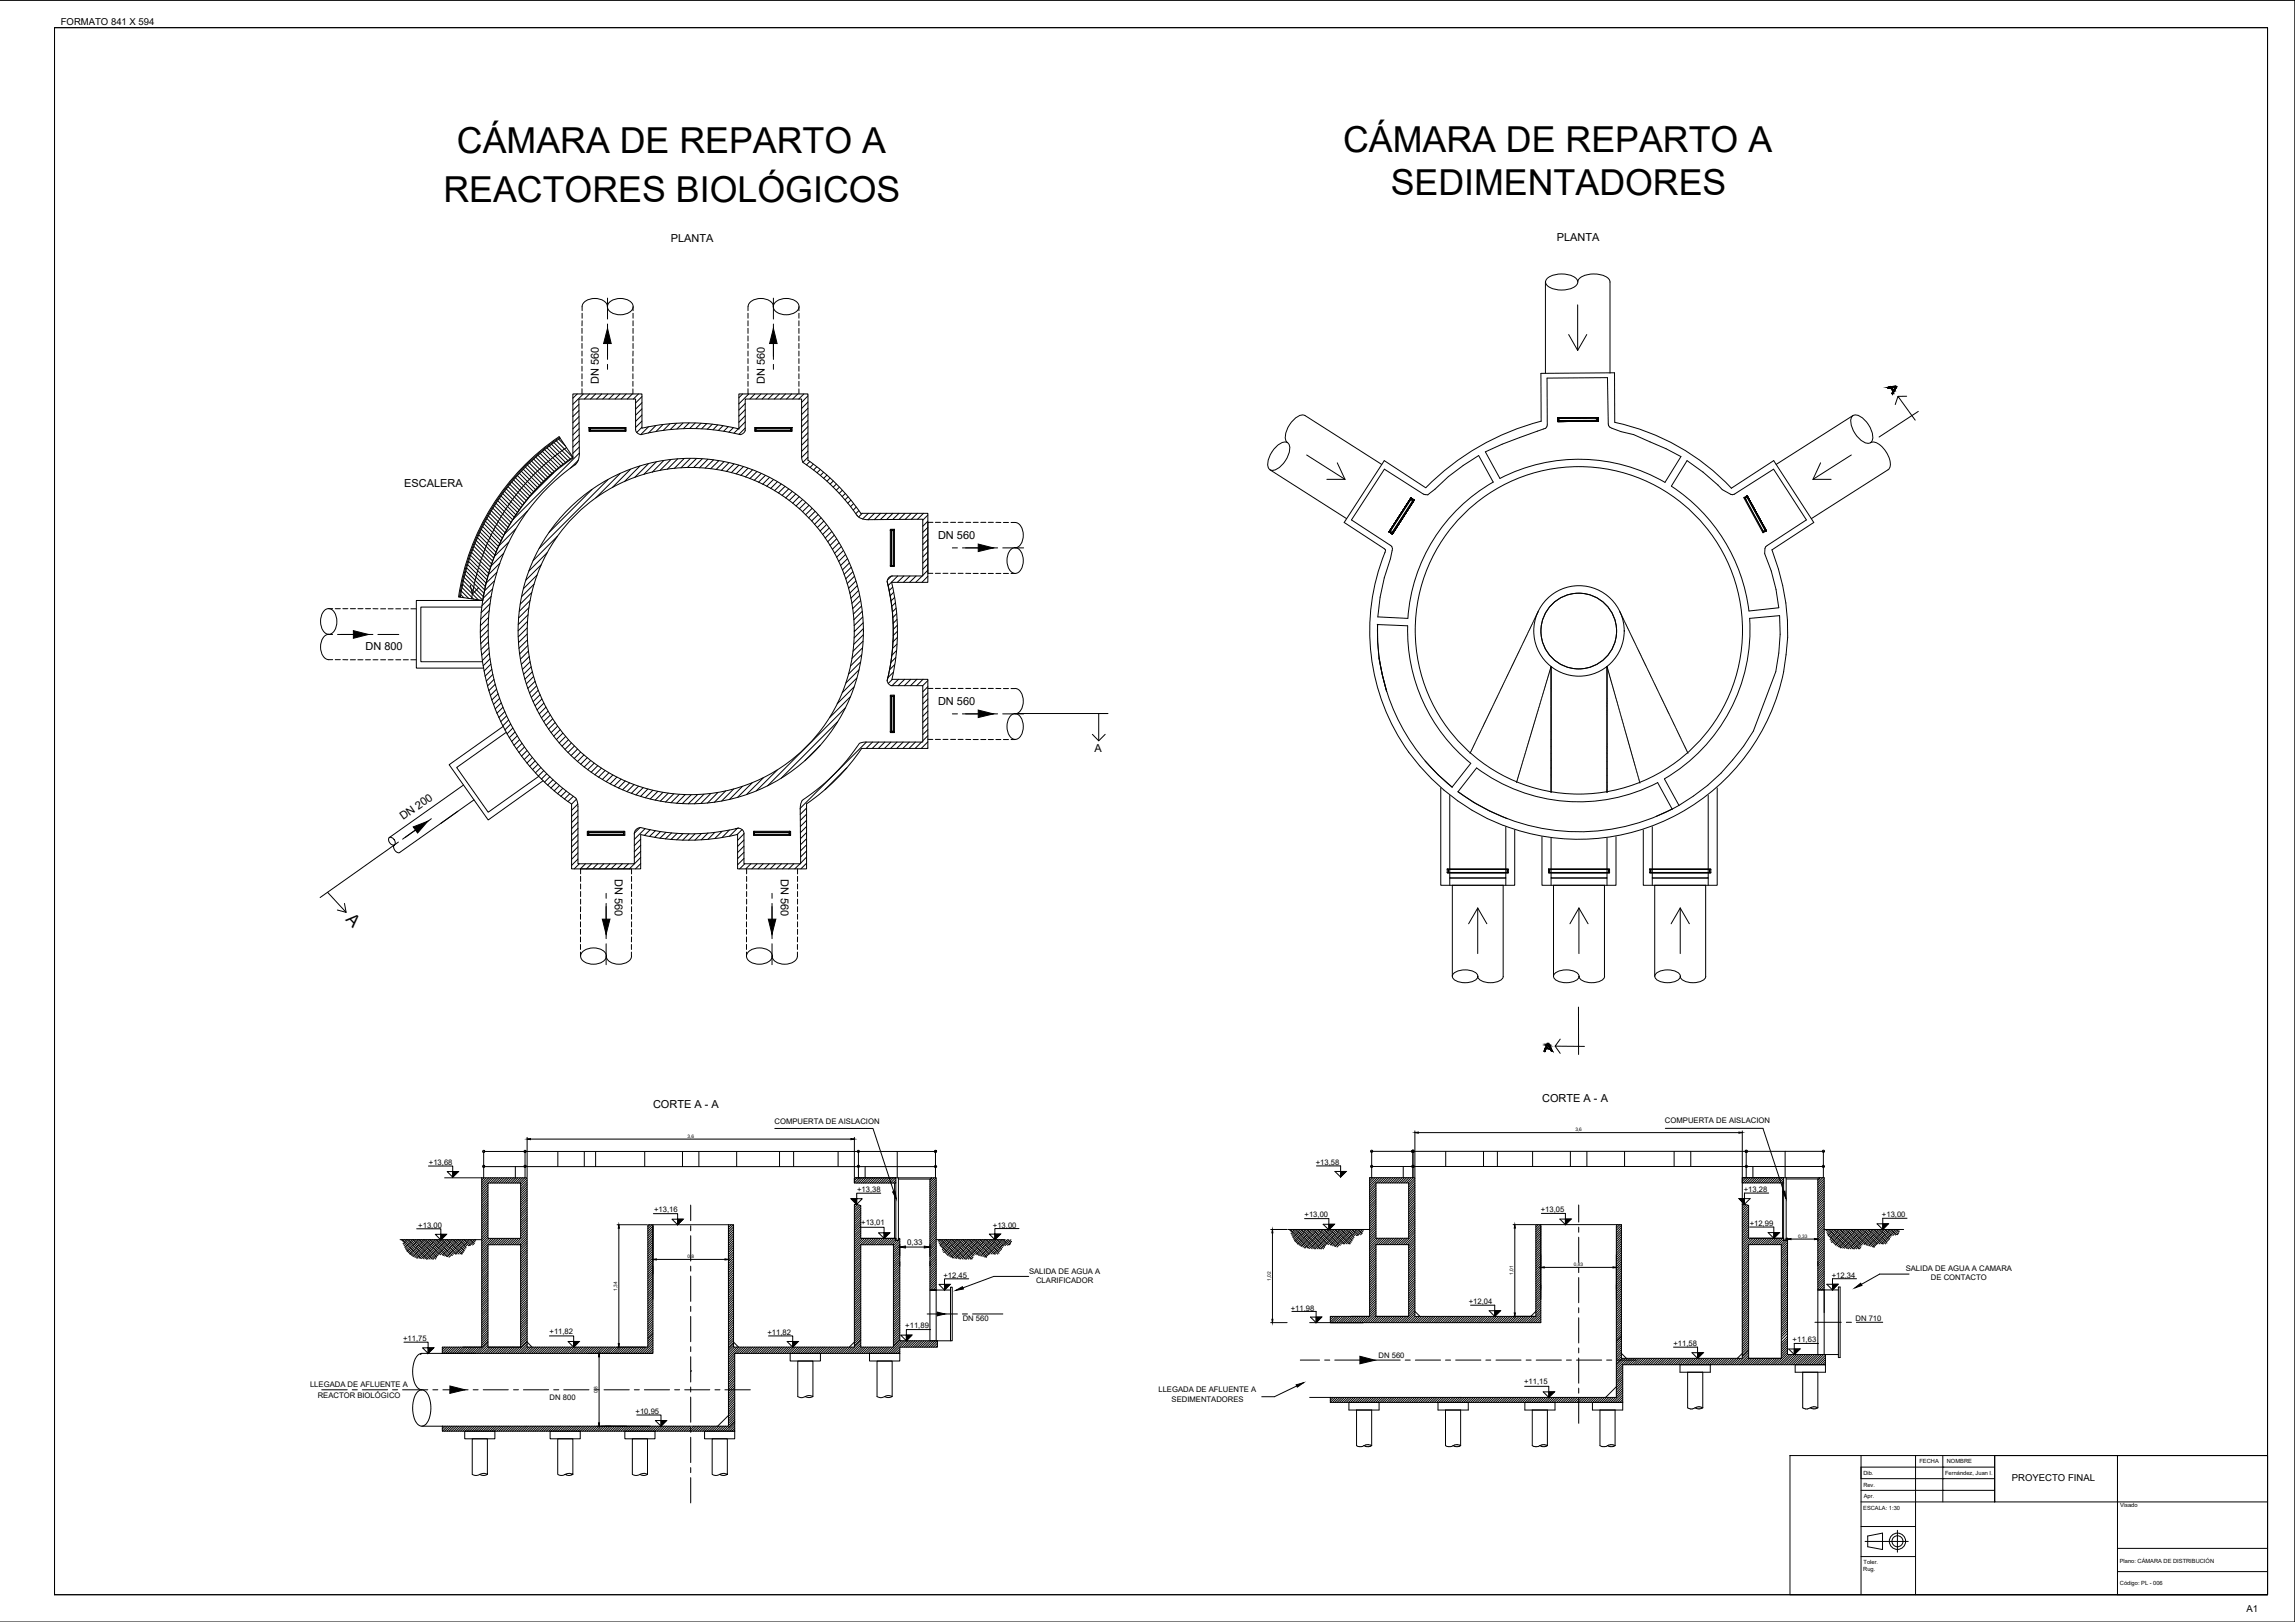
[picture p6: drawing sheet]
<svg xmlns="http://www.w3.org/2000/svg" width="841mm" height="594mm" viewBox="0 0 841 594" stroke-linecap="round" stroke-linejoin="round" font-family="sans-serif">
<defs><g id="words">
<g font-size="13.1">
<text x="167.4" y="55.9">CÁMARA DE REPARTO A</text>
<text x="492.2" y="55.6">CÁMARA DE REPARTO A</text>
<text x="509.7" y="71.4">SEDIMENTADORES</text>
<text x="162.5" y="73.9">REACTORES BIOLÓGICOS</text>
</g>
<text font-size="6.3" x="126.5" y="336.9" transform="rotate(47 126.5 336.9)">A</text>
<g font-size="4">
<text x="245.8" y="88.8">PLANTA</text>
<text x="570.5" y="88.4">PLANTA</text>
<text x="219.5" y="140.6" transform="rotate(-90 219.5 140.6)">DN 560</text>
<text x="280.2" y="140.6" transform="rotate(-90 280.2 140.6)">DN 560</text>
<text x="148.1" y="178.4">ESCALERA</text>
<text x="343.7" y="197.5">DN 560</text>
<text x="133.9" y="238.1">DN 800</text>
<text x="343.7" y="258.3">DN 560</text>
<text x="401.1" y="275.3">A</text>
<text x="147.7" y="300.5" transform="rotate(-35 147.7 300.5)">DN 200</text>
<text x="225.3" y="322" transform="rotate(90 225.3 322)">DN 560</text>
<text x="286.1" y="322" transform="rotate(90 286.1 322)">DN 560</text>
<text x="239.3" y="406">CORTE A - A</text>
<text x="565.1" y="403.6">CORTE A - A</text>
</g>
<g font-size="3.5">
<text x="22.3" y="9.2">FORMATO 841 X 594</text>
<text x="737.3" y="542.5">PROYECTO FINAL</text>
<text x="823.3" y="590.4">A1</text>
</g>
<text font-size="2.9" x="332.4" y="455.8">0,33</text>
<g font-size="2.8">
<text x="283.8" y="411.8">COMPUERTA DE AISLACION</text>
<text x="610.2" y="411.5">COMPUERTA DE AISLACION</text>
<text x="157.2" y="426.5">+13,68</text>
<text x="482.2" y="426.6">+13,58</text>
<text x="314.1" y="436.6">+13,38</text>
<text x="639" y="436.5">+13,28</text>
<text x="564.6" y="443.9">+13,05</text>
<text x="153.3" y="449.7">+13,00</text>
<text x="239.7" y="444">+13,16</text>
<text x="315.6" y="448.7">+13,01</text>
<text x="363.9" y="449.6">+13,00</text>
<text x="478.1" y="445.9">+13,00</text>
<text x="641.2" y="449">+12,99</text>
<text x="689.7" y="445.7">+13,00</text>
<text x="345.7" y="468">+12,45</text>
<text x="377.1" y="466.7">SALIDA DE AGUA A</text>
<text x="671.3" y="468">+12,34</text>
<text x="698.4" y="465.6">SALIDA DE AGUA A CAMARA</text>
<text x="379.7" y="470.1">CLARIFICADOR</text>
<text x="707.6" y="469">DE CONTACTO</text>
<text x="473" y="480">+11,98</text>
<text x="538.2" y="477.6">+12,04</text>
<text x="352.8" y="483.8">DN 560</text>
<text x="680" y="483.9">DN 710</text>
<text x="147.7" y="491.1">+11,75</text>
<text x="201.4" y="488.6">+11,82</text>
<text x="281.2" y="488.8">+11,82</text>
<text x="331.8" y="486.5">+11,89</text>
<text x="656.9" y="491.4">+11,63</text>
<text x="505.2" y="497.5">DN 560</text>
<text x="613.2" y="493.1">+11,58</text>
<text x="113.6" y="508.1">LLEGADA DE AFLUENTE A</text>
<text x="424.5" y="510">LLEGADA DE AFLUENTE A</text>
<text x="558.5" y="507">+11,15</text>
<text x="116.4" y="512">REACTOR BIOLÓGICO</text>
<text x="201.4" y="512.6">DN 800</text>
<text x="429.3" y="513.3">SEDIMENTADORES</text>
<text x="232.9" y="517.8">+10,95</text>
</g>
<g font-size="2.1">
<text x="703.4" y="536">FECHA</text>
<text x="713.4" y="536">NOMBRE</text>
<text x="682.8" y="540.2">Dib.</text>
<text x="682.8" y="544.5">Rev.</text>
<text x="712.8" y="540.2">Fernández, Juan I.</text>
<text x="683" y="548.7">Apr.</text>
<text x="682.8" y="553.1">ESCALA: 1:30</text>
<text x="776.9" y="552.1">Visado</text>
<text x="682.8" y="575.4">Rug.</text>
<text x="682.9" y="572.9">Toler.</text>
<text x="776.8" y="572.5">Plano: CÁMARA DE DISTRIBUCIÓN</text>
<text x="776.9" y="580.6">Código: PL - 006</text>
</g>
<g font-size="1.7">
<text x="251.9" y="416.7">3,6</text>
<text x="577.3" y="414.2">3,6</text>
<text x="658.9" y="453.3">0,33</text>
<text x="251.9" y="460.7">0,8</text>
<text x="554.5" y="467" transform="rotate(-90 554.5 467)">1,01</text>
<text x="576.8" y="463.6">0,83</text>
<text x="226.2" y="472.8" transform="rotate(-90 226.2 472.8)">1,34</text>
<text x="465.7" y="469.1" transform="rotate(-90 465.7 469.1)">1,02</text>
<text x="218.9" y="510.3" transform="rotate(-90 218.9 510.3)">0,8</text>
</g>
</g></defs>
<!-- layer: 0 -->
<g fill="none" stroke="#000" stroke-width=".37">
<path d="M0 .1h841v594h-841M20 10.1h811v574h-811zM213.3 114.7v1.9M213.3 117.5v1.9M222.6 112.3a4.1 4.1 0 0 0-4.6-3 4 4 0 0 0-4.7 4.5M222.6 109.2v7.7M222.6 118.7v12.9M223.4 110.7a6.3 6.3 0 0 1 8.3 .4 2.75 2.75 0 0 1-2.5 3.9 5.6 5.6 0 0 1-6.5-2.1 2.15 2.15 0 0 1 .7-2.2zM232 112.3v1.5M232 114.7v1.9M232 117.5v1.9M274.1 114.7v1.9"/>
<path d="M274.1 117.5v1.9M283.4 112.3a4.1 4.1 0 0 0-4.6-3 4 4 0 0 0-4.7 4.5M283.4 109.2v7.7M283.4 118.7v12.9M284.2 110.7a6.3 6.3 0 0 1 8.2 .4 2.75 2.75 0 0 1-2.4 3.9 5.6 5.6 0 0 1-6.5-2.1 2.15 2.15 0 0 1 .7-2.2zM292.8 112.3v1.5M292.8 114.7v1.9M292.8 117.5v1.9M566.3 103.3v33.4M567.2 101.8a9.3 9.3 0 0 1 10.6 .5 1.93 1.93 0 0 1-1 2.9 9.3 9.3 0 0 1-10.1-.9 1.71 1.71 0 0 1 .5-2.5zM578.1 111.6v16.7M578.2 103.3a4.6 4.6 0 0 1 4.8-2.9 7.2 7.2 0 0 1 6.9 2.4l.1 .5"/>
<path d="M590 103.3v33.4M213.3 120.2v1.9M213.3 123v1.9M213.3 125.8v1.8M213.3 128.6v1.8M213.3 131.3v1.9M213.3 134.1v1.8M213.3 136.9v1.8M213.3 139.7v1.8M222.6 133.4v1.9M231.9 131.3v1.9M231.9 134.1v1.8"/>
<path d="M231.9 136.9v1.8M231.9 139.7v1.8M232 120.3v1.8M232 123v1.9M232 125.8v1.8M232 128.6l-.1 1.8M274.1 120.2v1.9M274.1 123v1.9M274.1 125.8v1.8M274.1 128.6v1.8M274.1 131.3v1.9M274.1 134.1v1.8"/>
<path d="M274.1 136.9v1.8M274.1 139.7v1.8M283.4 133.4v1.9M292.8 120.3v1.8M292.8 123v1.9M292.8 125.8v1.8M292.8 128.6v1.8M292.8 131.3v1.9M292.8 134.1v1.8M292.8 136.9v1.8M292.8 139.7v1.8M566.9 138.5l22.2-.2 .3 17 .6 1.2 4 1.6 4.7 1.1 11.8 5.2 5.5 2.8-5.9 9.5a63 63 0 0 0-60.4-1.5l-5.4-9.7a227 227 0 0 1 22.1-8.6l.6-1.2z"/>
<path d="M574.8 122.5l3.3 5.8M581.5 122.5l-3.4 5.8M204.9 159.9l5 7.5M204.9 159.9a86 86 0 0 0-36.8 58.7l8.9 1.3M211.5 144.3l-1.6 1.6M212.1 148.1l-2.2 2.2M212.2 150.4l-2.3 2.2M212.2 152.6l-2.3 2.2M212.2 154.8l-2.3 2.3M212.2 157l-2.3 2.3M212.3 159.3l-2.4 2.3M213.3 142.4v1.9"/>
<path d="M213.8 144.3l-3.9 3.8M215.8 156.6h13.6v1.4h-13.6zM215.8 156.6h13.6M216 157.5h13.4M216 144.3l-1.8 1.8M216.2 158v-1.4v1.4M216.2 157.7h12.9h-12.9M216.2 156.9h12.9v.8M216.2 156.8h12.9M216.2 156.6v1.4M216.3 156.9v.8v-.8M218.3 144.3l-1.9 1.8"/>
<path d="M220.5 144.3l-1.8 1.8M222.8 144.3l-1.9 1.8M225 144.3l-1.9 1.8M227.2 144.3l-1.8 1.8M229.1 156.6v1.4M229.2 156.6v1.4M229.5 144.3l-1.9 1.8M231.7 144.3l-1.8 1.8M231.9 142.4v1.9M232.9 157.2a2.17 2.17 0 0 0 3.3 1.7 79.2 79.2 0 0 1 35.3 .2l1.2-.7 .4-.7M232.9 157.3v-11.2h-20.8l.2 20.2M234 144.3l-1.9 1.8"/>
<path d="M235.2 145.3l-2.3 2.3M235.2 147.5l-2.3 2.3M235.2 149.7l-2.3 2.4M235.2 152l-2.3 2.3M235.2 154.2l-2.3 2.4M235.2 156.5l-1.9 1.9M237.6 156.4l-2.8 2.8M240.4 155.8l-2.7 2.8M243 155.5l-2.6 2.5M245.5 155.2l-2.4 2.4M247.9 155l-2.3 2.3M250.3 155l-2.2 2.1"/>
<path d="M252.5 154.9l-2.1 2.1M254.8 155l-2.1 1.9M256.9 155l-1.9 1.9M259 155.2l-1.9 1.8M261 155.4l-1.8 1.8M263 155.6l-1.7 1.8M265 155.9l-1.7 1.7M266.9 156.3l-1.7 1.6M268.7 156.6l-1.6 1.7M270.6 157.1l-1.6 1.5M270.8 157.2v-12.9h25.3v24.3M270.8 157.1a76.4 76.4 0 0 0-35.5-.3l-.1-12.5h-25.3v23.5"/>
<path d="M272.2 144.3l-1.4 1.4M273.1 157.7v-11.6h20.7v21a2.33 2.33 0 0 0 1.2 2.8 74.4 74.4 0 0 1 19.2 19.1M273.1 147.8l-2.3 2.4M273.1 150l-2.3 2.4M273.1 152.3l-2.3 2.4M273.1 154.5l-2.3 2.4M273.1 156.8l-2.3 2.3M274.1 142.4v1.9M274.4 144.3l-3.6 3.6M276.6 156.6h13.7v1.4h-13.7zM276.6 156.6h13.7M276.6 144.3l-1.8 1.8"/>
<path d="M276.7 157.5h13.5M276.9 156.6v1.4M277 156.6v1.4M277 156.8h13M278.9 144.3l-1.9 1.8M281.1 144.3l-1.8 1.8M283.4 144.3l-1.9 1.8M285.6 144.3l-1.8 1.8M287.9 144.3l-1.9 1.8M289.8 156.9v.8v-.8M290 158v-1.4v1.4M290 157.7h-13h13"/>
<path d="M290 156.9h-13v.8M290 156.6v1.4M290.1 144.3l-1.9 1.8M292.4 144.3l-1.9 1.8M292.8 142.4v1.9M294.6 144.3l-1.9 1.8M296.1 149.5l-2.3 2.4M296.1 151.8l-2.3 2.3M296.1 154l-2.3 2.4M296.1 158.5l-2.3 2.3M296.1 145l-2.3 2.4M296.1 147.2l-2.3 2.4"/>
<path d="M296.1 156.3l-2.3 2.3M478.2 152.2l28.1 17.9M478.3 152.2a4.6 4.6 0 0 0-5.1 2.5 7.2 7.2 0 0 0-1.8 7.1l.4 .3M570.8 153l14.8-.1v1.4l-14.7 .1zM571.2 153v1.4zM584.6 153.1l.1 .2M584.7 153.9l.1 .3M585.1 153.1l.1 .9M585.1 153.1l-13.8 .2-.1 .7h14M585.1 153.1l-14 .1M585.2 152.9v1.3zM585.2 154l-14 .1"/>
<path d="M678.7 152.6a2.43 2.43 0 0 1 3.4 .2 9.4 9.4 0 0 1 4 8.5 1.93 1.93 0 0 1-3 .7 9.3 9.3 0 0 1-4.7-8.9zM679 152.2l-28.1 17.9M694.5 148.2l1-3 6.3 8.7M698.7 145.1l-3.2 .1M703 150.7l-14.4 9.4M184.9 179.9l5.9 6M185.5 179.1l6 5.9M186.2 178.2l5.9 6M186.9 177.4l5.9 5.9M187.5 176.6l6 5.9M188.2 175.8l5.9 5.9M188.9 175l5.9 5.9"/>
<path d="M189.6 174.2l5.9 5.9M190.3 173.4l5.9 5.9M191.1 172.6l5.8 5.9M191.8 171.8l5.9 5.9M192.5 171.1l5.9 5.9M193.3 170.3l5.9 5.9M194 169.6l5.9 5.9M194.8 168.9l5.9 5.9M195.6 168.2l5.9 5.8M196.3 167.4l6 6M197.1 166.8l6 5.8M198 166l5.9 6"/>
<path d="M198.8 165.4l5.9 5.9M199.6 164.7l5.9 5.9M200.4 164.1l6 5.9M201.3 163.4l5.9 5.9M202.1 162.7l6 6M202.9 173.2l-8.7 8.6M203 162.1l6 6M203.9 161.5l5.9 6M204.8 160.9l2.3 2.4M205.1 160.2a85.7 85.7 0 0 0-36.7 58.4M205.3 160.5a85.3 85.3 0 0 0-36.6 58.2M207.6 163.9a81.2 81.2 0 0 0-34.8 55.4"/>
<path d="M210 167.4a77 77 0 0 0-33 52.5M210 167.8a76.4 76.4 0 0 0-.5 126.7M210.9 170.1a74.3 74.3 0 0 0 .3 122.4l.6 3v20.9h20.7v-11M211.9 168.6l-2.8 2.8M212.3 161.5l-2.4 2.3M212.3 166.1l-.3 2.2-.6 1.2-.7 .7M212.3 163.7l-2.4 2.3M212.3 166l-24.4 24.3M217 179.3l-15.8 15.7M222.8 175.6l-25.2 25.3M227.3 173.4l-9 9M231.1 171.9l-6.7 6.7"/>
<path d="M234.5 170.7l-5.7 5.7M237.6 169.9l-5 5M240.5 169.2l-4.6 4.6M243.2 168.7l-4.2 4.2M245.8 168.3l-3.9 4M248.3 168.1l-3.7 3.7M250.7 168l-3.6 3.5M253 167.9l-3.4 3.4M255.2 168l-3.3 3.3M257.3 168l-3.1 3.3M259.4 168.2l-3.1 3.1M261.5 168.5l-3.1 3"/>
<path d="M263.4 168.8l-3 2.9M265.3 169.1l-2.9 2.9M267.1 169.5l-2.8 2.8M268.9 169.9l-2.7 2.8M270.7 170.4l-2.7 2.7M272.4 170.9l-2.7 2.7M274.1 171.5l-2.6 2.6M275.8 172.1l-2.6 2.6M277.4 172.7l-2.6 2.6M278.9 173.4l-2.5 2.6M280.5 174.1l-2.5 2.5M282 174.9l-2.5 2.4"/>
<path d="M283.4 175.7l-2.4 2.4M284.9 176.5l-2.5 2.4M286.3 177.3l-2.5 2.4M287.7 178.2l-2.5 2.4M289 179.1l-2.4 2.4M290.3 180l-2.4 2.4M296.1 160.8l-2.3 2.3M296.1 163l-2.3 2.3M296.1 165.2l-2.3 2.4M296.1 167.5l-1.9 1.8M296.1 168.6a76.4 76.4 0 0 1 19.3 19.4M296.8 169.1l-1.3 1.2"/>
<path d="M298 170l-1.2 1.2M299.3 171l-1.1 1.1M300.6 172l-1.2 1.2M301.8 173l-1.1 1.1M303 174l-1.2 1.2M304.2 175.1l-1.1 1.1M305.4 176.2l-1.2 1.1M306.5 177.3l-1.1 1.1M307.6 178.4l-1.1 1.1M308.7 179.6l-1.1 1.1M465.4 172.1l28.1 17.9M467.4 163.9l2.1-1.6a1.99 1.99 0 0 1 2.3-.2 1.99 1.99 0 0 1 .9 2.2 9.3 9.3 0 0 1-6.2 8 1.93 1.93 0 0 1-1.9-2.5l.3-1.6 .7-1.8z"/>
<path d="M478.8 166.6l14.1 9M486.2 175.6h6.7M490.1 169.5l2.8 6.1M612.5 178.1l5.7-9.4 5.9 4.2 7 6.4 3.7 1.9 .8-.2 14.3-9.2 12.1 18.6-14.4 9.4-.6 .5-.2 .7-.1 1.8 2.4 6.3 1.7 6.8 1 6.7-10.9 1.2a64 64 0 0 0-28.4-45.7M634.4 178.8l15.6-10.1 14.7 22.7-15.3 10a76.7 76.7 0 0 1-16 82.9 76.7 76.7 0 0 1-82.5 18M634.5 178.8a82.1 82.1 0 0 0-42.8-24.1v-18.2l-27 .3 .1 17.5a91.5 91.5 0 0 0-42.3 24.4l-15.2-10-14.7 22.7 14.7 9.6 .4 .6a76.6 76.6 0 0 0 43.1 100.7M664.4 175.6h6.6M667.2 169.5l-2.8 6.1M678.4 166.6l-14 9M685.5 162.1a4.9 4.9 0 0 1 5.2 2.8 7.5 7.5 0 0 1 1.8 6.5l-.6 .7-28.1 17.9M174.1 199l6.4 6.5M174.5 198l6.4 6.4"/>
<path d="M175 196.9l6.3 6.4M175.4 195.9l6.3 6.3M175.9 194.9l6.3 6.3M176.4 193.9l6.2 6.2M176.9 192.8l6.2 6.3M177.4 191.9l6.2 6.2M177.9 190.9l6.2 6.2M178.4 189.9l6.2 6.2M178.9 188.9l6.2 6.2M179.5 188l6.1 6.1M180 187.1l6.1 6M180.6 186.2l6.1 6"/>
<path d="M181.2 185.2l6 6.1M181.8 184.3l6 6M182.4 183.4l6 6M183 182.5l6 6M183.6 181.7l6 5.9M184.2 180.8l6 5.9M186.4 198.6l-5.3 5.2M189 193.7l-6.3 6.4M193.3 187.1l-8.5 8.6M204.3 196.4l-8.9 8.9M291.6 180.9l-2.4 2.4M292.9 181.9l-2.4 2.4"/>
<path d="M294.1 183l-2.4 2.3M295.3 184l-2.4 2.4M296.5 185.1l-2.4 2.3M297.6 186.2l-2.4 2.3M298.7 187.3l-2.4 2.4M299.8 188.5l-2.4 2.3M300.9 189.7l-2.4 2.3M301.9 190.9l-2.4 2.3M302.9 192.1l-2.4 2.4M303.9 193.4l-2.4 2.4M304.8 194.7l-2.4 2.4M305.7 196l-2.4 2.4"/>
<path d="M306.6 197.4l-2.4 2.4M307.5 198.8l-2.5 2.4M309.8 180.8l-1.2 1.1M310.8 182l-1.1 1.1M311.8 183.2l-1.1 1.1M312.8 184.5l-1.1 1.1M313.8 185.7l-1.1 1.1M314.1 188.7l.7 .8 1.2 .5 2.2 .3M314.7 187l-1.1 1.1M315.4 188h24.6v25.3h-13.3a76.4 76.4 0 0 1 .2 35.5M316 188l-1.4 1.4M318.2 188l-2.1 2.1"/>
<path d="M320.5 188l-2.4 2.3 20.1-.1v20.8h-11.1a2.17 2.17 0 0 0-1.7 3.2 78.1 78.1 0 0 1-.2 35.4l.4 .8 1 .7M322.7 188l-2.3 2.3M325 188l-2.4 2.3M326.3 194.2h1.4h-1.4M326.3 193.9h1.4v13.5h-1.4zM326.3 194.2h1.4M326.6 194.2v13v-13M326.8 194v13.4M327.2 188l-2.3 2.3M327.4 194.2v13h-.8M327.4 194.3h-.8h.8M327.5 194.2v13"/>
<path d="M327.7 193.9v13.5M329.4 188l-2.2 2.3M331.7 188l-2.3 2.3M333.9 188l-2.2 2.3M336.2 188l-2.2 2.2M338.4 188l-2.2 2.2M340 188.7l-1.8 1.8M340 190.9l-1.8 1.9M340 193.1l-1.8 1.9M340 195.4l-1.8 1.8M340 197.6l-1.8 1.9M340 199.9l-1.8 1.8"/>
<path d="M341.9 191.3h-1.9v18.7h1.8M342.8 191.3h1.8M345.6 191.3h1.8M348.4 191.3h1.8M351.1 191.3h1.8M353.9 191.3h1.8M356.7 191.3h1.8M359.4 191.3h1.9M362.2 191.3h1.8M365 191.3l1.8 .1M367.7 191.4h1.9M370.5 191.4h1.5"/>
<path d="M372 191.4a4.1 4.1 0 0 1 3 4.6 4.1 4.1 0 0 1-3 4.6M509.1 194.6l1.3 .6zM509.6 194.2h.2M510.4 194.6l.1 .3M516.9 182.7l1.1 .8zM516.9 182.8l-7.5 11.9M517 183l.7 .3-7.6 11.8-.6-.5zM517.1 182.4l1.1 .8-8 12.4-1.1-.8zM517.8 183.4l-7.7 11.7M639 182.3l1.2-.7 7.1 12.9-1.3 .6zM639.4 182.4l6.8 12.3M639.5 182.5l.7-.4 6.7 12.2-.7 .4z"/>
<path d="M639.7 182.9l.1 .2M640.2 181.9l6.8 12.4M640.4 181.8l-1 .8M640.5 182.5l.1 .1M646 194.3v.2M646 194.8l1.2-.5zM646.8 193.9h-.2M168.8 217.8l1.2 1.1M169 216.5l2.7 2.7M169.3 215.2l4.2 4.2M169.5 214l5.8 5.7M169.8 212.7l7.1 7.1"/>
<path d="M170.1 211.5l7 7M170.4 210.3l6.9 6.9M170.7 209.1l6.8 6.9M171 208l6.8 6.8M171.3 206.8l6.8 6.8 4-4M171.7 205.6l6.7 6.7M172 204.5l6.7 6.7M172.3 214.3l.8 3.3 2.3-2.4M172.4 203.4l6.6 6.6M172.8 202.3l6.6 6.5M173.2 201.2l6.5 6.5M173.7 200.1l6.4 6.5"/>
<path d="M176.8 219.9h-24.2v24.8h24.6M180 218.5l-3.4 3.4M180.5 215.7l-3.5 3.4M181.2 212.7l-3.7 3.7M183.2 206.3l-4.3 4.2M184.6 202.7l-4.7 4.6M194.3 219.9l-4 4M194.9 217.1l-4.3 4.2M195.7 214l-4.6 4.5M196.8 210.6l-5 5.1M198.3 206.9l-5.6 5.6M200.5 202.4l-6.7 6.7"/>
<path d="M308.3 200.2l-2.5 2.5M309.1 201.6l-2.5 2.5M309.8 203.1l-2.5 2.5M310.6 204.7l-2.6 2.5M311.2 206.2l-2.5 2.6M311.9 207.8l-2.6 2.6M312.5 209.4l-2.6 2.6M313.1 211.1l-2.6 2.6M313.6 212.8l-2.7 2.7M314.2 214.5l-2.8 2.8M314.6 216.3l-2.8 2.8M315 218.2l-2.8 2.8"/>
<path d="M325.1 213a74.2 74.2 0 0 1 0 36.3M326.3 207.2h1.4M326.3 207.3h1.4M326.7 211l-1.5 1.4M327.1 215.1l-1.3 1.2M327.5 216.9l-1.3 1.3M327.8 218.8l-1.3 1.3M329 211l-3.5 3.5M331.2 211l-2.4 2.3M333.5 211l-2.4 2.3M335.7 211l-2.4 2.3M337.9 211l-2.3 2.3"/>
<path d="M340 211.1l-2.2 2.2M340 202.1l-1.8 1.9M340 204.4l-1.8 1.9M340 206.6l-1.8 1.9M340 208.8l-1.8 1.9M342.8 210h1.8M345.6 210h1.8M348.4 210h1.8M349 200.7h1.9M351.1 210h1.8M352.7 200.7h12.9M353.9 210h1.8"/>
<path d="M356.6 210h1.9M359.4 210h1.9M362.2 210h1.8M365 210h1.8M367.5 200.7h7.6M367.7 210h1.9M370.3 201.4a2.41 2.41 0 0 1 2.5-.7 2.41 2.41 0 0 1 1.7 2 5.7 5.7 0 0 1-1.9 7.2 3.3 3.3 0 0 1-3.5-3.6l.1-2.8zM370.5 210h1.5M118.8 223.7a2.41 2.41 0 0 1 2.4-.7 2.41 2.41 0 0 1 1.7 2 5.7 5.7 0 0 1-1.8 7.2 3.3 3.3 0 0 1-3.6-3.6l.2-2.8zM120.1 232.4h1.8M120.4 222.9h1.5M120.5 232.3a4.1 4.1 0 0 0-3 4.6 4 4 0 0 0 4.4 4.7"/>
<path d="M122.9 222.9h1.8M123.7 232.4h13M125.6 222.9h1.9M128.4 222.9h1.9M131.1 222.9h1.9M133.9 222.9h1.9M136.7 222.9l1.8 .1M138.5 232.4h7.6M139.5 223h1.8M142.2 223h1.9M145 223h1.9M147.8 223h1.8"/>
<path d="M150.6 223h1.8M176.5 222.3h-22.3v20.1h22.6M178.9 230.8l-2.9 2.9M178.9 233l-2.8 2.8M178.9 228.5l-2.9 3M179 235.2l-2.7 2.7M179.1 226.1l-3.1 3.1M179.2 237.3l-2.7 2.7M179.3 223.7l-3.2 3.1M179.3 239.3l-2.6 2.6M179.6 221.1l-3.3 3.3M193.2 230l-3.3 3.3"/>
<path d="M193.2 232.2l-3.2 3.2M193.3 227.6l-3.4 3.5M193.3 234.4l-3.1 3.1M193.4 236.4l-3 3.1M193.5 225.2l-3.6 3.5M193.6 238.5l-2.9 2.9M193.8 222.6l-3.8 3.8M315.4 220l-2.9 2.9M315.7 222l-3 2.9M315.8 239.8l-4.1 4.1M316 223.9l-3.1 3.1M316.1 237.3l-3.9 3.8"/>
<path d="M316.1 226l-3.1 3.1M316.3 234.8l-3.7 3.7M316.3 228.1l-3.2 3.2M316.4 230.3l-3.4 3.4M316.4 232.5l-3.6 3.5M328.1 220.8l-1.3 1.3M328.4 222.8l-1.4 1.3M328.5 238.3l-1.7 1.7M328.5 224.8l-1.3 1.4M328.7 226.9l-1.4 1.4M328.7 235.9l-1.6 1.6M328.8 229l-1.4 1.5"/>
<path d="M328.8 233.5l-1.6 1.6M328.8 231.2l-1.5 1.6M504.7 228.7l11.1 .5M515.9 229.2a62.5 62.5 0 0 0 23.1 50.4l-6.9 8.7-5.2-4.6-4.6-4.9M515.9 226.5a62.3 62.3 0 0 1 31.3-49.9l-5.3-9.8-5.7 3.7-5.4 4.1-5 4.6-2.6 2-1.6-.2-14.3-9.2-12 18.6 14.4 9.4 .6 1.1-.8 3.8-2.2 6.9-1.5 7.1-.9 7.2 11 .6M556 239.8v.3M556.2 239.5l-.1 .2M556.4 239.2l-.1 .2M556.6 238.9l-.2 .2M556.7 238.5l-.1 .2M556.9 238.2l-.1 .2M557 237.8l-.1 .3"/>
<path d="M557.2 237.5l-.1 .2M557.4 237.2l-.2 .2M557.5 236.8l-.1 .2M557.7 236.5l-.1 .2M557.8 236.1l-.1 .3M558 235.8l-.1 .2M558.2 235.5l-.2 .2M558.3 235.1l-.1 .2M558.5 234.8l-.1 .2M558.6 234.5l-.1 .2M558.8 234.1l-.1 .2M559 233.8l-.1 .2"/>
<path d="M559.1 233.4l-.1 .3M559.3 233.1l-.1 .2M559.5 232.8l-.1 .2M559.6 232.4l-.1 .2M559.8 232.1l-.1 .2M559.9 231.7v.3M560.1 231.4l-.1 .2M560.3 231.1l-.1 .2M560.5 230.7l-.2 .2M560.6 230.4l-.1 .2M560.7 230.1v.2M560.9 229.7l-.1 .2"/>
<path d="M561.1 229.4l-.1 .2M561.3 229l-.2 .2M561.4 228.7l-.1 .2M561.6 228.4l-.1 .2M561.7 228l-.1 .2M561.9 227.7l-.1 .2M562.1 227.3l-.1 .3M562.2 227l-.1 .2M562.4 226.7l-.1 .2M562.6 226.3l-.2 .2M562.7 226l-.1 .2M562.9 225.7l-.1 .2"/>
<path d="M563 225.3l-.1 .2M563.2 225l-.1 .2M563.4 224.6l-.2 .3M563.5 224.3l-.1 .3M563.7 224l-.1 .2M593.6 224l.1 .2M593.7 224.3l.2 .3M593.9 224.6l.1 .3M594.1 225v.2M594.2 225.3l.1 .3M594.4 225.7l.1 .2M594.5 226l.3 .6"/>
<path d="M594.9 226.7l.1 .2M595 227l.1 .2M595.2 227.3l.1 .3M595.4 227.7l.1 .2M595.5 228l.1 .2M595.7 228.4l.1 .2M595.8 228.7l.2 .2M596 229l.1 .2M596.2 229.4l.1 .2M596.3 229.7l.1 .2M596.5 230.1l.1 .2M596.6 230.4l.2 .2"/>
<path d="M596.8 230.7l.1 .2M597 231.1l.1 .2M597.2 231.4v.2M597.3 231.7l.1 .3M597.5 232.1l.1 .2M597.6 232.4l.1 .2M597.8 232.8l.1 .2M598 233.1l.1 .2M598.1 233.4l.1 .3M598.3 233.8l.1 .2M598.5 234.1l.1 .2M598.6 234.5l.1 .2"/>
<path d="M598.8 234.8l.1 .2M598.9 235.1l.2 .2M599.1 235.5l.1 .2M599.3 235.8l.1 .2M599.4 236.1l.1 .3M599.6 236.5l.1 .2M599.7 236.8l.2 .2M599.9 237.2l.1 .2M600.1 237.5l.1 .2M600.2 237.8l.1 .3M600.4 238.2l.1 .2M600.6 238.5l.1 .2"/>
<path d="M600.7 238.8l.1 .3M600.9 239.2l.1 .2M601 239.5l.2 .2M601.2 239.8l.1 .3M641.1 226.5l11-1 .3 6.8-.6 6.9-1.1 6.8-8.2 21.8a74.6 74.6 0 0 1-27.2 27.2M641.2 226.5a63.3 63.3 0 0 1-31.3 58.8l5.4 9.7M122.9 241.6h1.8M125.6 241.6l1.9 .1M128.4 241.7h1.9M131.1 241.7h1.9M133.9 241.7h1.9M136.7 241.7h1.8"/>
<path d="M139.5 241.7h1.8M142.2 241.7h1.9M145 241.7h1.9M147.8 241.7h1.8M150.5 241.7h1.9M179.6 241.3l-2.6 2.6M179.9 243.3l-2.5 2.5M180.2 245.2l-2.4 2.5M180.6 247l-2.4 2.5M181 248.8l-2.4 2.5M181.5 250.6l-2.4 2.4M182 252.4l-2.3 2.3"/>
<path d="M182.5 254.1l-2.3 2.3M183.1 255.8l-2.3 2.2M183.7 257.4l-2.3 2.3M184.3 259.1l-2.2 2.2M193.9 240.5l-2.8 2.8M194.3 242.4l-2.9 2.8M194.6 244.2l-2.7 2.8M195.1 246.1l-2.7 2.7M195.5 247.8l-2.6 2.7M196.1 249.5l-2.7 2.7M196.6 251.2l-2.5 2.6M197.2 252.8l-2.5 2.6"/>
<path d="M197.9 254.4l-2.5 2.6M198.6 256l-2.5 2.5M199.3 257.5l-2.5 2.5M200.1 259l-2.5 2.5M309.8 259.3l-28.5 28.5M311.6 255.2l-7.6 7.7M313 251.6l-6.2 6.2M314 248.3l-5.3 5.4M314.8 245.3l-4.8 4.9M315.3 242.5l-4.4 4.4M326.3 254.6h1.4v13.7h-1.4zM326.3 255.1h1.4"/>
<path d="M326.3 254.9h1.4M326.5 251.1h11.7v20.7h-21l-2.1 .4a77.3 77.3 0 0 1-21.1 20.9l-.5 1.3-.3 1.9M326.6 255.1h.8v12.9M326.8 254.8v13.4M326.8 248.8h13.2v25.3h-24.3M327 248.8l-1.5 1.5M327.4 246.2l-2 2M327.5 255.1v12.9M327.7 254.6v13.7M327.9 243.4l-1.9 1.9M328.3 240.8l-1.8 1.8M329.3 248.8l-2.4 2.3"/>
<path d="M331.5 248.8l-2.4 2.3M333.8 248.8l-2.4 2.3M336 248.8l-2.3 2.3M338.2 248.8l-2.3 2.3M340 249.3l-1.8 1.8M340 251.5l-1.8 1.9M340 253.8l-1.8 1.8M340 256l-1.8 1.9M340 258.2l-1.8 1.9M340 252.2h1.9M342.8 252.2h1.8M345.6 252.2h1.8"/>
<path d="M348.4 252.2h1.8M351.1 252.2h1.8M353.9 252.2h1.8M356.7 252.2h1.8M359.4 252.2h1.9M362.2 252.2h1.8M365 252.2h1.8M367.7 252.2h1.9M370.5 252.2h1.5M372 252.2a4.1 4.1 0 0 1 3 4.6 4.1 4.1 0 0 1-3 4.6M508.1 253.2a67.6 67.6 0 0 1-3.3-24.5 73.3 73.3 0 0 0 27.4 59.6M546.6 259.5l-.2 .5"/>
<path d="M546.8 259.1l-.1 .2M546.9 258.8v.2M547.1 258.5l-.1 .2M547.3 258.1l-.1 .2M547.5 257.8l-.2 .2M547.6 257.4l-.1 .3M547.8 257.1l-.1 .2M547.9 256.8l-.1 .2M548.1 256.4l-.1 .2M548.3 256.1l-.2 .2M548.4 255.7l-.1 .3M548.6 255.4l-.1 .2"/>
<path d="M548.7 255.1l-.1 .2M548.9 254.7l-.1 .2M549.1 254.4l-.2 .2M549.2 254.1l-.1 .2M549.4 253.7l-.1 .2M549.6 253.4l-.2 .2M549.7 253l-.1 .3M549.9 252.7l-.1 .2M550 252.4l-.1 .2M550.2 252l-.1 .2M550.4 251.7l-.2 .2M550.5 251.3l-.1 .3"/>
<path d="M550.7 251l-.1 .2M550.8 250.7v.2M551 250.3l-.1 .2M551.2 250l-.1 .2M551.3 249.7l-.1 .2M551.5 249.3l-.1 .2M551.6 249v.2M551.8 248.6l-.1 .2M552 248.3l-.1 .2M552.2 248l-.2 .2M552.3 247.6l-.1 .2M552.5 247.3l-.1 .2"/>
<path d="M552.6 246.9l-.1 .3M552.8 246.6l-.1 .2M553 246.3l-.1 .2M553.1 245.9l-.1 .2M553.3 245.6l-.1 .2M553.5 245.3l-.2 .2M553.6 244.9l-.1 .3M553.8 244.6l-.1 .2M553.9 244.2l-.1 .3M554.1 243.9l-.1 .3M554.3 243.6l-.2 .2M554.4 243.2l-.1 .3"/>
<path d="M554.6 242.9l-.1 .2M554.7 242.5v.3M554.9 242.2l-.1 .3M555.1 241.9l-.2 .2M555.2 241.5l-.1 .3M555.4 241.2l-.1 .2M555.6 240.8l-.1 .3M555.7 240.5l-.1 .3M555.9 240.2l-.1 .2M563.7 259.9l-.1 .2M563.8 259.5v.3M563.9 259.1l-.1 .3"/>
<path d="M564 258.8v.3M564.1 258.4v.3M564.3 258.1l-.1 .2M564.3 257.7v.3M564.5 257.4l-.1 .2M564.6 257l-.1 .2M564.7 256.6l-.1 .3M564.8 256.3l-.1 .2M564.9 255.9l-.1 .3M565 255.6l-.1 .2M565.1 255.2l-.1 .3M565.2 254.9l-.1 .2"/>
<path d="M565.3 254.5l-.1 .2M565.4 254.1v.3M565.5 253.8l-.1 .2M565.7 253.4l-.1 .2M565.7 253v.3M565.9 252.7l-.1 .2M566 252.3l-.1 .3M566.1 252l-.1 .2M566.2 251.6l-.1 .3M566.3 251.3l-.1 .2M566.4 250.9l-.1 .2M566.5 250.5l-.1 .3"/>
<path d="M566.6 250.2l-.1 .2M566.7 249.8l-.1 .2M566.8 249.4v.3M566.9 249.1l-.1 .2M567.1 248.7l-.1 .3M567.1 248.4v.2M567.3 248l-.1 .3M567.4 247.7l-.1 .2M567.5 247.3l-.1 .2M567.6 246.9l-.1 .3M567.7 246.6l-.1 .2M567.8 246.2l-.1 .2"/>
<path d="M567.9 245.8l-.1 .3M568 245.5l-.1 .2M568.1 245.1l-.1 .3M568.2 244.8v.2M568.3 244.4l-.1 .3M568.4 244.3v.1M568.4 244.6v.2M568.4 245v.2M568.4 245.3v.3M568.4 245.7v.3M568.4 246.1v.3M568.4 246.5v.2"/>
<path d="M568.4 246.9v.2M568.4 247.2v.3M568.4 247.6v.2M568.4 248v.2M568.4 248.3v.3M568.4 248.7v.3M568.4 249.1v.3M568.4 249.5v.2M568.4 249.8v.3M568.4 250.2v.3M568.4 250.6v.2M568.4 251v.2"/>
<path d="M568.4 251.3v.3M568.4 251.7v.3M568.4 252.1v.2M568.4 252.4v.3M568.4 252.8v.3M568.4 253.2v.3M568.4 253.6v.2M568.4 254v.2M568.4 254.4v.2M568.4 254.7v.2M568.4 255.1v.2M568.4 255.5v.2"/>
<path d="M568.4 255.8v.3M568.4 256.2v.3M568.4 256.6v.3M568.4 257v.2M568.4 257.4v.2M568.4 257.7v.3M568.4 258.1v.2M568.4 258.5v.2M568.4 258.8v.3M568.4 259.2v.3M568.4 259.6v.3M568.4 260v.2"/>
<path d="M588.9 244.3h.1M588.9 244.4v.2M588.9 244.7v.3M588.9 245.1v.3M588.9 245.5v.3M588.9 245.9v.2M588.9 246.3v.2M588.9 246.6v.3M588.9 247v.2M588.9 247.4v.2M588.9 247.7v.3M588.9 248.1v.3"/>
<path d="M588.9 248.5v.3M588.9 248.9v.2M588.9 249.3v.2M588.9 249.7v.2M588.9 250v.2M588.9 250.4v.2M588.9 250.8v.2M588.9 251.1v.3M588.9 251.5v.3M588.9 251.9v.3M588.9 252.3v.2M588.9 252.6v.3"/>
<path d="M588.9 253v.3M588.9 253.4v.2M588.9 253.8v.2M588.9 254.1v.3M588.9 254.5v.3M588.9 254.9v.2M588.9 255.2v.3M588.9 255.6v.3M588.9 256v.3M588.9 256.4v.2M588.9 256.8v.2M588.9 257.1v.3"/>
<path d="M588.9 257.5v.2M588.9 257.9v.2M588.9 258.2v.3M588.9 258.6v.3M588.9 259v.3M588.9 259.4v.2M588.9 259.8v.2M589 244.4l.1 .3M589.1 244.8l.1 .2M589.2 245.2l.1 .2M589.3 245.5l.1 .3M589.4 245.9v.2"/>
<path d="M589.5 246.2l.1 .3M589.6 246.6l.1 .2M589.7 246.9l.1 .3M589.8 247.3l.1 .3M589.9 247.7l.1 .2M590 248l.1 .3M590.1 248.4l.1 .2M590.2 248.8l.2 .6M590.4 249.5l.1 .2M590.5 249.8l.1 .3M590.6 250.2l.1 .3M590.7 250.6l.1 .2"/>
<path d="M590.8 250.9l.1 .3M590.9 251.3l.1 .2M591 251.6l.1 .3M591.1 252l.1 .2M591.2 252.4l.1 .2M591.4 252.7v.3M591.4 253.1l.1 .2M591.5 253.5l.1 .2M591.7 253.8v.3M591.7 254.2l.1 .2M591.9 254.5v.3M591.9 254.9l.2 .6"/>
<path d="M592.2 255.6v.3M592.2 256l.1 .2M592.4 256.3v.3M592.5 256.7v.2M592.6 257.1v.2M592.7 257.4l.1 .3M592.8 257.8v.2M592.9 258.2v.2M593 258.5v.3M593.1 258.9v.2M593.2 259.2l.1 .3M593.3 259.6v.2"/>
<path d="M593.4 259.9v.3M601.4 240.2l.1 .2M601.6 240.5v.3M601.7 240.8l.1 .3M601.9 241.2l.1 .2M602 241.5l.1 .3M602.2 241.9l.1 .2M602.4 242.2v.3M602.5 242.5l.1 .3M602.7 242.9l.1 .2M602.8 243.2l.2 .3M603 243.6l.1 .2"/>
<path d="M603.2 243.9l.1 .2M603.3 244.2l.1 .2M603.5 244.6l.1 .2M603.7 244.9l.1 .2M603.8 245.3l.1 .2M604 245.6l.1 .2M604.1 245.9l.2 .2M604.3 246.3l.1 .2M604.5 246.6l.1 .2M604.6 246.9l.1 .3M604.8 247.3l.1 .2M604.9 247.6l.2 .2"/>
<path d="M605.1 248l.1 .2M605.3 248.3l.1 .2M605.5 248.6v.2M605.6 249l.1 .2M605.8 249.3l.1 .2M605.9 249.7l.1 .2M606.1 250l.1 .2M606.3 250.3l.1 .2M606.4 250.7l.2 .2M606.6 251l.1 .2M606.8 251.3v.3M606.9 251.7l.1 .2"/>
<path d="M607.1 252l.1 .2M607.2 252.4l.2 .2M607.4 252.7l.1 .2M607.6 253l.1 .3M607.7 253.4l.1 .2M607.9 253.7l.1 .2M608 254.1l.2 .2M608.2 254.4l.1 .2M608.4 254.7l.1 .2M608.5 255.1l.2 .2M608.7 255.4l.1 .2M608.9 255.7l.1 .3"/>
<path d="M609 256l.1 .3M609.2 256.4l.1 .2M609.3 256.7l.2 .3M609.5 257.1l.1 .2M609.7 257.4l.1 .3M609.9 257.7v.3M610 258.1l.1 .2M610.2 258.4l.1 .3M610.3 258.8l.1 .2M610.5 259.1l.1 .2M610.7 259.4v.3M610.8 259.8l.1 .2"/>
<path d="M184.4 266.1l-19.8 14 14.3 20.2 20.1-14.3M185 260.6l-2.2 2.2M185.5 268.2l-18.2 12.9 11.6 16.4 18.5-13.1M185.7 262.2l-2.2 2.1M186.4 263.7l-2.2 2.2M187.2 265.2l-2.2 2.1M187.9 266.7l-2.1 2.1M188.7 268.1l-2.1 2.1M189.6 269.5l-2.1 2.1M190.4 270.9l-2.1 2.1M191.3 272.3l-2.1 2M192.2 273.6l-2 2"/>
<path d="M193.1 274.9l-2 2.1M194.1 276.2l-2 2M195.1 277.5l-2 2M196.1 278.7l-2 2M197.1 279.9l-2 2M200.8 260.5l-2.4 2.4M201.7 261.9l-2.5 2.4M202.5 263.3l-2.4 2.4M203.4 264.6l-2.4 2.5M204.3 266l-2.4 2.4M205.3 267.3l-2.4 2.3M206.2 268.5l-2.3 2.4"/>
<path d="M207.3 269.8l-2.4 2.3M208.3 270.9l-2.3 2.4M209.4 272.1l-2.4 2.4M210.5 273.3l-2.4 2.3M211.6 274.4l-2.3 2.3M212.8 275.5l-2.4 2.3M214 276.5l-2.4 2.4M215.2 277.6l-2.4 2.3M216.5 278.6l-2.4 2.3M217.7 279.5l-2.4 2.4M300.6 273l-5.6 5.6M307 264.3l-20.7 20.7"/>
<path d="M315.8 274.1a76.4 76.4 0 0 1-20.2 20.3M317.5 271.8l-24.3 24.3M319.7 271.8l-2.3 2.3M322 271.8l-2.3 2.3M324.2 271.8l-2.3 2.3M326.3 268h1.4h-1.4M326.3 268h1.4M326.5 271.8l-2.4 2.3M326.6 268v-12.9v12.9M327.4 267.9h-.8h.8M328.7 271.8l-2.3 2.3M331 271.8l-2.4 2.3"/>
<path d="M333.2 271.8l-2.3 2.3M335.4 271.8l-2.3 2.3M337.7 271.8l-2.3 2.3M340 260.5l-1.8 1.9M340 262.7l-1.8 1.9M340 265l-1.8 1.8M340 267.2l-1.8 1.9M340 269.5l-1.8 1.8M340 271.7l-2.4 2.4M340 274l-.1 .1M340 270.8h1.8M342.8 270.8h1.8"/>
<path d="M345.6 270.8h1.8M348.4 270.8h1.8M349 261.5h1.9M351.1 270.8h1.8M352.7 261.5h12.9M353.9 270.8l1.8 .1M356.6 270.9h1.9M359.4 270.9h1.9M362.2 270.9h1.8M365 270.9h1.8M367.5 261.5h7.6M367.7 270.9h1.9"/>
<path d="M370.3 262.2a2.41 2.41 0 0 1 2.5-.7 2.41 2.41 0 0 1 1.7 1.9 5.7 5.7 0 0 1-1.9 7.3 3.3 3.3 0 0 1-3.5-3.6l.1-2.8zM370.5 270.9h1.5M372.7 261.3h33.3h-3.4v10M400.3 269l2.3 2.3 2.4-2.3M538.8 275.7l-.1 .2M539 275.4l-.1 .2M539.2 275l-.2 .2M539.3 274.7l-.1 .2M539.5 274.3l-.1 .2M539.6 274l-.1 .2M539.8 273.7l-.1 .2M540 273.3l-.1 .2"/>
<path d="M540.1 273l-.1 .2M540.3 272.6l-.1 .3M540.5 272.3l-.2 .2M540.6 272l-.1 .2M540.8 271.6l-.1 .2M540.9 271.3v.2M541.1 270.9l-.1 .3M541.3 270.6l-.2 .2M541.4 270.3l-.1 .2M541.6 269.9l-.1 .2M541.7 269.6v.2M541.9 269.3l-.1 .2"/>
<path d="M542.1 268.9l-.1 .2M542.2 268.6l-.1 .2M542.4 268.2l-.1 .2M542.5 267.9v.2M542.7 267.6l-.1 .2M542.9 267.2l-.1 .2M543.1 266.9l-.2 .2M543.2 266.5l-.1 .3M543.4 266.2l-.1 .2M543.6 265.9l-.2 .2M543.7 265.5l-.1 .3M543.9 265.2l-.1 .2"/>
<path d="M544 264.9l-.1 .2M544.2 264.5l-.1 .3M544.4 264.2l-.2 .2M544.5 263.8l-.1 .3M544.7 263.5l-.1 .3M544.8 263.2l-.1 .2M545 262.8l-.1 .3M545.2 262.5l-.2 .2M545.3 262.1l-.1 .3M545.5 261.8l-.1 .3M545.6 261.5l-.1 .2M545.8 261.1l-.1 .3"/>
<path d="M546 260.8l-.1 .2M546.1 260.4l-.1 .3M546.3 260.1l-.1 .3M557.8 279.6l-.1 .3M557.9 279.3v.2M558 278.9v.3M558.1 278.6v.2M558.2 278.2v.2M558.3 277.8v.3M558.5 277.5l-.1 .2M558.6 277.1l-.1 .2M558.7 276.7l-.1 .3"/>
<path d="M558.8 276.4l-.1 .3M558.9 276l-.1 .3M559 275.7l-.1 .2M559.1 275.3v.3M559.2 275l-.1 .2M559.3 274.6v.2M559.4 274.2v.3M559.5 273.9v.2M559.6 273.5v.3M559.9 272.8l-.2 .6M559.9 272.4v.3M560.1 272.1l-.1 .2"/>
<path d="M560.3 271.4l-.2 .6M560.4 271l-.1 .2M560.5 270.7l-.1 .2M560.6 270.3l-.1 .2M560.7 269.9l-.1 .3M560.8 269.6l-.1 .2M560.9 269.2v.3M561 268.9v.2M561.1 268.5v.2M561.3 268.2l-.1 .2M561.3 267.8v.2M561.5 267.4l-.1 .2"/>
<path d="M561.6 267.1l-.1 .2M561.7 266.7l-.1 .2M561.8 266.3l-.1 .3M561.9 266l-.1 .2M562 265.6l-.1 .3M562.1 265.3l-.1 .2M562.2 264.9l-.1 .2M562.3 264.6l-.1 .2M562.4 264.2v.2M562.5 263.8v.2M562.7 263.5l-.1 .2M562.7 263.1v.2"/>
<path d="M562.9 262.7l-.1 .3M562.9 262.4v.2M563.1 262l-.1 .3M563.2 261.7l-.1 .2M563.3 261.3l-.1 .2M563.4 261l-.1 .2M563.5 260.6l-.1 .2M563.6 260.2l-.1 .3M568.4 260.3v.3M568.4 260.7v.3M568.4 261.1v.2M568.4 261.5v.2"/>
<path d="M568.4 261.8v.3M568.4 262.2v.3M568.4 262.6v.2M568.4 262.9v.3M568.4 263.3v.3M568.4 263.7v.3M568.4 264.1v.2M568.4 264.5v.2M568.4 264.9v.2M568.4 265.2v.2M568.4 265.6v.2M568.4 266v.2"/>
<path d="M568.4 266.3v.3M568.4 266.7v.3M568.4 267.1v.2M568.4 267.5v.2M568.4 267.9v.2M568.4 268.2v.2M568.4 268.6v.2M568.4 269v.2M568.4 269.3v.3M568.4 269.7v.3M568.4 270.1v.3M568.4 270.5v.6"/>
<path d="M568.4 271.2v.3M568.4 271.6v.2M568.4 272v.2M568.4 272.3v.3M568.4 272.7v.3M568.4 273.1v.6M568.4 273.8v.3M568.4 274.2v.3M568.4 274.6v.2M568.4 275v.2M568.4 275.4v.2M568.4 275.7v.6"/>
<path d="M568.4 276.5v.2M568.4 276.8v.3M568.4 277.2v.3M568.4 277.6v.2M568.4 278v.2M568.4 278.4v.5M568.4 279.1v.2M568.4 279.5v.2M568.4 279.8v.3M588.9 260.2v.2M588.9 260.5v.2M588.9 260.9v.2"/>
<path d="M588.9 261.3v.2M588.9 261.6v.3M588.9 262v.3M588.9 262.4v.3M588.9 262.8v.2M588.9 263.1v.3M588.9 263.5v.3M588.9 263.9v.2M588.9 264.3v.2M588.9 264.6v.3M588.9 265v.3M588.9 265.4v.2"/>
<path d="M588.9 265.7v.3M588.9 266.1v.3M588.9 266.5v.3M588.9 266.9v.2M588.9 267.3v.2M588.9 267.6v.3M588.9 268v.2M588.9 268.4v.2M588.9 268.7v.3M588.9 269.1v.3M588.9 269.5v.3M588.9 269.9v.2"/>
<path d="M588.9 270.3v.2M588.9 270.7v.2M588.9 271v.2M588.9 271.4v.2M588.9 271.8v.2M588.9 272.1v.3M588.9 272.5v.3M588.9 272.9v.2M588.9 273.3v.2M588.9 273.6v.3M588.9 274v.2M588.9 274.4v.2"/>
<path d="M588.9 274.8v.2M588.9 275.1v.3M588.9 275.5v.3M588.9 275.9v.2M588.9 276.2v.3M588.9 276.6v.3M588.9 277v.3M588.9 277.4v.2M588.9 277.8v.2M588.9 278.1v.3M588.9 278.5v.6M588.9 279.2v.3"/>
<path d="M588.9 279.6v.3M593.5 260.3l.1 .2M593.6 260.7v.2M593.7 261l.1 .3M593.8 261.4l.1 .2M593.9 261.8v.2M594 262.1l.1 .3M594.1 262.5v.2M594.2 262.8l.1 .3M594.3 263.2l.1 .3M594.4 263.5l.1 .3M594.5 263.9l.2 .6"/>
<path d="M594.7 264.6l.1 .3M594.8 265l.1 .2M594.9 265.4l.1 .2M595 265.7l.1 .3M595.1 266.1l.1 .2M595.2 266.5l.1 .2M595.3 266.8l.1 .3M595.4 267.2l.1 .2M595.5 267.5l.1 .3M595.6 267.9l.1 .2M595.7 268.2l.1 .3M595.8 268.6l.1 .2"/>
<path d="M595.9 269l.1 .2M596 269.3l.1 .3M596.1 269.7l.1 .2M596.2 270.1l.2 .6M596.4 270.8l.1 .2M596.6 271.1v.3M596.6 271.5l.2 .6M596.9 272.2v.3M596.9 272.6l.1 .2M597.1 272.9v.3M597.2 273.3v.2M597.2 273.7l.1 .2"/>
<path d="M597.4 274v.2M597.5 274.4v.2M597.6 274.8v.2M597.7 275.1v.3M597.7 275.5l.1 .2M597.9 275.8v.3M598 276.2v.2M598.1 276.5v.3M598.2 276.9l.1 .2M598.3 277.3v.2M598.4 277.6l.2 .6M598.6 278.4v.2"/>
<path d="M598.7 278.7l.1 .2M598.8 279.1v.2M598.9 279.4l.1 .3M599 279.8l.1 .2M611 260.1l.1 .3M611.1 260.4l.2 .3M611.3 260.8l.1 .2M611.5 261.1l.1 .3M611.6 261.5l.2 .2M611.8 261.8l.1 .2M612 262.1l.1 .3M612.1 262.5l.1 .2"/>
<path d="M612.3 262.8l.1 .2M612.4 263.2l.2 .2M612.6 263.5l.1 .2M612.8 263.8l.1 .2M612.9 264.2l.1 .2M613.1 264.5l.1 .2M613.2 264.9l.2 .2M613.4 265.2l.1 .2M613.6 265.5l.1 .2M613.7 265.9l.2 .2M613.9 266.2l.1 .2M614.1 266.5l.1 .3"/>
<path d="M614.3 266.9v.2M614.4 267.2l.1 .2M614.6 267.6l.1 .2M614.7 267.9l.1 .2M614.9 268.2l.1 .2M615.1 268.6v.2M615.2 268.9l.1 .2M615.4 269.3l.1 .2M615.5 269.6l.2 .2M615.7 269.9l.1 .2M615.9 270.3l.1 .2M616 270.6l.1 .2"/>
<path d="M616.2 270.9l.1 .3M616.3 271.3l.2 .2M616.5 271.6l.1 .2M616.7 272l.1 .2M616.8 272.3l.2 .2M617 272.6l.1 .3M617.2 273l.1 .2M617.3 273.3l.1 .2M617.5 273.6l.1 .3M617.6 274l.2 .2M617.8 274.3l.1 .2M618 274.6l.1 .3"/>
<path d="M618.2 275v.2M618.3 275.3l.1 .3M618.4 275.6l.2 .3M158.1 299.9l-1.5 1.1M167.8 297.2l-6.3 4.4M169.8 287.5l-27.2 19.3M173.7 293l-27.2 19.2a1.91 1.91 0 0 1-2-2.7l-27.2 19.2M198.2 281.1l-2 2M199.3 282.3l-2 1.9M200.4 283.4l-2 2M201.5 284.5l-2 2M202.6 285.6l-1.9 2"/>
<path d="M203.8 286.7l-2 1.9M205 287.7l-1.9 2M206.2 288.7l-1.9 2M207.5 289.7l-2 2M208.8 290.7l-2 2M210.1 291.6l-2 2M211.2 292.7l-1.7 1.8v23.7h25.3v-12.5M211.8 294.5l-2.3 2.3M211.8 296.7l-2.3 2.3M211.8 298.9l-2.3 2.4M219 280.5l-2.4 2.3M220.4 281.4l-2.4 2.4"/>
<path d="M221.7 282.2l-2.4 2.5M223.1 283.1l-2.4 2.4M224.6 283.9l-2.5 2.4M226.1 284.6l-2.5 2.5M227.6 285.4l-2.5 2.5M229.1 286.1l-2.5 2.5M230.7 286.7l-2.6 2.6M232.3 287.4l-2.6 2.6M234 288l-2.6 2.6M235.7 288.5l-2.7 2.6M237.4 289l-2.7 2.7M239.2 289.4l-2.7 2.8"/>
<path d="M241 289.9l-2.7 2.8M243 290.2l-2.9 2.9M244.9 290.5l-2.9 2.9M246.9 290.8l-3 3M249 290.9l-3.1 3.1M251.1 291.1l-3.2 3.1M253.3 291.1l-3.3 3.3M255.6 291.1l-3.4 3.3M258 290.9l-3.5 3.5M260.5 290.6l-3.7 3.7M263.1 290.3l-3.9 3.8M265.9 289.7l-4.1 4.1"/>
<path d="M268.9 289l-4.4 4.4M272.1 288l-4.8 4.8M275.7 286.7l-5.4 5.3M279.7 284.9l-6.1 6.1M284.8 282l-7.6 7.7M293.2 296.2l.2 20.2h-20.8v-11.1a2.11 2.11 0 0 0-2.2-2l-.9 .2M295.6 294.4v23.8h-25.3v-12.6M295.6 296l-2.4 2.3M295.6 298.2l-2.3 2.3M310.3 281.2l-8 8M528 288.6v35.6h27.1v-20.2M531.3 291.4v30.2h20.5v-18.8"/>
<path d="M534.3 290l5.7 3.8 6.1 3.3 6.3 2.8M534.3 290a74.2 74.2 0 0 0 78.5 6.3M541.1 281.3l-6.8 8.7M541.1 281.3a62.8 62.8 0 0 0 66.4 5.3M555.8 286.5v.1M555.9 286.1l-.1 .3M556 285.8l-.1 .2M556.1 285.4l-.1 .2M556.2 285l-.1 .3M556.3 284.7v.2M556.4 284.3l-.1 .2M556.5 283.9v.3"/>
<path d="M556.6 283.6v.2M556.8 283.2l-.1 .3M556.9 282.9l-.1 .2M557 282.5l-.1 .3M557.1 282.2l-.1 .2M557.2 281.8l-.1 .2M557.3 281.4l-.1 .3M557.4 281.1l-.1 .2M557.5 280.7l-.1 .2M557.6 280.3l-.1 .3M557.7 280v.2M568.4 280.2v.3"/>
<path d="M568.4 280.6v.3M568.4 281v.6M568.4 281.7v.3M568.4 282.1v.2M568.4 282.5v.2M568.4 282.8v.3M568.4 283.2v.3M568.4 283.6v.6M568.4 284.3v.3M568.4 284.7v.3M568.4 285.1v.2M568.4 285.5v.2"/>
<path d="M568.4 285.8v.3M568.4 286.2v.3M568.4 286.6v.2M568.4 286.9v.3M568.4 287.3v.3M568.4 287.7v.3M568.4 288.1v.2M568.4 288.5v.2M568.4 288.9v.2M568.4 289.2v.2M568.4 289.6v.2M568.4 290v.3"/>
<path d="M588.9 280v.3M588.9 280.4v.2M588.9 280.8v.2M588.9 281.1v.6M588.9 281.9v.2M588.9 282.3v.2M588.9 282.6v.3M588.9 283v.3M588.9 283.4v.2M588.9 283.8v.6M588.9 284.5v.2M588.9 284.9v.2"/>
<path d="M588.9 285.3v.2M588.9 285.6v.3M588.9 286v.3M588.9 286.4v.6M588.9 287.1v.3M588.9 287.5v.3M588.9 287.9v.2M588.9 288.3v.2M588.9 288.6v.3M588.9 289v.6M588.9 289.7v.3M588.9 290.1v.2"/>
<path d="M599.1 280.1v.3M599.2 280.5l.1 .3M599.3 280.9l.1 .2M599.4 281.2l.1 .3M599.5 281.6l.1 .2M599.6 282l.1 .2M599.7 282.3l.1 .2M599.8 282.7l.1 .2M599.9 283.1l.1 .2M600 283.4l.1 .2M600.1 283.8l.1 .2M600.2 284.1l.1 .3"/>
<path d="M600.3 284.5l.1 .2M600.4 284.8l.1 .3M600.5 285.2l.1 .3M600.6 285.6l.1 .2M600.7 285.9l.1 .3M600.8 286.3l.1 .2M600.9 286.7l.1 .1M607.4 286.6l5.4 9.7M612.8 296.3l-5.9 2.7M615.3 295l-2.5 1.3M626 291.3v30.3h-20.5v-18.8M629.3 288.6v35.6h-27.1v-20.2"/>
<path d="M142.7 306.8a1.83 1.83 0 0 1 1.9 2.6 1.83 1.83 0 0 1-1.9-2.6zM146 308.4l-1.5 1.1M155.1 302l-7.6 5.4M156.8 300.8l-8.3 5.9M211.8 301.2l-2.3 2.3M211.8 305.7l-2.3 2.3M211.8 307.9l-2.3 2.3M211.8 310.1l-2.3 2.4M211.8 312.4l-2.3 2.3M211.8 314.6l-2.3 2.4M211.8 303.4l-2.3 2.3M212.3 316.4l-1.9 1.8"/>
<path d="M214.5 316.4l-1.8 1.8M215.2 304.5h13.8v1.4h-13.8zM215.2 305.9h13.8M215.4 304.9h13.4M215.6 304.5v1.4v-1.4M215.6 304.8h12.9h-12.9M215.6 304.5v1.4M215.6 305.7h12.9M215.7 305.6v-.8v.8M216.8 316.4l-1.9 1.8M219 316.4l-1.8 1.8M221.3 316.4l-1.9 1.8"/>
<path d="M223.5 316.4l-1.8 1.8M225.8 316.4l-1.9 1.8M228 316.4l-1.9 1.8M228.5 304.8v.8h-12.9M228.5 304.5v1.4M228.7 304.5v1.4M230.3 316.4l-1.9 1.8M234.5 303.1l-2 2.1M234.8 314.1l-4.2 4.1M234.8 307.4l-2.3 2.3M234.8 309.6l-2.3 2.4M234.8 311.8l-2.3 2.4"/>
<path d="M234.8 316.3l-1.9 1.9M234.8 305.7a76.4 76.4 0 0 0 35.3 0M236.4 303.5l-3.9 3.9M238.3 303.9l-2.2 2.1M240.2 304.3l-2.2 2.1M242.1 304.6l-2.2 2.1M244.1 304.9l-2.2 2.1M246.1 305.1l-2.3 2.2M248.2 305.2l-2.3 2.3M250.3 305.3l-2.3 2.3M252.5 305.4l-2.4 2.3M254.7 305.4l-2.4 2.3"/>
<path d="M257 305.3l-2.4 2.4M259.5 305.1l-2.5 2.5M262 304.9l-2.6 2.5M264.6 304.5l-2.7 2.6M267.3 304l-2.8 2.8M270.2 303.4l-2.9 2.9M270.3 305.6l-.2 .1M270.6 303.3a74.7 74.7 0 0 1-35.9-.2 2.31 2.31 0 0 0-2.2 2.4M271.9 303.8l-1.8 1.9M272.6 305.4l-2.3 2.4M272.6 307.7l-2.3 2.3M272.6 309.9l-2.3 2.4"/>
<path d="M272.6 312.2l-2.3 2.3M272.6 314.4l-2.3 2.4M272.9 316.4l-1.8 1.8M273.6 318.2v1.9M275.2 316.4l-1.9 1.8M276.1 304.5h13.6v1.4h-13.6zM276.1 305.9h13.6M276.1 304.9h13.5M276.3 304.5v1.4M276.4 304.8v.8h13M276.4 305.7h13M276.4 304.5v1.4"/>
<path d="M277.4 316.4l-1.9 1.8M279.7 316.4l-1.9 1.8M281.9 316.4l-1.9 1.8M284.1 316.4l-1.8 1.8M286.4 316.4l-1.9 1.8M288.6 316.4l-1.8 1.8M289.2 305.6v-.8v.8M289.4 304.5v1.4v-1.4M289.4 304.8h-13h13M289.4 304.5v1.4M290.9 316.4l-1.9 1.8M292.3 318.2v1.9"/>
<path d="M293.2 316.4l-1.9 1.8M295.6 300.5l-2.3 2.2M295.6 302.7l-2.3 2.3M295.6 304.9l-2.3 2.3M295.6 307.2l-2.3 2.2M295.6 309.4l-2.2 2.2M295.6 311.7l-2.2 2.2M295.6 313.9l-2.2 2.2M295.6 316.2l-2.1 2M530.4 318.3h22.3v1.4h-22.3zM530.4 318.3l22.3 .1zM530.4 319.5l22.3 .2z"/>
<path d="M530.7 318.4l.1 1.1zM552.3 318.4l.1 1.1zM565.1 306.5v17.7h27.1v-17.7M567.5 318.3h22.3v1.4h-22.3zM567.5 318.3l22.3 .1zM567.5 319.5l22.3 .2zM567.8 318.4l.1 1.1zM568.4 307v14.6h20.5v-14.6M589.4 318.4l.1 1.1zM604.6 318.3h22.4v1.4h-22.4zM604.6 318.3l22.4 .1zM604.6 319.5l22.4 .2z"/>
<path d="M604.9 318.4l.1 1.1zM626.5 318.4l.1 1.1zM120.1 326.8l6.7 7.4M126.2 330.9l.6 3.3-3.2-.9M212.7 334.8v1.9M212.7 337.6v1.9M212.8 320.1v-1.9h18.6v1.9M212.8 321v1.8M212.8 323.8v1.8M212.8 326.5v1.9M212.8 329.3v1.8M212.8 332.1l-.1 1.8"/>
<path d="M222.1 327.2v1.8M222.1 330.9v12.9M231.4 321v1.8M231.4 323.8v1.8M231.4 326.5v1.9M231.4 329.3v1.8M231.4 332.1v1.8M231.4 334.9v1.8M231.4 337.6v1.9M273.6 334.8v1.9M273.6 337.6v1.9M273.6 321v1.8"/>
<path d="M273.6 323.8v1.8M273.6 326.5v1.9M273.6 329.3v1.8M273.6 332.1v1.8M282.9 327.2v1.8M282.9 330.9v12.9M292.3 321v1.8M292.3 323.8v1.8M292.3 326.5v1.9M292.3 329.3v1.8M292.3 332.1v1.8M292.3 334.9v1.8"/>
<path d="M292.3 337.6v1.9M531.3 324.2v-2.6h20.5v2.6M541.5 332.6v16.7M541.5 332.6l-3.3 5.7M541.5 332.6l3.4 5.7M568.4 324.2v-2.6h20.5v2.6M578.6 332.6v16.7M578.6 332.6l-3.3 5.7M578.6 332.6l3.4 5.7M605.5 324.2v-2.6h20.5v2.6M615.7 332.6v16.7M615.7 332.6l-3.3 5.7"/>
<path d="M615.7 332.6l3.4 5.7M212.7 340.4v1.8M212.7 343.2v1.8M212.7 345.9v1.8M212.7 348.7v1.5M213.6 348.5a6.3 6.3 0 0 1 8.2 .5 2.75 2.75 0 0 1-2.5 3.9 5.6 5.6 0 0 1-6.4-2.1 2.15 2.15 0 0 1 .7-2.3zM222.1 345.7v7.6M231.4 348.7a3.6 3.6 0 0 1-3.7 4.4 4.9 4.9 0 0 1-5.4-2.3l-.1-.6M231.4 345.9v1.8M231.4 340.4v1.8M231.4 343.2v1.8M273.6 340.4v1.8"/>
<path d="M273.6 343.2v1.8M273.6 345.9v1.8M273.6 348.7v1.5M274.4 348.5a6.3 6.3 0 0 1 8.2 .5 2.75 2.75 0 0 1-2.5 3.9 5.6 5.6 0 0 1-6.4-2.1 2.15 2.15 0 0 1 .7-2.3zM282.9 345.7v7.6M292.2 348.7a3.6 3.6 0 0 1-3.7 4.4 4.9 4.9 0 0 1-5.5-2.3v-.6M292.2 345.9v1.8M292.3 340.4v1.8M292.3 343.2l-.1 1.8M532.6 356.7a7.2 7.2 0 0 1 8.6 0 1.63 1.63 0 0 1-1 2.5 7.4 7.4 0 0 1-7.6-.7 1.32 1.32 0 0 1 0-1.8zM541.5 357.6a4.2 4.2 0 0 0 4.7 2.3 4.2 4.2 0 0 0 4.7-2.3l-.1-33.4h-18.6v33.4M569.7 356.7a7.2 7.2 0 0 1 8.6 0 1.63 1.63 0 0 1-1 2.5 7.4 7.4 0 0 1-7.6-.7 1.32 1.32 0 0 1 0-1.8z"/>
<path d="M578.7 357.6a4.2 4.2 0 0 0 4.6 2.3 4.2 4.2 0 0 0 4.7-2.3v-33.4h-18.7v33.4M606.8 356.7a7.2 7.2 0 0 1 8.6 0 1.63 1.63 0 0 1-1 2.5 7.4 7.4 0 0 1-7.6-.7 1.32 1.32 0 0 1 0-1.8zM615.7 357.6a4.2 4.2 0 0 0 4.7 2.3 4.2 4.2 0 0 0 4.7-2.3v-33.4h-18.7v33.4M578.4 368.9l.1 17.3M569.9 383.2l1.9 2.6M571.8 380.6l-1.9 2.6 10.7 .1M193.2 416.6v14.5M194.4 417.2h117.4M283.9 413.3h36l7.6 23.1M313.1 416.6v14.5M518.5 414.2v16.9M519.8 414.8h117.4"/>
<path d="M610.3 413.3h35.7l7.7 23M638.5 414.2v16.9M157 427.1h8.9v4l2.1-2h-4.1l2 2M162.9 431.4h30.3v62h44.2v-44.8h1.9v47.1h-84.7l-.5 .4M176.5 431.4v62h-6.9M176.6 431.4h-.1M177.2 431.4v-9.7h151.6v9.7M177.2 427.3h165.6M177.4 431.4l-.9 .9M178.2 431.4l-1.7 1.7M178.8 433.3h12v20.3h-12zM178.8 434.1l-2.3 2.3"/>
<path d="M178.8 434.9l-2.3 2.4M178.8 435.8l-2.3 2.3M178.8 436.6l-2.3 2.3M178.8 437.4l-2.3 2.3M178.8 438.2l-2.3 2.3M178.8 439.1l-2.3 2.3M178.8 439.9l-2.3 2.3M179.1 431.4l-2.6 2.5M179.9 431.4l-3.4 3.4M180.7 431.4l-4.2 4.2M181.5 431.4l-1.8 1.9M182.3 431.4l-1.8 1.9"/>
<path d="M183.2 431.4l-1.9 1.9M184 431.4l-1.9 1.9M184.8 431.4l-1.8 1.9M185.7 431.4l-1.9 1.9M186.5 431.4l-1.8 1.9M187.3 431.4l-1.8 1.9M188.2 431.4l-1.9 1.9M188.8 427.3v4.1M189 431.4l-1.8 1.9M189.8 431.4l-1.8 1.9M190.7 431.4l-1.9 1.9M191.5 431.4l-1.9 1.9"/>
<path d="M192.3 431.4l-1.9 1.9M192.4 421.7v9.7M193.1 431.4l-2.3 2.3M193.2 432.2l-2.4 2.3M193.2 433.1l-2.4 2.3M193.2 433.9l-2.4 2.3M193.2 434.7l-2.4 2.3M193.2 435.5l-2.4 2.4M193.2 436.4l-2.4 2.3M193.2 437.2l-2.4 2.3M193.2 438l-2.4 2.4M193.2 438.9l-2.4 2.3"/>
<path d="M193.2 439.7l-2.4 2.3M204.4 421.7v5.6M214.1 421.7v5.6M218.3 421.7v5.6M236.3 421.7v5.6M250.1 421.7v5.6M256.1 421.7v5.6M270 421.7v5.6M285.7 421.7v5.6M290.8 421.7v5.6M307.1 421.7v5.6M313.1 431.4h15.2v1.9h-15.2z"/>
<path d="M314.1 431.4l-1 1M314.6 421.7v9.7M315 431.4l-1.9 1.9v-1.9h28.1M315.8 431.4l-1.9 1.9M316.6 431.4l-1.9 1.9M317 427.3v4.1M317.4 431.4l-1.8 1.9M318.3 431.4l-1.9 1.9M319.1 431.4l-1.9 1.9M319.9 431.4l-1.8 1.9M320.7 431.4l-1.8 1.9M321.6 431.4l-1.9 1.9"/>
<path d="M322.4 431.4l-1.9 1.9M322.7 437h-8.8v4.1l-2-2h4.1l-2.1 2h-.8v52.3h-44.3v-44.8h-29.5M323.2 431.4l-1.8 1.9M324.1 431.4l-1.9 1.9M324.9 431.4l-1.9 1.9M325.7 431.4l-1.9 1.9M326.6 431.4l-1.9 1.9M327.4 431.4l-1.9 1.9M327.8 433.3v20.3M328.2 431.4l-1.9 1.9M328.3 432.2l-1.1 1.1M328.3 433l-.3 .3"/>
<path d="M328.8 421.7h14v9.7M329.2 431.4v22.9h-.9v-21M329.2 431.9h11.6M341 431.9l-.2 .2M341.5 431.4l-.3 .2M342.3 431.4l-1.5 1.5M343.1 435.6l-2.3 2.3M343.1 431.4l-2.3 2.4M343.1 432.3l-2.3 2.3M343.1 433.1l-2.3 2.3M343.1 433.9l-2.3 2.4M343.1 434.8l-2.3 2.3"/>
<path d="M343.1 436.4l-2.3 2.4M343.1 437.3l-2.3 2.3M343.1 438.1l-2.3 2.3M343.1 438.9l-2.3 2.3M343.1 439.7l-2.3 2.3M482.4 427h8.9v4.1M489.2 429.1h4.1l-2 2zM502.2 431.3l-.3 .4M502.7 431.3v-9.6h165.5v9.6M502.7 427.2h165.5M503 431.3l-1.1 1.2M503.9 431.3l-2 2"/>
<path d="M504.2 433.3h12v20.2h-12zM504.2 433.5l-2.3 2.3M504.2 434.3l-2.3 2.3M504.2 435.2l-2.3 2.3M504.2 436l-2.3 2.3M504.2 436.9l-2.3 2.2M504.2 437.7l-2.3 2.2M504.2 438.5l-2.3 2.3M504.2 439.3l-2.3 2.3M504.7 431.3l-2.8 2.9M505.5 431.3l-3.6 3.7M506.3 431.3l-1.8 2"/>
<path d="M507.2 431.3l-1.9 2M508 431.3l-1.9 2M508.8 431.3l-1.8 2M509.7 431.3l-1.9 2M510.5 431.3l-1.9 2M511.3 431.3l-1.9 2M512.1 431.3l-1.8 2M513 431.3l-1.9 2M513.8 431.3l-1.9 2M514.2 427.2v4.1M514.6 431.3l-1.8 2M515.5 431.3l-1.9 2"/>
<path d="M516.3 431.3l-1.9 2M517.1 431.3l-1.8 2M517.4 421.5a.43 .43 0 0 1 .6-.1 .43 .43 0 0 1 0 .6 .43 .43 0 0 1-.6-.1zM517.8 421.7v9.6M517.9 431.3l-1.8 2M518.5 431.6l-2.3 2.3M518.5 432.4l-2.3 2.4M518.5 433.3l-2.3 2.3M518.5 434.1l-2.3 2.3M518.5 434.9l-2.3 2.4M518.5 435.8l-2.3 2.3M518.5 436.6l-2.3 2.3"/>
<path d="M518.5 437.4l-2.3 2.4M518.5 438.3l-2.3 2.3M518.5 439.1l-2.3 2.3M518.5 439.9l-2.3 2.3M529.8 421.7v5.5M543.6 421.7v5.5M548.7 421.7v5.5M561.6 421.7v5.5M575.5 421.7v5.5M581.5 421.7v5.5M595.3 421.7v5.5M613.5 421.7v5.5"/>
<path d="M619.6 421.7v5.5M637.3 439h4l-2 2.1zM638.5 433.3h15.1M638.9 431.3l-.4 .5M639.8 431.3l-1.3 1.4M639.9 421.7v9.6M640.6 431.3l-1.8 2M641.4 431.3l-1.8 2M642.3 431.3l-1.9 2M642.4 427.2v4.1M643.1 431.3l-1.8 2M643.9 431.3l-1.8 2"/>
<path d="M644.7 431.3l-1.8 2M645.6 431.3l-1.9 2M646.4 431.3l-1.9 2M647.2 431.3l-1.8 2M648 431.3l-1.8 2M648.2 437h-8.9v4.1M648.9 431.3l-1.9 2M649.7 431.3l-1.8 2M650.5 431.3l-1.8 2M651.4 431.3l-1.9 2M652.2 431.3l-1.8 2M653 431.3l-1.8 2"/>
<path d="M653.2 433.3v20.2l-2.3 2.4M653.6 431.6l-1.6 1.7M653.6 432.4l-.7 .9M653.6 431.3v23h1v-23M654.2 421.7v9.6M666.2 431.8v64.3M666.6 431.3v.5h-12M667.1 431.3l-.9 1M667.9 431.3l-1.7 1.9M668.5 435.8l-2.3 2.3M668.5 431.7l-2.3 2.3M668.5 432.5l-2.3 2.3"/>
<path d="M668.5 433.3l-2.3 2.4M668.5 434.2l-2.3 2.3M668.5 435l-2.3 2.3M668.5 436.6l-2.3 2.4M668.5 437.5l-2.3 2.3M668.5 438.3l-2.3 2.3M668.5 439.1l-2.3 2.3M668.5 439.9l-2.3 2.4M146.6 454h29.9M147.2 454.1l1 1M147.4 454v.1M147.7 455.4l.1 .1"/>
<path d="M148.3 454l-.5 .5M148.4 456.9l1.1 1.1M148.4 454.8l1.1 1.1M148.4 455.1l-.6 .6M148.8 456.5l1.1 1.1M148.8 454.5l1.1 1M148.8 455.5l-.7 .7M148.8 457.6h.1M149 454l-.8 .8M149.2 458.2l1.1 1M149.2 456.2l1.1 1M149.2 454.1l1.1 1"/>
<path d="M149.2 455.9l-.9 .8M149.2 458l-.2 .1M149.5 454v.1M150.3 454l-.4 .5M150.5 459l1.1 1.1M150.5 456.9l1.1 1.1M150.5 454.8l1.1 1.1M150.5 455.1l-1 1.1M150.5 457.2l-1 1M150.5 459.2l-.2 .3M150.9 458.6l1 1.1M150.9 456.5l1 1.1"/>
<path d="M150.9 454.5l1 1M150.9 455.5l-1 1M150.9 457.6l-1 1M150.9 459.7l-.1 .1M151.1 454l-.8 .8M151.3 458.2l1 1M151.3 456.2l1 1M151.3 454.1l1 1M151.3 455.9l-1 1M151.3 458l-1 1M151.6 454v.1M152.4 454l-.5 .5"/>
<path d="M152.6 459.2l-1 1.1M152.6 459l1 1.1M152.6 456.9l1 1.1M152.6 454.8l1 1.1M152.6 455.1l-1 1.1M152.6 457.2l-1 1M152.7 450.1h8.8v4l2.1-2h-4.1l2 2M153 458.6l1 1.1M153 456.5l1 1.1M153 454.5l1 1M153 455.5l-1.1 1M153 457.6l-1.1 1"/>
<path d="M153 459.7l-.9 .9M153.2 454l-.9 .8M153.3 458.2l1.1 1M153.3 456.2l1.1 1M153.3 454.1l1.1 1M153.3 455.9l-1 1M153.3 458l-1 1M153.7 454l-.1 .1M154.4 454l-.4 .5M154.7 459l1 1.1M154.7 456.9l1 1.1M154.7 454.8l1 1.1"/>
<path d="M154.7 455.1l-1.1 1.1M154.7 457.2l-1.1 1M154.7 459.2l-1.1 1.1M155.1 458.6l1 1.1M155.1 456.5l1 1.1M155.1 454.5l1 1M155.1 455.5l-1.1 1M155.1 457.6l-1.1 1M155.1 459.7l-1.1 1M155.2 454l-.8 .8M155.4 458.2l1.1 1M155.4 456.2l1.1 1"/>
<path d="M155.4 454.1l1.1 1M155.4 455.9l-1 1M155.4 458l-1 1M155.7 454v.1M156.5 454l-.4 .5M156.8 459l1 1.1M156.8 456.9l1 1.1M156.8 454.8l1 1.1M156.8 455.1l-1.1 1.1M156.8 457.2l-1.1 1M156.8 459.2l-1.1 1.1M157.1 458.6l1.1 1.1"/>
<path d="M157.1 456.5l1.1 1.1M157.1 454.5l1.1 1M157.1 455.5l-1 1M157.1 457.6l-1 1M157.1 459.7l-1 1M157.3 454l-.8 .8M157.5 458l-1 1M157.5 458.2l1 1M157.5 456.2l1 1M157.5 454.1l1 1M157.5 455.9l-1 1M157.8 454v.1"/>
<path d="M158.6 454l-.4 .5M158.8 459l1.1 1.1M158.8 456.9l1.1 1.1M158.8 454.8l1.1 1.1M158.8 455.1l-1 1.1M158.8 457.2l-1 1M158.8 459.2l-1 1.1M159.2 458.6l1 1.1M159.2 456.5l1 1.1M159.2 454.5l1 1M159.2 455.5l-1 1M159.2 457.6l-1 1"/>
<path d="M159.2 459.7l-1 1M159.4 454l-.9 .8M159.6 458.2l1 1M159.6 456.2l1 1M159.6 454.1l1 1M159.6 455.9l-1.1 1M159.6 458l-1.1 1M159.9 454v.1M160.6 459.6l-.7 .7M160.7 454l-.5 .5M160.9 459l.6 .6M160.9 456.9l1 1.1"/>
<path d="M160.9 454.8l1 1.1M160.9 455.1l-1 1.1M160.9 457.2l-1 1M160.9 459.2l-.2 .2M161.3 458.6l1 1.1M161.3 456.5l1 1.1M161.3 454.5l1 1M161.3 455.5l-1.1 1M161.3 457.6l-1.1 1M161.4 454l-.8 .8M161.7 458.2l1 1M161.7 456.2l1 1"/>
<path d="M161.7 454.1l1 1M161.7 455.9l-1.1 1M161.7 458l-1.1 1M161.9 454v.1M162.7 454l-.4 .5M162.9 459l1.1 1.1M162.9 456.9l1.1 1.1M162.9 454.8l1.1 1.1M162.9 455.1l-1 1.1M162.9 457.2l-1 1M162.9 459.2l-.5 .6M163.4 458.6l1 1.1"/>
<path d="M163.4 456.5l1 1.1M163.4 454.5l1 1M163.4 455.5l-1.1 1M163.4 457.6l-1.1 1M163.4 459.7l-.5 .3M163.5 454l-.8 .8M163.7 458.2l1.1 1M163.7 456.2l1.1 1M163.7 454.1l1.1 1M163.7 455.9l-1 1M163.7 458l-1 1M164 454v.1"/>
<path d="M164.8 454l-.4 .5M165 459l.8 .8M165 456.9l1 1.1M165 454.8l1 1.1M165 455.1l-1 1.1M165 457.2l-1 1M165 459.2l-1 1.1M165.4 458.6l.8 .8M165.4 456.5l1.1 1.1M165.4 454.5l1.1 1M165.4 455.5l-1 1M165.4 457.6l-1 1"/>
<path d="M165.4 459.7l-.9 .8M165.6 454l-.8 .8M165.8 458.2l1 1M165.8 456.2l1 1M165.8 454.1l1 1M165.8 455.9l-1 1M165.8 458l-1 1M166.1 454l-.1 .1M166.9 454l-.4 .5M167.1 459l.4 .3M167.1 456.9l1 1.1M167.1 454.8l1 1.1"/>
<path d="M167.1 455.1l-1.1 1.1M167.1 457.2l-1.1 1M167.1 459.2l-.1 .1M167.5 458.6l.7 .7M167.5 456.5l1 1.1M167.5 454.5l1 1M167.5 455.5l-1 1M167.5 457.6l-1 1M167.6 454l-.8 .8M167.9 458.2l1 1M167.9 456.2l1 1M167.9 454.1l1 1"/>
<path d="M167.9 455.9l-1.1 1M167.9 458l-1.1 1M168.1 454v.1M169 454l-.5 .5M169.2 459l.3 .2M169.2 456.9l1 1.1M169.2 454.8l1 1.1M169.2 455.1l-1.1 1.1M169.2 457.2l-1.1 1M169.2 459.2l-.2 .1M169.5 458.6l.3 .2M169.5 456.5l1 1"/>
<path d="M169.5 454.5l1.1 1M169.5 455.5l-1 1M169.5 457.6l-1 1M169.7 454l-.8 .8M170 458.2v.1M170 456.2l.8 .8M170 454.1l1 1M170 455.9l-1.1 1M170 458l-1.1 1M170.2 454v.1M171 454l-.4 .5M171.2 454.8l1.1 1.1"/>
<path d="M171.2 455.1l-1 1.1M171.6 454.5l1 1M171.6 455.5l-1 1M171.8 454l-.8 .8M172 456.2h.1M172 454.1l1 1M172 455.9l-.4 .4M172.3 454v.1M173.1 454l-.5 .5M173.3 454.8l.6 .6M173.3 455.1l-1 1.1M173.7 454.5l.4 .3"/>
<path d="M173.7 455.5l-.5 .5M173.9 454l-.9 .8M174.1 454.1l.2 .2M174.4 454l-.1 .1M178.8 455.9h12v37.5h-12zM178.8 440.7l-2.3 2.3M178.8 441.6l-2.3 2.3M178.8 442.4l-2.3 2.3M178.8 443.2l-2.3 2.3M178.8 444l-2.3 2.4M178.8 444.9l-2.3 2.3M178.8 445.7l-2.3 2.3"/>
<path d="M178.8 446.5l-2.3 2.4M178.8 447.4l-2.3 2.3M178.8 448.2l-2.3 2.3M178.8 449l-2.3 2.3M178.8 449.8l-2.3 2.3M178.8 450.7l-2.3 2.3M178.8 451.5l-2.3 2.3M178.8 452.3l-2.3 2.3M178.8 453.2l-2.3 2.3M178.8 456.5l-2.3 2.3M178.8 457.3l-2.3 2.3M178.8 458.1l-2.3 2.4"/>
<path d="M178.8 459l-2.3 2.3M178.8 459.8l-2.3 2.3M179.2 453.6l-2.7 2.7M180.1 453.6l-3.6 3.5M180.9 453.6l-4.4 4.4M181.7 453.6l-2.2 2.3M182.6 453.6l-2.3 2.3M183.4 453.6l-2.3 2.3M184.2 453.6l-2.3 2.3M185.1 453.6l-2.3 2.3M185.9 453.6l-2.3 2.3M186.7 453.6l-2.3 2.3"/>
<path d="M187.6 453.6l-2.4 2.3M188.4 453.6l-2.3 2.3M189.2 453.6l-2.3 2.3M190 453.6l-2.3 2.3M193.2 440.5l-2.4 2.4M193.2 441.4l-2.4 2.3M193.2 442.2l-2.4 2.3M193.2 443l-2.4 2.3M193.2 443.8l-2.4 2.3M193.2 444.7l-2.4 2.3M193.2 445.5l-2.4 2.3M193.2 446.3l-2.4 2.3"/>
<path d="M193.2 447.1l-2.4 2.4M193.2 448l-2.4 2.3M193.2 448.8l-2.4 2.3M193.2 449.6l-2.4 2.4M193.2 450.5l-2.4 2.3M193.2 451.3l-4.6 4.6M193.2 452.1l-3.8 3.8M193.2 453l-3 2.9M193.2 453.8l-2.4 2.3M193.2 454.6l-2.4 2.3M193.2 455.4l-2.4 2.3M193.2 456.3l-2.4 2.3"/>
<path d="M193.2 457.1l-2.4 2.3M193.2 457.9l-2.4 2.3M193.2 458.7l-2.4 2.4M193.2 459.6l-2.4 2.3M226.1 448.6h11M226.8 449.8v42.3M238.1 448.6l-.7 .7M238.9 448.6l-1.5 1.5M239.3 449.1l-1.9 1.8M239.3 449.9l-1.9 1.9M239.3 450.7l-1.9 1.9M239.3 451.6l-1.9 1.8"/>
<path d="M239.3 452.4l-1.9 1.9M239.3 453.2l-1.9 1.9M239.3 454.1l-1.9 1.8M239.3 454.9l-1.9 1.8M239.3 455.7l-1.9 1.9M239.3 456.5l-1.9 1.9M239.3 457.4l-1.9 1.8M239.3 458.2l-1.9 1.9M239.3 459l-1.9 1.9M239.3 459.8l-1.9 1.9M239.3 448.9v27M239.4 444.5h8.9v4.1l2.1-2.1h-4.1l2 2.1"/>
<path d="M253.1 441.4v5.7M253.1 449v1.8M253.1 452.6v9.3M267 448.9v27M267.1 448.6l-.1 .1M268 448.6l-1 1M268.8 448.6l-1.8 1.8M268.8 449.4l-1.8 1.8M268.8 450.2l-1.8 1.9M268.8 451.1l-1.8 1.8M268.8 451.9l-1.8 1.8M268.8 452.7l-1.8 1.8"/>
<path d="M268.8 453.5l-1.8 1.9M268.8 454.4l-1.8 1.8M268.8 455.2l-1.8 1.8M268.8 456l-1.8 1.8M268.8 456.8l-1.8 1.9M268.8 457.6l-1.8 1.9M268.8 458.5l-1.8 1.8M268.8 459.3l-1.8 1.9M313.3 441.1h.2M313.6 441.1l-.5 .5M313.9 441.1l1.5 .5v12h12.9h-12.5M314.2 441.2l-1.1 1.2"/>
<path d="M314.9 441.4l-1.8 1.8M315.1 449.5h8.9v4.1l2.1-2.1h-4.2l2.1 2.1M315.4 455.9h12v37.5h-12zM315.4 441.7l-2.3 2.3M315.4 442.6l-2.3 2.3M315.4 443.4l-2.3 2.3M315.4 444.2l-2.3 2.3M315.4 445l-2.3 2.4M315.4 445.9l-2.3 2.3M315.4 446.7l-2.3 2.3M315.4 447.6l-2.3 2.2M315.4 448.4l-2.3 2.3"/>
<path d="M315.4 449.2l-2.3 2.3M315.4 450.1l-2.3 2.2M315.4 450.9l-2.3 2.3M315.4 451.7l-2.3 2.3M315.4 452.5l-2.3 2.3M315.4 453.3l-2.3 2.3M315.4 456.7l-2.3 2.2M315.4 457.5l-2.3 2.3M315.4 458.3l-2.3 2.3M315.4 459.2l-2.3 2.2M315.4 460l-2.3 2.3M316 453.6l-2.9 2.9"/>
<path d="M316.8 453.6l-3.7 3.7M317.7 453.6l-4.6 4.5M318.5 453.6l-2.4 2.3M319.3 453.6l-2.3 2.3M320.2 453.6l-2.4 2.3M321 453.6l-2.3 2.3M321.8 453.6l-2.3 2.3M322.6 453.6l-2.3 2.3M323.5 453.6l-2.3 2.3M324.3 453.6l-2.3 2.3M325.1 453.6l-2.3 2.3M325.9 453.6l-2.3 2.3"/>
<path d="M326.8 453.6l-2.4 2.3M327.4 457.9l2.3-2.3v4.5M327.6 453.6l-2.3 2.3M328.3 453.6v.7h.9v-.7h.5v37.5h13.8v2.3h-13.8v2.3h-60.5v28.5h-107.1v-1.8h104.9v-62.6M328.3 453.7l-2.2 2.2M328.5 454.3l-1.6 1.6M329.3 453.6h-.1M329.7 454l-2.3 2.2M329.7 454.8l-2.3 2.3M329.7 456.5l-2.3 2.2M329.7 457.3l-2.3 2.3M329.7 458.1l-2.3 2.3"/>
<path d="M329.7 458.9l-2.3 2.3M329.7 459.8l-2.3 2.3M331.8 456.7h6.9M340.8 455.7v4.4M343.1 440.6l-2.3 2.3M343.1 441.4l-2.3 2.3M343.1 442.2l-2.3 2.3M343.1 443l-2.3 2.4M343.1 443.9l-2.3 2.3M343.1 444.7l-2.3 2.4M343.1 445.5l-2.3 2.4M343.1 446.4l-2.3 2.3"/>
<path d="M343.1 447.2l-2.3 2.3M343.1 448l-2.3 2.4M343.1 448.9l-2.3 2.3M343.1 449.7l-2.3 2.3M343.1 450.5l-2.3 2.3M343.1 451.3l-2.3 2.3M343.1 452.2l-2.3 2.3M343.1 453l-2.3 2.3M343.1 453.8l-2.3 2.4M343.1 454.6l-2.3 2.4M343.1 455.5l-2.3 2.3M343.1 456.3l-2.3 2.4"/>
<path d="M343.1 457.1l-2.3 2.4M343.1 458l-2.3 2.3M343.1 458.8l-2.3 2.3M343.1 459.7l-2.3 2.3M343.1 454h25.1M344.1 455.1l.7 .8M344.2 454.5l1 1M344.3 454l-.5 .6M344.6 456.2l1 1M344.6 454.1l1 1M344.6 455.9l-.1 .1M344.8 454v.1"/>
<path d="M345.6 454l-.4 .5M345.9 456.9l1 1.1M345.9 454.8l1 1.1M345.9 455.1l-1.1 1.1M345.9 457.2l-.6 .5M346.2 458.6l1.1 1.1M346.2 456.5l1.1 1.1M346.2 454.5l1.1 1M346.2 455.5l-1 1M346.2 457.6l-.7 .6M346.4 454l-.8 .8M346.6 458l-.8 .8"/>
<path d="M346.6 458.2l1 1M346.6 456.2l1 1M346.6 454.1l1 1M346.6 455.9l-1 1M346.9 454v.1M347.7 454l-.4 .5M347.9 459l1.1 1.1M347.9 456.9l1.1 1.1M347.9 454.8l1.1 1.1M347.9 455.1l-1 1.1M347.9 457.2l-1 1M347.9 459.2l-.6 .6"/>
<path d="M348.3 458.6l1 1.1M348.3 456.5l1 1.1M348.3 454.5l1 1M348.3 455.5l-1 1M348.3 457.6l-1 1M348.3 459.7l-.5 .4M348.5 454l-.9 .8M348.7 458.2l1 1M348.7 456.2l1 1M348.7 454.1l1 1M348.7 455.9l-1.1 1M348.7 458l-1.1 1"/>
<path d="M349 454v.1M349.8 454l-.5 .5M350 459l1 1.1M350 456.9l1 1.1M350 454.8l1 1.1M350 455.1l-1 1.1M350 457.2l-1 1M350 459.2l-1 1.1M350.4 458.6l1 1.1M350.4 456.5l1 1.1M350.4 454.5l1 1M350.4 455.5l-1.1 1"/>
<path d="M350.4 457.6l-1.1 1M350.4 459.7l-1.1 1M350.6 454l-.9 .8M350.8 458.2l1 1M350.8 456.2l1 1M350.8 454.1l1 1M350.8 455.9l-1.1 1M350.8 458l-1.1 1M351.1 454l-.1 .1M351.8 454l-.4 .5M352 459l1.1 1.1M352 456.9l1.1 1.1"/>
<path d="M352 454.8l1.1 1.1M352 455.1l-1 1.1M352 457.2l-1 1M352 459.2l-1 1.1M352.5 458.6l1 1.1M352.5 456.5l1 1.1M352.5 454.5l1 1M352.5 455.5l-1.1 1M352.5 457.6l-1.1 1M352.5 459.7l-1.1 1M352.6 454l-.8 .8M352.8 458.2l1.1 1"/>
<path d="M352.8 456.2l1.1 1M352.8 454.1l1.1 1M352.8 455.9l-1 1M352.8 458l-1 1M353.1 454v.1M353.9 454l-.4 .5M354.1 459l1 1.1M354.1 456.9l1 1.1M354.1 454.8l1 1.1M354.1 455.1l-1 1.1M354.1 457.2l-1 1M354.1 459.2l-1 1.1"/>
<path d="M354.5 458.6l1.1 1.1M354.5 456.5l1.1 1.1M354.5 454.5l1.1 1M354.5 455.5l-1 1M354.5 457.6l-1 1M354.5 459.7l-1 1M354.7 454l-.8 .8M354.9 458.2l1 1M354.9 456.2l1 1M354.9 454.1l1 1M354.9 455.9l-1 1M354.9 458l-1 1"/>
<path d="M355.2 454l-.1 .1M356 454l-.4 .5M356.2 459l.8 .8M356.2 456.9l1 1.1M356.2 454.8l1 1.1M356.2 455.1l-1.1 1.1M356.2 457.2l-1.1 1M356.2 459.2l-1.1 1.1M356.6 458.6l.8 .8M356.6 456.5l1 1.1M356.6 454.5l1 1M356.6 455.5l-1 1"/>
<path d="M356.6 457.6l-1 1M356.6 459.7l-1 1M356.7 454l-.8 .8M357 458.2l1 1M357 456.2l1 1M357 454.1l1 1M357 455.9l-1.1 1M357 458l-1.1 1M357.3 454l-.1 .1M358.1 454l-.5 .5M358.3 459l.9 1M358.3 456.9l1 1.1"/>
<path d="M358.3 454.8l1 1.1M358.3 455.1l-1.1 1.1M358.3 457.2l-1.1 1M358.3 459.2l-.3 .4M358.6 458.6l1.1 1.1M358.6 456.5l1.1 1.1M358.6 454.5l1.1 1M358.6 455.5l-1 1M358.6 457.6l-1 1M358.6 459.7v.1M358.8 454l-.8 .8M359.1 458.2l1 1"/>
<path d="M359.1 456.2l1 1M359.1 454.1l1 1M359.1 455.9l-1.1 1M359.1 458l-1.1 1M359.3 454v.1M360.1 454l-.4 .5M360.3 459l1.1 1.1M360.3 456.9l1.1 1.1M360.3 454.8l1.1 1.1M360.3 455.1l-1 1.1M360.3 457.2l-1 1M360.3 459.2l-.7 .9"/>
<path d="M360.7 458.6l1 1.1M360.7 456.5l1 1.1M360.7 454.5l1 1M360.7 455.5l-1 1M360.7 457.6l-1 1M360.7 459.7l-.5 .5M360.9 454l-.8 .8M361.1 458.2l1.1 1M361.1 456.2l1.1 1M361.1 454.1l1.1 1M361.1 455.9l-1 1M361.1 458l-1 1"/>
<path d="M361.4 454v.1M362.2 454l-.5 .5M362.4 459l.4 .3M362.4 456.9l1 1.1M362.4 454.8l1 1.1M362.4 455.1l-1 1.1M362.4 457.2l-1 1M362.4 459.2l-1 1.1M362.8 458.6l.8 .7M362.8 456.5l1 1.1M362.8 454.5l1 1M362.8 455.5l-1.1 1"/>
<path d="M362.8 457.6l-1.1 1M363 454l-.8 .8M363.2 458.2l1 1M363.2 456.2l1 1M363.2 454.1l1 1M363.2 455.9l-1 1M363.2 458l-1 1M363.5 454l-.1 .1M364.2 454l-.4 .5M364.5 459l.3 .3M364.5 456.9l1 1.1M364.5 454.8l1 1.1"/>
<path d="M364.5 455.1l-1.1 1.1M364.5 457.2l-1.1 1M364.5 459.2l-.1 .1M364.9 458.6l.7 .7M364.9 456.5l1 1.1M364.9 454.5l1 1M364.9 455.5l-1.1 1M364.9 457.6l-1.1 1M365 454l-.8 .8M365.3 458.2l.8 .8M365.3 456.2l1 1M365.3 454.1l1 1"/>
<path d="M365.3 455.9l-1.1 1M365.3 458l-1.1 1M365.5 454v.1M366.3 454l-.4 .5M366.6 456.9l.5 .5M366.6 454.8l1 1.1M366.6 455.1l-1.1 1.1M366.6 457.2l-1.1 1M366.9 456.5l.5 .5M366.9 454.5l1.1 1M366.9 455.5l-1 1M366.9 457.6l-1 1"/>
<path d="M367.1 454l-.8 .8M367.3 456.2l.4 .3M367.3 454.1l1 1M367.3 455.9l-1 1M367.6 454v.1M368.4 454l-.4 .5M368.6 454.8l1.1 1.1M368.6 455.1l-1 1.1M369 454.5l1.1 1M369 455.5l-.7 .7M369.2 454l-.9 .8M369.4 454.1l1 1"/>
<path d="M369.4 455.9l-.2 .2M369.7 454v.1M370.3 455.5l-.5 .4M370.5 454l-.4 .5M370.7 454.6l-.3 .2M373.4 450h-8.8v4l2-2h-4.1l2.1 2M465.7 450.3h6M466.3 451.5v31.7M472 450.3h29.9M472.5 450.4l1 1M472.8 450.3v.1M473.1 451.6l.1 .2"/>
<path d="M473.6 450.3l-.4 .4M473.8 453.2l1.1 1M473.8 451.1l1.1 1M473.8 451.4l-.6 .6M474.2 452.8l1 1M474.2 450.7l1 1.1M474.2 451.8l-.7 .7M474.2 453.8l-.1 .1M474.4 450.3l-.9 .8M474.6 454.5l1 1M474.6 452.4l1 1M474.6 450.4l1 1"/>
<path d="M474.6 452.1l-.9 .9M474.6 454.2l-.2 .3M474.9 450.3v.1M475.7 450.3l-.5 .4M475.9 455.3l1.1 1M475.9 453.2l1.1 1M475.9 451.1l1.1 1M475.9 451.4l-1 1M475.9 453.4l-1 1.1M475.9 455.5l-.3 .3M476.3 454.9l1 1M476.3 452.8l1 1"/>
<path d="M476.3 450.7l1 1.1M476.3 451.8l-1.1 1M476.3 453.8l-1.1 1.1M476.3 455.9l-.2 .2M476.5 450.3l-.9 .8M476.7 454.5l1 1M476.7 452.4l1 1M476.7 450.4l1 1M476.7 452.1l-1.1 1.1M476.7 454.2l-1.1 1.1M476.7 456.3h-.1M477 450.3v.1"/>
<path d="M477.7 450.3l-.4 .4M478 455.3l1 1M478 453.2l1 1M478 451.1l1 1M478 451.4l-1 1M478 453.4l-1 1.1M478 455.5l-1 1M478.1 446.3h8.9v4.1M478.4 457l.1 .1M478.4 454.9l1 1M478.4 452.8l1 1M478.4 450.7l1 1.1"/>
<path d="M478.4 451.8l-1.1 1M478.4 453.8l-1.1 1.1M478.4 455.9l-.9 .9M478.5 450.3l-.8 .8M478.7 456.6l.7 .6M478.7 454.5l1.1 1M478.7 452.4l1.1 1M478.7 450.4l1.1 1M478.7 452.1l-1 1.1M478.7 454.2l-1 1.1M478.7 456.3l-.7 .8M479 450.3v.1"/>
<path d="M479.8 450.3l-.4 .4M480 455.3l1.1 1M480 453.2l1.1 1M480 451.1l1.1 1M480 451.4l-1 1M480 453.4l-1 1.1M480 455.5l-1 1.1M480.4 457l.5 .4M480.4 454.9l1.1 1M480.4 452.8l1.1 1M480.4 450.7l1.1 1.1M480.4 451.8l-1 1"/>
<path d="M480.4 453.8l-1 1.1M480.4 455.9l-1 1.1M480.6 450.3l-.8 .8M480.8 456.6l.9 .8M480.8 454.5l1.1 1M480.8 452.4l1.1 1M480.8 450.4l1.1 1M480.8 452.1l-1 1.1M480.8 454.2l-1 1.1M480.8 456.3l-1 1M481.1 450.3v.1M481.9 450.3l-.4 .4"/>
<path d="M482.1 457.3l.1 .1M482.1 455.3l1.1 1M482.1 453.2l1.1 1M482.1 451.1l1.1 1M482.1 451.4l-1 1M482.1 453.4l-1 1.1M482.1 455.5l-1 1.1M482.5 457l.5 .4M482.5 454.9l1 1M482.5 452.8l1 1M482.5 450.7l1 1.1M482.5 451.8l-1 1"/>
<path d="M482.5 453.8l-1 1.1M482.5 455.9l-1 1.1M482.6 450.3l-.7 .8M482.9 456.6l.8 .8M482.9 454.5l1.1 1M482.9 452.4l1.1 1M482.9 450.4l1.1 1M482.9 452.1l-1 1.1M482.9 454.2l-1 1.1M482.9 456.3l-1 1M483.2 450.3v.1M484 450.3l-.5 .4"/>
<path d="M484.2 457.3l.1 .1M484.2 455.3l1 1M484.2 453.2l1 1M484.2 451.1l1 1M484.2 451.4l-1 1M484.2 453.4l-1 1.1M484.2 455.5l-1 1.1M484.5 457l.6 .4M484.5 454.9l1.1 1M484.5 452.8l1.1 1M484.5 450.7l1.1 1.1M484.5 451.8l-1 1"/>
<path d="M484.5 453.8l-1 1.1M484.5 455.9l-1 1.1M484.7 450.3l-.7 .8M484.9 448.4h4.1l-2 2zM485 456.6l.4 .4M485 454.5l1 1M485 452.4l1 1M485 450.4l1 1M485 452.1l-1 1.1M485 454.2l-1 1.1M485 456.3l-1 1M485.3 450.3l-.1 .1"/>
<path d="M485.9 455.8l-.7 .8M486 450.3l-.4 .4M486.2 455.3l.6 .6M486.2 453.2l1.1 1M486.2 451.1l1.1 1M486.2 451.4l-1 1M486.2 453.4l-1 1.1M486.2 455.5l-.1 .1M486.6 454.9l1.1 1M486.6 452.8l1.1 1M486.6 450.7l1.1 1.1M486.6 451.8l-1 1"/>
<path d="M486.6 453.8l-1 1.1M486.8 450.3l-.8 .8M487 454.5l1.1 1M487 452.4l1.1 1M487 450.4l1.1 1M487 452.1l-1 1.1M487 454.2l-1 1.1M487.3 450.3v.1M488.1 450.3l-.4 .4M488.3 455.3l1.1 1M488.3 453.2l1.1 1M488.3 451.1l1.1 1"/>
<path d="M488.3 451.4l-1 1M488.3 453.4l-1 1.1M488.3 455.5l-.6 .6M488.7 454.9l1.1 1M488.7 452.8l1.1 1M488.7 450.7l1.1 1.1M488.7 451.8l-1 1M488.7 453.8l-1 1.1M488.7 455.9l-.3 .4M488.9 450.3l-.8 .8M489.1 454.5l1 1M489.1 452.4l1 1"/>
<path d="M489.1 450.4l1 1M489.1 452.1l-1 1.1M489.1 454.2l-1 1.1M489.1 456.3l-.2 .2M489.4 450.3v.1M490.2 450.3l-.4 .4M490.4 455.3l.8 .8M490.4 453.2l1 1M490.4 451.1l1 1M490.4 451.4l-1 1M490.4 453.4l-1 1.1M490.4 455.5l-1 1.1"/>
<path d="M490.8 454.9l.8 .7M490.8 452.8l1 1M490.8 450.7l1 1.1M490.8 451.8l-1 1M490.8 453.8l-1 1.1M490.8 455.9l-.8 .8M490.9 450.3l-.8 .8M491.2 454.5l1 1M491.2 452.4l1 1M491.2 450.4l1 1M491.2 452.1l-1.1 1.1M491.2 454.2l-1.1 1.1"/>
<path d="M491.5 450.3l-.1 .1M492.3 450.3l-.5 .4M492.5 455.3l.3 .3M492.5 453.2l1 1M492.5 451.1l1 1M492.5 451.4l-1.1 1M492.5 453.4l-1.1 1.1M492.5 455.5l-.1 .1M492.8 454.9l.8 .7M492.8 452.8l1.1 1M492.8 450.7l1.1 1.1M492.8 451.8l-1 1"/>
<path d="M492.8 453.8l-1 1.1M493 450.3l-.8 .8M493.2 454.5l1.1 1M493.2 452.4l1.1 1M493.2 450.4l1.1 1M493.2 452.1l-1 1.1M493.2 454.2l-1 1.1M493.6 450.3l-.1 .1M494.3 450.3l-.4 .4M494.5 455.3l.3 .3M494.5 453.2l1.1 1M494.5 451.1l1.1 1"/>
<path d="M494.5 451.4l-1 1M494.5 453.4l-1 1.1M494.5 455.5v.1M494.9 454.9l.2 .2M494.9 452.8l1 1M494.9 450.7l1.1 1.1M494.9 451.8l-1 1M494.9 453.8l-1 1.1M495.1 450.3l-.8 .8M495.3 454.5h.1M495.3 452.4l.9 .9M495.3 450.4l1.1 1"/>
<path d="M495.3 452.1l-1 1.1M495.3 454.2l-1 1.1M495.6 450.3v.1M496.4 450.3l-.4 .4M496.6 451.1l1.1 1M496.6 451.4l-1 1M497 450.7l1.1 1.1M497 451.8l-1 1M497.2 450.3l-.8 .8M497.4 452.4l.1 .1M497.4 450.4l1 1M497.4 452.1l-.4 .5"/>
<path d="M497.7 450.3v.1M498.5 450.3l-.4 .4M498.7 451.1l.5 .6M498.7 451.4l-1 1M499.1 450.7l.3 .4M499.1 451.8l-.5 .5M499.2 450.3l-.8 .8M499.4 450.4l.3 .2M499.7 450.3v.1M504.2 455.9h12v26.2h-12zM504.2 440.2l-2.3 2.2M504.2 441l-2.3 2.3"/>
<path d="M504.2 441.8l-2.3 2.3M504.2 442.7l-2.3 2.2M504.2 443.5l-2.3 2.3M504.2 444.3l-2.3 2.3M504.2 445.1l-2.3 2.3M504.2 446l-2.3 2.2M504.2 446.8l-2.3 2.3M504.2 447.6l-2.3 2.3M504.2 448.5l-2.3 2.2M504.2 449.3l-2.3 2.2M504.2 450.1l-2.3 2.3M504.2 450.9l-2.3 2.3"/>
<path d="M504.2 451.8l-2.3 2.2M504.2 452.6l-2.3 2.3M504.2 453.4l-2.3 2.3M504.2 455.9l-2.3 2.3M504.2 456.7l-2.3 2.3M504.2 457.6l-2.3 2.2M504.2 458.4l-2.3 2.3M504.2 459.2l-2.3 2.3M504.9 453.5l-3 3.1M505.8 453.5l-3.9 3.9M506.6 453.5l-2.3 2.4M507.4 453.5l-2.3 2.4"/>
<path d="M508.3 453.5l-2.4 2.4M509.1 453.5l-2.3 2.4M509.9 453.5l-2.3 2.4M510.7 453.5l-2.3 2.4M511.6 453.5l-2.3 2.4M512.4 453.5l-2.3 2.4M513.2 453.5l-2.3 2.4M514 453.5l-2.3 2.4M514.9 453.5l-2.4 2.4M515.7 453.5l-2.3 2.4M518.5 440.8l-2.3 2.3M518.5 441.6l-2.3 2.3"/>
<path d="M518.5 442.4l-2.3 2.3M518.5 443.2l-2.3 2.3M518.5 444l-2.3 2.4M518.5 444.9l-2.3 2.3M518.5 445.7l-2.3 2.3M518.5 446.5l-2.3 2.4M518.5 447.4l-2.3 2.3M518.5 448.2l-2.3 2.3M518.5 449l-2.3 2.4M518.5 449.9l-2.3 2.3M518.5 450.7l-2.3 2.3M518.5 451.5l-4.3 4.4"/>
<path d="M518.5 452.4l-3.5 3.5M518.5 453.2l-2.6 2.7M518.5 454l-2.3 2.3M518.5 454.8l-2.3 2.3M518.5 455.6l-2.3 2.4M518.5 456.5l-2.3 2.3M518.5 457.3l-2.3 2.3M518.5 458.1l-2.3 2.4M518.5 459l-2.3 2.3M518.5 459.8l-2.3 2.3M554.5 448.5h8M555.1 449.8v31.1"/>
<path d="M562.8 450.4l1.8-1.9v35.9h-84.7M562.9 448.5l-.1 .2M563.8 448.5l-1 1M564.6 449.3l-1.8 1.9M564.6 450.1l-1.8 1.9M564.6 451l-1.8 1.8M564.6 451.8l-1.8 1.8M564.6 452.6l-1.8 1.9M564.6 453.5l-1.8 1.8M564.6 454.3l-1.8 1.8M564.6 455.1l-1.8 1.9M564.6 455.9l-1.8 1.9"/>
<path d="M564.6 456.7l-1.8 1.9M564.6 457.6l-1.8 1.9M564.6 458.4l-1.8 1.9M564.6 459.2l-1.8 1.9M564.9 444.4h8.8v4.1M571.6 446.5h4.1l-2 2zM578.5 441.3v6.3M578.5 449.5v1.8M578.5 453.2v9.2M592.8 448.5l-.5 .5v62.8h-112.4M593.6 448.5l-1.3 1.3M594.2 448.8l-1.9 1.8"/>
<path d="M594.2 449.6l-1.9 1.9M594.2 450.5l-1.9 1.8M594.2 451.3l-1.9 1.8M594.2 452.1l-1.9 1.9M594.2 452.9l-1.9 1.9M594.2 453.7l-1.9 1.9M594.2 454.6l-1.9 1.9M594.2 455.4l-1.9 1.9M594.2 456.2l-1.9 1.9M594.2 457.1l-1.9 1.8M594.2 457.9l-1.9 1.9M594.2 458.7l-1.9 1.9"/>
<path d="M594.2 459.6l-1.9 1.8M638.5 441.1h.8M639.2 441.1l-.7 .7M639.3 441.1l1.5 .4v12M639.8 441.3l-1.3 1.3M640.5 441.4l-2 2M640.8 441.9l-2.3 2.4M640.8 442.8l-2.3 2.3M640.8 443.6l-2.3 2.4M640.8 444.4l-2.3 2.4M640.8 445.3l-2.3 2.3M640.8 446.1l-2.3 2.4"/>
<path d="M640.8 447l-2.3 2.3M640.8 447.8l-2.3 2.3M640.8 448.6l-2.3 2.3M640.8 449.4l-2.3 2.3M640.8 450.3l-2.3 2.3M640.8 451.1l-2.3 2.3M640.8 451.9l-2.3 2.3M640.8 452.7l-2.3 2.4M640.8 453.5l-2.3 2.4M640.8 456.1l-2.3 2.3M640.8 456.9l-2.3 2.3M640.8 457.7l-2.3 2.4"/>
<path d="M640.8 458.6l-2.3 2.3M640.8 459.4l-2.3 2.3M640.8 453.5h12.8M640.8 455.9h12v41.6h-12zM641.2 449.4h8.8v4.1M641.6 453.5l-3.1 3.2M642.5 453.5l-4 4.1M643.3 453.5l-2.3 2.4M644.1 453.5l-2.3 2.4M644.9 453.5l-2.2 2.4M645.8 453.5l-2.3 2.4M646.6 453.5l-2.3 2.4"/>
<path d="M647.4 453.5l-2.2 2.4M648 451.5h4.1l-2.1 2zM648.3 453.5l-2.3 2.4M649.1 453.5l-2.3 2.4M649.9 453.5l-2.3 2.4M650.8 453.5l-2.3 2.4M651.6 453.5l-2.3 2.4M652.4 453.5l-2.3 2.4M653.6 454l-1.8 1.9M654.2 454.3l-1.6 1.6M654.6 453.5h.5l-.1 42.6M654.9 453.5l-.3 .4"/>
<path d="M655.1 454.2l-2.3 2.3M655.1 455l-2.3 2.3M655.1 455.9l-2.3 2.2M655.1 456.7l-2.3 2.3M655.1 457.5l-2.3 2.3M655.1 458.3l-2.3 2.3M655.1 459.1l-2.3 2.3M656.3 453.8h8.6M668.5 450.3h29.1M668.5 440.8l-2.3 2.3M668.5 441.6l-2.3 2.3M668.5 442.4l-2.3 2.4"/>
<path d="M668.5 443.3l-2.3 2.3M668.5 444.1l-2.3 2.3M668.5 444.9l-2.3 2.4M668.5 445.8l-2.3 2.3M668.5 446.6l-2.3 2.3M668.5 447.4l-2.3 2.3M668.5 448.3l-2.3 2.3M668.5 449.1l-2.3 2.3M668.5 449.9l-2.3 2.3M668.5 450.7l-2.3 2.3M668.5 451.5l-2.3 2.4M668.5 452.4l-2.3 2.3"/>
<path d="M668.5 453.2l-2.3 2.4M668.5 454l-2.3 2.4M668.5 454.9l-2.3 2.3M668.5 455.7l-2.3 2.4M668.5 456.6l-2.3 2.3M668.5 457.4l-2.3 2.3M668.5 458.2l-2.3 2.3M668.5 459l-2.3 2.3M668.5 459.9l-2.3 2.3M669.5 451.5l.7 .6M669.5 450.7l1.1 1.1M669.7 450.3l-.5 .5"/>
<path d="M669.9 452.4l1.1 1M669.9 450.4l1.1 1M669.9 452.1l-.1 .1M670.2 450.3v.1M671 450.3l-.4 .4M671.2 453.4l-.6 .6M671.2 453.2l1.1 1M671.2 451.1l1.1 1M671.2 451.4l-1 1M671.6 454.9l1.1 1M671.6 452.8l1.1 1M671.6 450.7l1.1 1.1"/>
<path d="M671.6 451.8l-1 1M671.6 453.8l-.7 .7M671.7 450.3l-.7 .8M672 454.5l1.1 1M672 452.4l1.1 1M672 450.4l1.1 1M672 452.1l-1 1.1M672 454.2l-.8 .9M672.3 450.3v.1M673.1 450.3l-.4 .4M673.3 455.3l1 1M673.3 453.2l1 1"/>
<path d="M673.3 451.1l1 1M673.3 451.4l-1 1M673.3 453.4l-1 1.1M673.3 455.5l-.6 .6M673.7 454.9l1 1M673.7 452.8l1 1M673.7 450.7l1 1.1M673.7 451.8l-1 1M673.7 453.8l-1 1.1M673.7 455.9l-.5 .5M673.8 450.3l-.7 .8M674.1 456.6l.5 .5"/>
<path d="M674.1 454.5l1 1M674.1 452.4l1 1M674.1 450.4l1 1M674.1 452.1l-1 1.1M674.1 454.2l-1 1.1M674.1 456.3l-.4 .4M674.4 450.3l-.1 .1M675.2 450.3l-.5 .4M675.3 455.3l1.1 1M675.3 453.2l1.1 1M675.3 451.1l1.1 1M675.3 451.4l-1 1"/>
<path d="M675.3 453.4l-1 1.1M675.3 455.5l-1 1.1M675.7 457l.3 .2M675.7 454.9l1.1 1M675.7 452.8l1.1 1M675.7 450.7l1.1 1.1M675.7 451.8l-1 1M675.7 453.8l-1 1.1M675.7 455.9l-1 1.1M675.9 450.3l-.8 .8M676.1 456.6l.8 .7M676.1 454.5l1.1 1"/>
<path d="M676.1 452.4l1.1 1M676.1 450.4l1.1 1M676.1 452.1l-1 1.1M676.1 454.2l-1 1.1M676.1 456.3l-.8 .8M676.4 450.3v.1M677.2 450.3l-.4 .4M677.4 457.3l.1 .1M677.4 455.3l1.1 1M677.4 453.2l1.1 1M677.4 451.1l1.1 1M677.4 451.4l-1 1"/>
<path d="M677.4 453.4l-1 1.1M677.4 455.5l-1 1.1M677.8 457l.5 .4M677.8 454.9l1.1 1M677.8 452.8l1.1 1M677.8 450.7l1.1 1.1M677.8 451.8l-1 1M677.8 453.8l-1 1.1M677.8 455.9l-1 1.1M678 450.3l-.8 .8M678.2 456.6l.9 .8M678.2 454.5l1 1"/>
<path d="M678.2 452.4l1 1M678.2 450.4l1 1M678.2 452.1l-1 1.1M678.2 454.2l-1 1.1M678.2 456.3l-1 1M678.5 450.3v.1M679.3 450.3l-.4 .4M679.5 457.3l.1 .1M679.5 455.3l1.1 1M679.5 453.2l1.1 1M679.5 451.1l1.1 1M679.5 451.4l-1 1"/>
<path d="M679.5 453.4l-1 1.1M679.5 455.5l-1 1.1M679.9 457l.5 .4M679.9 454.9l1 1M679.9 452.8l1 1M679.9 450.7l1 1.1M679.9 451.8l-1 1M679.9 453.8l-1 1.1M679.9 455.9l-1 1.1M680 450.3l-.8 .8M680.3 456.6l.9 .8M680.3 454.5l1 1"/>
<path d="M680.3 452.4l1 1M680.3 450.4l1 1M680.3 452.1l-1.1 1.1M680.3 454.2l-1.1 1.1M680.3 456.3l-1.1 1M680.6 450.3v.1M681.4 450.3l-.5 .4M681.6 457.3h.1M681.6 455.3l.7 .7M681.6 453.2l1 1M681.6 451.1l1 1M681.6 451.4l-1 1"/>
<path d="M681.6 453.4l-1 1.1M681.6 455.5l-1 1.1M681.9 454.9l.9 .8M681.9 452.8l1.1 1M681.9 450.7l1.1 1.1M681.9 451.8l-1 1M681.9 453.8l-1 1.1M681.9 455.9l-1 1.1M682 456.6l-.7 .7M682.2 450.3l-.9 .8M682.3 454.5l1.1 1M682.3 452.4l1.1 1"/>
<path d="M682.3 450.4l1.1 1M682.3 452.1l-1 1.1M682.3 454.2l-1 1.1M682.7 450.3l-.1 .1M683.4 450.3l-.4 .4M683.6 455.3l1 .9M683.6 453.2l1.1 1M683.6 451.1l1.1 1M683.6 451.4l-1 1M683.6 453.4l-1 1.1M683.6 455.5l-.3 .4M684 455.9l-.1 .1"/>
<path d="M684 454.9l1.1 1M684 452.8l1.1 1M684 450.7l1.1 1.1M684 451.8l-1 1M684 453.8l-1 1.1M684.2 450.3l-.8 .8M684.4 454.5l1.1 1M684.4 452.4l1.1 1M684.4 450.4l1.1 1M684.4 452.1l-1 1.1M684.4 454.2l-1 1.1M684.7 450.3v.1"/>
<path d="M685.5 450.3l-.4 .4M685.7 455.5l-.8 .8M685.7 455.3l1.1 1M685.7 453.2l1.1 1M685.7 451.1l1.1 1M685.7 451.4l-1 1M685.7 453.4l-1 1.1M686.1 454.9l1.1 1M686.1 452.8l1.1 1M686.1 450.7l1.1 1.1M686.1 451.8l-1 1M686.1 453.8l-1 1.1"/>
<path d="M686.1 455.9l-.6 .6M686.3 450.3l-.8 .8M686.5 456.6l.3 .3M686.5 454.5l1 1M686.5 452.4l1 1M686.5 450.4l1 1M686.5 452.1l-1 1.1M686.5 454.2l-1 1.1M686.5 456.3l-.4 .4M686.8 450.3v.1M687.6 450.3l-.4 .4M687.8 453.4l-1 1.1"/>
<path d="M687.8 455.5l-1 1.1M687.8 455.3l.4 .3M687.8 453.2l1 1M687.8 451.1l1 1M687.8 451.4l-1 1M687.9 448.2h4.1l-2.1 2.1zM688.2 454.9l.7 .7M688.2 452.8l1 1M688.2 450.7l1 1.1M688.2 451.8l-1 1M688.2 453.8l-1 1.1M688.3 450.3l-.8 .8"/>
<path d="M688.6 454.5l1 1M688.6 452.4l1 1M688.6 450.4l1 1M688.6 452.1l-1.1 1.1M688.6 454.2l-1.1 1.1M688.8 450.3v.1M689.7 450.3l-.5 .4M689.9 455.5l-.1 .1M689.9 455.3l.3 .3M689.9 453.2l1 1M689.9 451.1l1 1M689.9 451.4l-1.1 1"/>
<path d="M689.9 453.4l-1.1 1.1M690.2 454.9l.8 .7M690.2 452.8l1.1 1M690.2 450.7l1.1 1.1M690.2 451.8l-1 1M690.2 453.8l-1 1.1M690.4 450.3l-.8 .8M690.6 454.5l.9 .8M690.6 452.4l1.1 1M690.6 450.4l1.1 1M690.6 452.1l-1 1.1M690.6 454.2l-1 1.1"/>
<path d="M690.9 450.3v.1M691.7 450.3l-.4 .4M691.9 451.4l-1 1M691.9 453.4l-1 1.1M691.9 453.2l.5 .5M691.9 451.1l1.1 1M692.4 453.8l-1.1 1.1M692.4 452.8l.3 .4M692.4 450.7l1 1.1M692.4 451.8l-1.1 1M692.5 450.3l-.8 .8M692.7 452.4l.3 .3"/>
<path d="M692.7 450.4l1.1 1M692.7 452.1l-1 1.1M693 450.3v.1M693.8 450.3l-.4 .4M694 451.4l-1 1M694 451.1l1 1M694.4 450.7l1 1.1M694.4 451.8l-.8 .7M694.6 450.3l-.8 .8M694.8 450.4l1 1M694.8 452.1l-.2 .2M695.1 450.3l-.1 .1"/>
<path d="M695.7 451.8l-.5 .4M695.9 450.3l-.5 .4M696 450.9l-.2 .2M698.8 446.2h-8.9v4.1M151.3 460.1h.1M153 460.7l.2 .2M153.3 460.3l.7 .6M153.3 460.1l-.7 .7M155.1 460.7l.3 .4M155.4 460.1l-.9 .9M155.4 460.3l.9 .9M156.8 461.1v.1"/>
<path d="M157.1 460.7l.5 .5M157.5 460.3l.9 .9M157.5 460.1l-1 1M158.8 461.1l.1 .1M159.2 460.7l.5 .5M159.6 460.3l.3 .4M159.6 460.1l-1.1 1M163.7 460.1l-.2 .1M178.8 460.6l-2.3 2.3M178.8 461.4l-2.3 2.4M178.8 462.3l-2.3 2.3M178.8 463.1l-2.3 2.3"/>
<path d="M178.8 463.9l-2.3 2.3M178.8 464.7l-2.3 2.4M178.8 465.6l-2.3 2.3M178.8 466.4l-2.3 2.4M178.8 467.2l-2.3 2.4M178.8 468.1l-2.3 2.3M178.8 468.9l-2.3 2.3M178.8 469.8l-2.3 2.3M178.8 470.6l-2.3 2.3M178.8 471.4l-2.3 2.3M178.8 472.2l-2.3 2.3M178.8 473l-2.3 2.4"/>
<path d="M178.8 473.9l-2.3 2.3M178.8 474.7l-2.3 2.3M178.8 475.5l-2.3 2.4M178.8 476.3l-2.3 2.4M178.8 477.2l-2.3 2.3M178.8 478l-2.3 2.4M178.8 478.9l-2.3 2.3M178.8 479.7l-2.3 2.3M193.2 467l-2.4 2.4M193.2 460.4l-2.4 2.3M193.2 461.2l-2.4 2.4M193.2 462.1l-2.4 2.3"/>
<path d="M193.2 462.9l-2.4 2.3M193.2 463.7l-2.4 2.4M193.2 464.6l-2.4 2.3M193.2 465.4l-2.4 2.3M193.2 466.2l-2.4 2.3M193.2 467.9l-2.4 2.3M193.2 468.7l-2.4 2.3M193.2 469.5l-2.4 2.3M193.2 470.3l-2.4 2.4M193.2 471.2l-2.4 2.3M193.2 472l-2.4 2.3M193.2 472.8l-2.4 2.4"/>
<path d="M193.2 473.7l-2.4 2.3M193.2 474.5l-2.4 2.3M193.2 475.3l-2.4 2.4M193.2 476.2l-2.4 2.3M193.2 477l-2.4 2.3M193.2 477.8l-2.4 2.3M193.2 478.6l-2.4 2.4M193.2 479.5l-2.4 2.3M239.3 470.6l-1.9 1.9M239.3 474.8l-1.9 1.8M239.3 460.7l-1.9 1.8M239.3 461.5l-1.9 1.9"/>
<path d="M239.3 462.3l-1.9 1.9M239.3 463.2l-1.9 1.8M239.3 464l-1.9 1.9M239.3 464.8l-1.9 1.9M239.3 465.7l-1.9 1.8M239.3 466.5l-1.9 1.8M239.3 467.3l-1.9 1.9M239.3 468.1l-1.9 1.9M239.3 469l-1.9 1.8M239.3 469.8l-1.9 1.8M239.3 471.4l-1.9 1.9M239.3 472.3l-1.9 1.8"/>
<path d="M239.3 473.1l-1.9 1.9M239.3 473.9l-1.9 1.9M239.3 475.6l-1.9 1.8M239.3 476.4l-1.9 1.9M239.3 477.3l-1.9 1.8M239.3 478.1l-1.9 1.8M239.3 478.9l-1.9 1.9M239.3 479.8l-1.9 1.8M240.5 461.3h25.2M253.1 463.7v1.9M253.1 467.4v9.2M253.1 478.5v1.8"/>
<path d="M268.8 467.6l-1.8 1.8M268.8 470.1l-1.8 1.8M268.8 471.8l-1.8 1.8M268.8 460.2l-1.8 1.8M268.8 461l-1.8 1.8M268.8 461.8l-1.8 1.9M268.8 462.7l-1.8 1.8M268.8 463.5l-1.8 1.8M268.8 464.3l-1.8 1.8M268.8 465.1l-1.8 1.9M268.8 466l-1.8 1.8M268.8 466.8l-1.8 1.8"/>
<path d="M268.8 468.4l-1.8 1.9M268.8 469.3l-1.8 1.8M268.8 470.9l-1.8 1.9M268.8 472.6l-1.8 1.8M268.8 473.4l-1.8 1.9M268.8 474.3l-1.8 1.8M268.8 475.1l-1.8 1.8M268.8 475.9l-1.8 1.8M268.8 476.7l-1.8 1.9M268.8 477.6l-1.8 1.8M268.8 478.4l-1.8 1.8M268.8 479.2l-1.8 1.8"/>
<path d="M315.4 462.5l-2.3 2.2M315.4 466.6l-2.3 2.3M315.4 469.1l-2.3 2.3M315.4 470.8l-2.3 2.2M315.4 471.6l-2.3 2.3M315.4 460.8l-2.3 2.3M315.4 461.7l-2.3 2.2M315.4 463.3l-2.3 2.3M315.4 464.1l-2.3 2.3M315.4 464.9l-2.3 2.3M315.4 465.8l-2.3 2.3M315.4 467.4l-2.3 2.3"/>
<path d="M315.4 468.3l-2.3 2.2M315.4 469.9l-2.3 2.3M315.4 472.4l-2.3 2.3M315.4 473.3l-2.3 2.2M315.4 474.1l-2.3 2.2M315.4 474.9l-2.3 2.3M315.4 475.7l-2.3 2.3M315.4 476.5l-2.3 2.4M315.4 477.4l-2.3 2.3M315.4 478.2l-2.3 2.3M315.4 479l-2.3 2.3M315.4 479.9l-2.3 2.2"/>
<path d="M329.7 468.1l-2.3 2.2M329.7 460.6l-2.3 2.3M329.7 461.4l-2.3 2.3M329.7 462.2l-2.3 2.3M329.7 463.1l-2.3 2.3M329.7 463.9l-2.3 2.3M329.7 464.7l-2.3 2.3M329.7 465.6l-2.3 2.2M329.7 466.4l-2.3 2.3M329.7 467.2l-2.3 2.3M329.7 468.9l-2.3 2.3M329.7 469.7l-2.3 2.3"/>
<path d="M329.7 470.5l-2.3 2.3M329.7 471.4l-2.3 2.3M329.7 472.2l-2.3 2.3M329.7 473l-2.3 2.3M329.7 473.9l-2.3 2.2M329.7 474.7l-2.3 2.3M329.7 475.5l-2.3 2.3M329.7 476.3l-2.3 2.3M329.7 477.2l-2.3 2.2M329.7 478l-2.3 2.3M329.7 478.8l-2.3 2.3M329.7 479.7l-2.3 2.2"/>
<path d="M329.7 462.1v1.5M340.8 462.1v1.5M343.1 472.5v-41.1h-1.9v.5h-.4v59.2h7.5v-19.7h.7v19.7h-.7M343.1 460.5l-2.3 2.3M343.1 461.3l-2.3 2.3M343.1 462.1l-2.3 2.3M343.1 462.9l-2.3 2.4M343.1 463.8l-2.3 2.3M343.1 464.6l-2.3 2.3M343.1 465.4l-2.3 2.4M343.1 466.2l-2.3 2.4M343.1 467.1l-2.3 2.3"/>
<path d="M343.1 467.9l-2.3 2.4M343.1 468.8l-2.3 2.3M343.1 469.6l-2.3 2.3M343.1 470.4l-2.1 2.1M343.1 471.3l-1.3 1.2M343.1 472.1l-.5 .4M348.3 472.5h-7.5h2.3v18.6M348.7 460.3l.5 .5M348.7 460.1l-.4 .3M350.4 460.7l.2 .2M350.8 460.3l.7 .8M350.8 460.1l-.9 .8"/>
<path d="M352 461.1h.1M352.5 460.7l.4 .5M352.8 460.3l.9 .9M352.8 460.1l-1 1M354.1 461.1l.1 .1M354.5 460.7l.5 .5M354.9 460.3l.9 .9M354.9 460.1l-1 1M355 468.4h-8.9v4.1l2.1-2.1h-4.1l2 2.1M356.2 461.1h.1M356.6 460.4l-.7 .7M361.1 460.3l.3 .3"/>
<path d="M361.1 460.1l-.4 .3M377 467.5h-12.8l-11.3 4.2M504.2 460.1l-2.3 2.2M504.2 460.9l-2.3 2.2M504.2 461.7l-2.3 2.3M504.2 462.5l-2.3 2.3M504.2 463.4l-2.3 2.3M504.2 464.2l-2.3 2.3M504.2 465l-2.3 2.3M504.2 465.9l-2.3 2.3M504.2 466.7l-2.3 2.3M504.2 467.5l-2.3 2.3"/>
<path d="M504.2 468.3l-2.3 2.3M504.2 469.2l-2.3 2.2M504.2 470l-2.3 2.3M504.2 470.8l-2.3 2.3M504.2 471.6l-2.3 2.3M504.2 472.5l-2.3 2.3M504.2 473.3l-2.3 2.3M504.2 474.1l-2.3 2.3M504.2 475l-2.3 2.3M504.2 475.8l-2.3 2.3M504.2 476.6l-2.3 2.3M504.2 477.4l-2.3 2.4"/>
<path d="M504.2 478.3l-2.3 2.3M504.2 479.1l-2.3 2.3M504.2 479.9l-4.5 4.5M518.5 460.6l-2.3 2.4M518.5 461.5l-2.3 2.3M518.5 462.3l-2.3 2.3M518.5 463.1l-2.3 2.3M518.5 464l-2.3 2.3M518.5 464.8l-2.3 2.3M518.5 465.6l-2.3 2.3M518.5 466.4l-2.3 2.3M518.5 467.2l-2.3 2.4"/>
<path d="M518.5 468.1l-2.3 2.3M518.5 468.9l-2.3 2.3M518.5 469.7l-2.3 2.4M518.5 470.6l-2.3 2.3M518.5 471.4l-2.3 2.4M518.5 472.2l-2.3 2.4M518.5 473.1l-2.3 2.3M518.5 473.9l-2.3 2.3M518.5 474.7l-2.3 2.3M518.5 475.6l-2.3 2.3M518.5 476.4l-2.3 2.3M518.5 477.2l-2.3 2.3"/>
<path d="M518.5 478l-2.3 2.3M518.5 478.8l-2.3 2.4M518.5 479.7l-2.3 2.3M538.9 478h8.9v4.1M564.6 477.5l-1.8 1.8M564.6 460.1l-1.8 1.9M564.6 460.9l-1.8 1.9M564.6 461.7l-1.8 1.9M564.6 462.6l-1.8 1.8M564.6 463.4l-1.8 1.8M564.6 464.2l-1.8 1.9M564.6 465.1l-1.8 1.8"/>
<path d="M564.6 465.9l-1.8 1.8M564.6 466.7l-1.8 1.9M564.6 467.5l-1.8 1.9M564.6 468.4l-1.8 1.8M564.6 469.2l-1.8 1.9M564.6 470l-1.8 1.9M564.6 470.8l-1.8 1.9M564.6 471.7l-1.8 1.9M564.6 472.5l-1.8 1.9M564.6 473.3l-1.8 1.9M564.6 474.2l-1.8 1.8M564.6 475l-1.8 1.8"/>
<path d="M564.6 475.8l-1.8 1.9M564.6 476.7l-1.8 1.8M564.6 478.3l-1.8 1.9M564.6 479.1l-1.8 1.9M564.6 480l-1.8 1.9M565.9 464.2h25.2M578.5 464.2v1.9M578.5 467.9v9.3M578.5 479v1.8M594.2 460.4l-1.9 1.8M594.2 462.1l-1.9 1.8M594.2 462.9l-1.9 1.8"/>
<path d="M594.2 464.5l-1.9 1.9M594.2 461.2l-1.9 1.9M594.2 463.7l-1.9 1.9M594.2 465.3l-1.9 1.9M594.2 466.2l-1.9 1.9M594.2 467l-1.9 1.9M594.2 467.8l-1.9 1.9M594.2 468.7l-1.9 1.8M594.2 469.5l-1.9 1.9M594.2 470.3l-1.9 1.9M594.2 471.2l-1.9 1.8M594.2 472l-1.9 1.8"/>
<path d="M594.2 472.8l-1.9 1.9M594.2 473.7l-1.9 1.8M594.2 474.5l-1.9 1.8M594.2 475.3l-1.9 1.9M594.2 476.1l-1.9 1.9M594.2 476.9l-1.9 1.9M594.2 477.8l-1.9 1.9M594.2 478.6l-1.9 1.9M594.2 479.4l-1.9 1.9M640.8 460.2l-2.3 2.3M640.8 461l-2.3 2.3M640.8 461.9l-2.3 2.3"/>
<path d="M640.8 462.7l-2.3 2.3M640.8 463.5l-2.3 2.3M640.8 464.3l-2.3 2.4M640.8 465.2l-2.3 2.3M640.8 466l-2.3 2.3M640.8 466.8l-2.3 2.4M640.8 467.7l-2.3 2.3M640.8 468.5l-2.3 2.3M640.8 469.3l-2.3 2.3M640.8 470.2l-2.3 2.3M640.8 471l-2.3 2.3M640.8 471.8l-2.3 2.3"/>
<path d="M640.8 472.6l-2.3 2.3M640.8 473.5l-2.3 2.3M640.8 474.3l-2.3 2.3M640.8 475.1l-2.3 2.3M640.8 475.9l-2.3 2.4M640.8 476.8l-2.3 2.3M640.8 477.6l-2.3 2.3M640.8 478.4l-2.3 2.4M640.8 479.3l-2.3 2.3M655.1 465.8l-2.3 2.3M655.1 468.3l-2.3 2.3M655.1 473.2l-2.3 2.3"/>
<path d="M655.1 460l-2.3 2.3M655.1 460.8l-2.3 2.3M655.1 461.6l-2.3 2.3M655.1 462.5l-2.3 2.2M655.1 463.3l-2.3 2.3M655.1 464.2l-2.3 2.2M655.1 465l-2.3 2.2M655.1 466.6l-2.3 2.3M655.1 467.5l-2.3 2.2M655.1 469.1l-2.3 2.3M655.1 469.9l-2.3 2.3M655.1 470.7l-2.3 2.3"/>
<path d="M655.1 471.6l-2.3 2.3M655.1 472.4l-2.3 2.3M655.1 474.1l-2.3 2.2M655.1 474.9l-2.3 2.3M655.1 475.7l-2.3 2.3M655.1 476.6l-2.3 2.2M655.1 477.4l-2.3 2.3M655.1 478.2l-2.3 2.3M655.1 479l-2.3 2.3M655.1 479.9l-2.3 2.3M666.2 472.5h7.5M668.5 460.7l-2.3 2.3"/>
<path d="M668.5 461.5l-2.3 2.3M668.5 462.3l-2.3 2.4M668.5 463.1l-2.3 2.4M668.5 464l-2.3 2.3M668.5 464.8l-2.3 2.4M668.5 465.7l-2.3 2.3M668.5 466.5l-2.3 2.3M668.5 467.3l-2.3 2.4M668.5 468.2l-2.3 2.3M668.5 469l-2.3 2.3M668.5 469.8l-2.3 2.3M668.5 470.6l-1.9 1.9"/>
<path d="M668.5 471.5l-1 1M668.5 472.3l-.2 .2M669.5 470.4h4.1l-2.1 2.1zM673.7 471.4h.6v25.8h-.6zM680.3 468.3h-8.8v4.2M699.6 466.7h-10.8l-6.7 3.7M148 491.6h8.9v4.1l2.1-2h-4.1l2 2M154.6 495.7a4.7 4.7 0 0 0-3.2 4.6 9.2 9.2 0 0 0 2.1 8.4l1.1 .3M162.3 493.4l-.2 .1M163.1 493.4l-1 1M163.9 493.4l-1.8 1.8M164.8 493.4l-2.4 2.3"/>
<path d="M165.6 493.4l-2.3 2.3M166.4 493.4l-2.3 2.3M167.2 493.4l-2.3 2.3M168.1 493.4l-2.3 2.3M168.9 493.4l-2.3 2.3M169.7 493.4l-2.3 2.3M170.5 493.4l-2.3 2.3M171.4 493.4l-2.4 2.3M172.2 493.4l-2.3 2.3M173 493.4l-2.3 2.3M173.9 493.4l-2.4 2.3M174.7 493.4l-2.3 2.3"/>
<path d="M175.6 493.4l-2.4 2.3M176.4 493.4l-2.4 2.3M176.5 493.4h-14.4v2.3M178.8 491.7l-3.9 4M178.8 492.6l-3.1 3.1M178.8 480.5l-2.3 2.3M178.8 481.3l-2.3 2.3M178.8 482.2l-2.3 2.3M178.8 483l-2.3 2.3M178.8 483.8l-2.3 2.3M178.8 484.6l-2.3 2.4M178.8 485.5l-2.3 2.3"/>
<path d="M178.8 486.3l-2.3 2.3M178.8 487.1l-2.3 2.4M178.8 488l-2.3 2.3M178.8 488.8l-2.3 2.3M178.8 489.6l-2.3 2.3M178.8 490.4l-2.3 2.3M178.8 491.3l-2.3 2.2M179.7 493.4l-2.3 2.3M180.5 493.4l-2.3 2.3M181.3 493.4l-2.3 2.3M182.1 493.4l-2.3 2.3M183 493.4l-2.4 2.3"/>
<path d="M183.8 493.4l-2.3 2.3M184.7 493.4l-2.4 2.3M185.5 493.4l-2.4 2.3M186.3 493.4l-2.3 2.3M187.2 493.4l-2.4 2.3M188 493.4l-2.3 2.3M188.8 493.4l-2.3 2.3M189.6 493.4l-2.3 2.3M190.4 493.4l-2.3 2.3M193.2 491.1l-2.4 2.3h-12l-2.3 2.3M193.2 493.2l-2.6 2.5M193.2 492.4l-3.4 3.3"/>
<path d="M193.2 480.3l-2.4 2.3M193.2 481.1l-2.4 2.3M193.2 481.9l-2.4 2.4M193.2 482.8l-2.4 2.3M193.2 483.6l-2.4 2.4M193.2 484.4l-2.4 2.4M193.2 485.3l-2.4 2.3M193.2 486.1l-2.4 2.4M193.2 487l-2.4 2.3M193.2 487.8l-2.4 2.3M193.2 488.6l-2.4 2.4M193.2 489.5l-2.4 2.3"/>
<path d="M193.2 490.3l-2.4 2.3M193.8 493.4l-2.4 2.3M194.6 493.4l-2.4 2.3M195 493.4l-1.8-1.9-4.2 4.2M195.4 493.4l-2.3 2.3M196.3 493.4l-2.4 2.3M197.1 493.4l-2.3 2.3M197.9 493.4l-2.3 2.3M198.8 493.4l-2.4 2.3M199.6 493.4l-2.3 2.3M200.4 493.4l-2.3 2.3M201.2 493.4l-2.3 2.3"/>
<path d="M201.3 489.3h8.9v4.1l2.1-2.1h-4.1l2 2.1M202 493.4l-2.3 2.3M202.9 493.4l-2.3 2.3M203.7 493.4l-2.3 2.3M204.5 493.4l-2.3 2.3M205.4 493.4l-2.4 2.3M206.2 493.4l-2.3 2.3M207 493.4l-2.3 2.3M207.9 493.4l-2.4 2.3M208.7 493.4l-2.3 2.3M209.5 493.4l-2.3 2.3M210.3 493.4l-2.3 2.3"/>
<path d="M211.2 493.4l-2.3 2.3M212 493.4l-2.3 2.3M212.8 493.4l-2.3 2.3M213.6 493.4l-2.3 2.3M214.5 493.4l-2.3 2.3M215.3 493.4l-2.3 2.3M215.3 495.7h23.7M216.1 493.4l-2.3 2.3M217 493.4l-2.4 2.3M217.8 493.4l-2.3 2.3M218.6 493.4l-2.3 2.3M219.5 493.4l-2.4 2.3"/>
<path d="M219.5 497v24.1M220.3 493.4l-2.3 2.3M221.1 493.4l-2.3 2.3M221.9 493.4l-2.3 2.3M222.8 493.4l-2.3 2.3M223.6 493.4l-2.3 2.3M224.4 493.4l-2.3 2.3M225.2 493.4l-2.3 2.3M226.9 493.4l-2.3 2.3M227.7 493.4l-2.3 2.3M228.6 493.4l-2.4 2.3M229.4 493.4l-2.3 2.3"/>
<path d="M230.2 493.4l-2.3 2.3M231.1 493.4l-2.4 2.3M231.9 493.4l-2.3 2.3M232.7 493.4l-2.3 2.3M233.5 493.4l-2.3 2.3M234.4 493.4l-2.3 2.3M235.2 493.4l-2.3 2.3M236 493.4l-2.3 2.3M236.5 493.4h-10.4l-2.3 2.3M236.8 493.4l-2.3 2.3M239.3 490.1l-1.9 1.9M239.3 491.8l-3.9 3.9"/>
<path d="M239.3 494.3l-1.5 1.4M239.3 495.1l-.6 .6M239.3 492.6l-3.1 3.1M239.3 493.5l-2.3 2.2M239.3 483.1l-1.9 1.8M239.3 489.3l-1.9 1.9M239.3 491l-1.9 1.9M239.3 480.6l-1.9 1.8M239.3 481.4l-1.9 1.9M239.3 482.3l-1.9 1.8M239.3 483.9l-1.9 1.9M239.3 484.8l-1.9 1.8"/>
<path d="M239.3 485.6l-1.9 1.8M239.3 486.4l-1.9 1.9M239.3 487.3l-1.9 1.8M239.3 488.1l-1.9 1.8M239.3 488.6l-1.9 1.8M253.1 482.1v9.3M253.1 493.2v1.9M253.1 496.9v9.3M268.8 480l-1.8 1.9M268.8 480.9l-1.8 1.8M268.8 492.9l-1.8 1.9M268.8 491.5l1.8 1.9"/>
<path d="M268.8 481.7l-1.8 1.8M268.8 482.5l-1.8 1.9M268.8 483.4l-1.8 1.8M268.8 484.2l-1.8 1.8M268.8 485l-1.8 1.9M268.8 485.9l-1.8 1.8M268.8 486.7l-1.8 1.8M268.8 487.5l-1.8 1.8M268.8 488.3l-1.8 1.9M268.8 489.1l-1.8 1.9M268.8 490l-1.8 1.8M268.8 490.8l-1.8 1.8"/>
<path d="M268.8 491.6l-1.8 1.9M268.8 492.2l-1.8 1.9M269.2 493.4l-2.2 2.2M269.2 495.8l-2.2 2.3M269.2 496.6l-2.2 2.3M269.2 497.4l-2.2 2.3M269.2 498.2l-2.2 2.4M269.2 499.1l-2.2 2.3M269.2 499.9l-2.2 2.3M270 493.4l-3 3M270.8 493.4l-3.8 3.9M271.7 493.4l-2.4 2.3"/>
<path d="M272.5 493.4l-2.4 2.3M273.3 493.4l-2.3 2.3M274.2 493.4l-2.4 2.3M275 493.4l-2.3 2.3M275.8 493.4l-2.3 2.3M276.6 493.4l-2.3 2.3M277.5 493.4l-2.3 2.3M278.3 493.4l-2.3 2.3M279.1 493.4l-2.3 2.3M279.9 493.4l-2.3 2.3M280.8 493.4l-2.3 2.3M281.6 493.4l-2.3 2.3"/>
<path d="M281.6 489.3h8.9v4.1l2-2.1h-4.1l2.1 2.1M282.4 493.4l-2.3 2.3M283.3 493.4l-2.4 2.3M284.1 493.4l-2.3 2.3M284.9 493.4l-2.3 2.3M285.7 493.4l-2.3 2.3M286.6 493.4l-2.3 2.3M287.4 493.4l-2.3 2.3M288.2 493.4l-2.3 2.3M289.1 493.4l-2.3 2.3M289.6 495.7h11.1v2.8h-11.1zM289.9 493.4l-2.3 2.3"/>
<path d="M290.7 493.4l-2.3 2.3M291.5 493.4l-2.3 2.3M292.4 493.4l-2.3 2.3M293.2 493.4l-2.3 2.3M294 493.4l-2.3 2.3M294.9 493.4l-2.4 2.3M295.7 493.4l-2.3 2.3M296.5 493.4l-2.3 2.3M297.3 493.4l-2.3 2.3M298.2 493.4l-2.3 2.3M299 493.4l-2.3 2.3M299.8 493.4l-2.3 2.3"/>
<path d="M300.7 493.4l-2.3 2.3M301.5 493.4l-2.3 2.3M302.3 493.4l-2.3 2.3M303.1 493.4l-2.3 2.3M304 493.4l-2.3 2.3M304.8 493.4l-2.3 2.3M305.6 493.4l-2.3 2.3M306.5 493.4l-2.4 2.3M307.3 493.4l-2.3 2.3M308.1 493.4l-2.3 2.3M308.9 493.4l-2.3 2.3M309.8 493.4l-2.3 2.3"/>
<path d="M310.6 493.4l-2.3 2.3M311.4 493.4l-2.3 2.3M312.3 493.4l-2.3 2.3M313.1 493.4l-2.3 2.3M313.1 491.5l-1.9 1.9M315.4 491.9l-3.8 3.8M315.4 492.7l-3 3M315.4 488.1l-2.3 2.3M315.4 485.6l-2.3 2.3M315.4 480.7l-2.3 2.3M315.4 481.5l-2.3 2.3M315.4 482.4l-2.3 2.2"/>
<path d="M315.4 483.2l-2.3 2.3M315.4 484l-2.3 2.3M315.4 484.8l-2.3 2.3M315.4 486.5l-2.3 2.3M315.4 487.3l-2.3 2.3M315.4 489l-2.3 2.3M315.4 489.8l-2.3 2.3M315.4 490.6l-2.3 2.3M315.4 491l-2.3 2.4M315.6 493.4l-2.3 2.3M316.4 493.4l-2.3 2.3M317.2 493.4l-2.3 2.3"/>
<path d="M318.1 493.4l-2.4 2.3M318.6 495.7h11.1v2.8h-11.1zM318.9 493.4l-2.3 2.3M319.7 493.4l-2.3 2.3M320.5 493.4l-2.3 2.3M321.4 493.4l-2.3 2.3M322.2 493.4l-2.3 2.3M323 493.4l-2.3 2.3M323.8 493.4l-2.2 2.3M324.7 493.4l-2.3 2.3M325.5 493.4l-2.3 2.3M326.3 493.4l-2.3 2.3"/>
<path d="M327.2 493.4l-2.3 2.3M329.7 494.2l-1.5 1.5M329.7 483l-2.3 2.3M329.7 495l-.7 .7M329.7 484.6l-2.3 2.3M329.7 480.5l-2.3 2.3M329.7 481.3l-2.3 2.3M329.7 482.1l-2.3 2.3M329.7 483.8l-2.3 2.3M329.7 485.5l-2.3 2.3M329.7 486.3l-2.3 2.3M329.7 487.1l-2.3 2.3"/>
<path d="M329.7 487.9l-2.3 2.3M329.7 488.8l-2.3 2.3M329.7 489.6l-2.3 2.3M329.7 490.4l-2.3 2.3M329.7 490.9l-2.3 2.3M330.3 491.1l-4.6 4.6M331.1 491.1l-4.6 4.6M331.9 491.1l-4.6 4.6M332.8 491.1l-2.3 2.3M333.6 491.1l-2.3 2.3M334.4 491.1l-2.3 2.3M335.3 491.1l-2.3 2.3"/>
<path d="M336.1 491.1l-2.3 2.3M336.9 491.1l-2.3 2.3M337.8 491.1l-2.4 2.3M338.6 491.1l-2.3 2.3M339.4 491.1l-2.3 2.3M339.8 481.3h11.1M340.3 491.1l-2.4 2.3M341 487h-8.9v4.1l2.1-2.1h-4.1l2 2.1M341.1 491.1l-2.3 2.3M341.9 491.1l-2.3 2.3M342.7 491.1l-2.3 2.3M343.5 491.1l-2.3 2.3"/>
<path d="M343.5 491.9l-1.4 1.5M343.5 492.8l-.6 .6M352.7 481.3h1.8M356.4 481.3h11.1M465.7 484.4h6M473.4 480.3h8.9v4.1M476.5 498.2h7.1M480.2 482.4h4.1l-2 2zM485.4 498.2h1.9M487.9 482.1l-.4 .5M488.7 482.1l-1.2 1.3M489.1 498.2h9.2"/>
<path d="M489.6 482.1l-2.1 2.1M490.4 482.1l-2.3 2.3M491.2 482.1l-2.3 2.3M492.1 482.1l-2.3 2.3M492.9 482.1l-2.3 2.3M493.7 482.1l-2.3 2.3M494.5 482.1l-2.3 2.3M495.4 482.1l-2.3 2.3M496.2 482.1l-2.3 2.3M497 482.1l-2.3 2.3M497.8 482.1l-2.2 2.3M498.7 482.1l-2.3 2.3"/>
<path d="M499.5 482.1l-2.3 2.3M500.2 498.2h1.9M500.3 482.1l-2.2 2.3M501.2 482.1l-2.3 2.3M503.9 498.2h9.2M504.2 480.8l-3.7 3.6M504.2 481.6l-2.8 2.8M504.5 482.1l-2.3 2.3M505.3 482.1l-2.3 2.3M506.1 482.1l-2.3 2.3M507 482.1l-2.3 2.3M507.8 482.1l-2.3 2.3"/>
<path d="M508.6 482.1l-2.3 2.3M509.4 482.1l-2.2 2.3M510.3 482.1l-2.3 2.3M511.1 482.1l-2.3 2.3M511.9 482.1l-2.2 2.3M512.8 482.1l-2.3 2.3M513.6 482.1l-2.3 2.3M514.4 482.1l-2.3 2.3M514.9 498.2h1.9M515.3 482.1l-2.3 2.3M516.1 482.1l-2.3 2.3M518.5 482.1h44.3v-33.6h31.4v49h44.3v-66.2h30v64.8"/>
<path d="M518.5 482.1v-50.8h-16.6v50.8h-14.4v2.3M518.5 480.3l1.9 1.8M518.5 480.5l-3.9 3.9M518.5 481.3l-3.1 3.1M518.6 482.1l-2.3 2.3M518.7 498.2h9.2M519.4 482.1l-2.3 2.3M520.2 482.1l-2.3 2.3M521 482.1l-2.2 2.3M521.9 482.1l-2.3 2.3M522.7 482.1l-2.3 2.3M523.5 482.1l-2.2 2.3"/>
<path d="M524.4 482.1l-2.3 2.3M525.2 482.1l-2.3 2.3M526 482.1l-2.3 2.3M526.9 482.1l-2.3 2.3M527.7 482.1l-2.3 2.3M528.5 482.1l-2.3 2.3M529.3 482.1l-2.3 2.3M529.7 498.2h1.9M530.2 482.1l-2.3 2.3M531 482.1l-2.3 2.3M531.8 482.1l-2.3 2.3M532.6 482.1l-2.2 2.3"/>
<path d="M533.4 498.2h9.3M533.5 482.1l-2.3 2.3M534.3 482.1l-2.3 2.3M535.1 482.1l-2.3 2.3M536 482.1l-2.3 2.3M536.8 482.1l-2.3 2.3M537.6 482.1l-2.3 2.3M538.5 482.1l-2.3 2.3M539.3 482.1l-2.3 2.3M540.1 482.1l-2.3 2.3M540.9 482.1l-2.3 2.3M541.8 482.1l-2.3 2.3"/>
<path d="M542.6 482.1l-2.3 2.3M543.4 482.1l-2.3 2.3M544.2 482.1l-2.2 2.3M544.5 498.2h1.8M545.1 482.1l-2.3 2.3M545.7 480.1h4.1l-2 2zM545.9 482.1l-2.3 2.3M546.7 482.1l-2.3 2.3M547.6 482.1l-2.3 2.3M548.2 498.2h9.2M548.4 482.1l-2.3 2.3M549.2 482.1l-2.3 2.3"/>
<path d="M550.1 482.1l-2.3 2.3M550.9 482.1l-2.3 2.3M551.7 482.1l-2.3 2.3M552.5 482.1l-2.3 2.3M553.4 482.1l-2.3 2.3M554.2 482.1l-2.3 2.3M555 482.1l-2.3 2.3M555.8 482.1l-2.2 2.3M556.7 482.1l-2.3 2.3M557.5 482.1l-2.3 2.3M558.4 482.1l-2.4 2.3M559.2 482.1l-2.3 2.3"/>
<path d="M559.3 498.2h1.8M560 482.1l-2.3 2.3M560.8 482.1l-2.3 2.3M561.7 482.1l-2.3 2.3M562.5 482.1l-2.3 2.3M562.8 480.3l-1.8 1.8M562.9 498.2h9.3M564.6 481.6l-2.8 2.8M564.6 483.3l-1.1 1.1M564.6 484.1l-.3 .3M564.6 480.8l-3.6 3.6M564.6 482.4l-1.9 2"/>
<path d="M574 498.2h1.9M577.7 498.2h9.3M578.5 482.7v9.2M578.5 493.7v1.8M578.5 497.4v9.2M588.8 498.2h1.8M592.5 498.2h7.1M594.2 480.3l-1.9 1.8M594.2 481.1l-1.9 1.9M594.2 481.9l-1.9 1.9M594.2 486.9l-1.9 1.9M594.2 488.6l-1.9 1.8"/>
<path d="M594.2 497.7l-1.9 1.8M594.2 495.7l1.8 1.8M594.2 482.8l-1.9 1.8M594.2 483.6l-1.9 1.8M594.2 484.4l-1.9 1.9M594.2 485.3l-1.9 1.8M594.2 486.1l-1.9 1.8M594.2 487.7l-1.9 1.9M594.2 489.4l-1.9 1.9M594.2 490.2l-1.9 1.9M594.2 491l-1.9 1.9M594.2 491.9l-1.9 1.8"/>
<path d="M594.2 492.7l-1.9 1.9M594.2 493.5l-1.9 1.9M594.2 494.4l-1.9 1.8M594.2 495.2l-1.9 1.8M594.2 496l-1.9 1.9M594.2 496.9l-1.9 1.8M594.8 497.5l-2.5 2.5M595.6 497.5l-3.3 3.3M596.5 497.5l-4.2 4.2M597.3 497.5l-2.3 2.3M598.1 497.5l-2.3 2.3M598.9 497.5l-2.3 2.3"/>
<path d="M599.8 497.5l-2.3 2.3M600.6 497.5l-2.3 2.3M601.4 497.5l-2.3 2.3M602.3 497.5l-2.4 2.3M603.1 497.5l-2.3 2.3M603.9 497.5l-2.3 2.3M604.8 497.5l-2.4 2.3M605.6 497.5l-2.3 2.3M606.4 497.5l-2.3 2.3M607.2 497.5l-2.3 2.3M608.1 497.5l-2.3 2.3M608.9 497.5l-2.3 2.3"/>
<path d="M609.7 497.5l-2.3 2.3M610.5 497.5l-2.3 2.3M611.4 497.5l-2.4 2.3M612.2 497.5l-2.3 2.3M613 497.5l-2.3 2.3M613.3 493.4h8.8v4.1M613.9 497.5l-2.4 2.3M614.7 497.5l-2.3 2.3M615.5 497.5l-2.3 2.3M616.4 497.5l-2.4 2.3M617.2 497.5l-2.3 2.3M618 497.5l-2.3 2.3v2.8h11v-2.8"/>
<path d="M618.8 497.5l-2.3 2.3M619.7 497.5l-2.3 2.3M620.1 495.4h4.1l-2.1 2.1zM620.5 497.5l-2.3 2.3M621.3 497.5l-2.3 2.3M622.1 497.5l-2.3 2.3M623 497.5l-2.4 2.3M623.8 497.5l-2.3 2.3M624.6 497.5l-2.3 2.3M625.5 497.5l-2.4 2.3M626.3 497.5l-2.3 2.3M627.2 497.5l-2.4 2.3"/>
<path d="M628 497.5l-2.4 2.3M628.8 497.5l-2.3 2.3M629.6 497.5l-2.3 2.3M630.4 497.5l-2.3 2.3M631.3 497.5l-2.3 2.3M632.1 497.5l-2.3 2.3M632.9 497.5l-2.3 2.3M633.7 497.5l-2.3 2.3M634.6 497.5l-2.4 2.3M635.4 497.5l-2.3 2.3M636.3 497.5l-2.4 2.3M637.1 497.5l-2.4 2.3"/>
<path d="M637.9 497.5l-2.3 2.3M638.5 495.7l-1.8 1.8M640.8 480.1l-2.3 2.3M640.8 495.4l-4.4 4.4M640.8 496.3l-3.5 3.5M640.8 480.9l-2.3 2.3M640.8 497.1l-2.7 2.7M640.8 483.4l-2.3 2.3M640.8 492.5l-2.3 2.3M640.8 481.7l-2.3 2.3M640.8 482.5l-2.3 2.4M640.8 484.2l-2.3 2.3"/>
<path d="M640.8 485l-2.3 2.4M640.8 485.9l-2.3 2.3M640.8 486.7l-2.3 2.3M640.8 487.5l-2.3 2.4M640.8 488.4l-2.3 2.3M640.8 489.2l-2.3 2.3M640.8 490l-2.3 2.4M640.8 490.9l-2.3 2.3M640.8 491.7l-2.3 2.3M640.8 493.3l-2.3 2.3M640.8 494.1l-2.3 2.4M640.8 494.7l-2.3 2.3"/>
<path d="M641.2 497.5l-2.3 2.3M642 497.5l-2.3 2.3M642.9 497.5l-2.3 2.3M643.7 497.5l-2.3 2.3M644.5 497.5l-2.3 2.3M645.4 497.5l-2.4 2.3M646.2 497.5l-2.4 2.3M647 497.5l-2.3 2.3M647.9 497.5l-2.4 2.3M648.7 497.5l-2.3 2.3M649.5 497.5l-2.3 2.3M650.4 497.5l-2.4 2.3"/>
<path d="M651.2 497.5l-2.3 2.3M652 497.5l-2.3 2.3M655.1 488.3l-2.3 2.3M655.1 489.4l-2.3 2.4M655.1 490.3l-2.3 2.3M655.1 491.1l-2.3 2.3M655.1 491.9l-2.3 2.4M655.1 492.8l-2.3 2.3M655.1 493.6l-2.3 2.3M655.1 494.4l-2.3 2.4M655.1 495.3l-4.6 4.5M655.1 496.1l-3.8 3.7"/>
<path d="M655.1 485.7l-2.3 2.2M655.1 496.1h18.6M655.1 480.7l-2.3 2.3M655.1 481.5l-2.3 2.3M655.1 482.3l-2.3 2.3M655.1 483.2l-2.3 2.3M655.1 484l-2.3 2.3M655.1 484.8l-2.3 2.3M655.1 486.5l-2.3 2.3M655.1 487.4l-2.3 2.2M655.5 494.1h4.1l-2.1 2zM655.9 496.1l-3.7 3.7"/>
<path d="M656.7 496.1l-3.7 3.7M657.5 496.1l-3.7 3.7M658.4 496.1l-3.8 3.7M659.2 496.1l-3.7 3.7M660 496.1l-3.7 3.7M660.8 496.1l-3.7 3.7M661.7 496.1l-3.7 3.7M662.5 496.1l-3.7 3.7M663.3 496.1l-3.7 3.7M664.1 496.1l-3.6 3.7M665 496.1l-3.7 3.7M665.1 484.3h9.7"/>
<path d="M665.8 496.1l-3.7 3.7M666.4 492.1h-8.9v4M666.6 496.1l-3.7 3.7M667.5 496.1l-3.7 3.7M668.3 496.1l-3.7 3.7M669 496.3l-3.6 3.5M669 497.2l-2.8 2.6M669 498l-1.9 1.8M669 498.8l-1.1 1M669 499.6l-.3 .2M669 499.8h-74.3v16.6h-11.1v-2.8M669 496.1v6.5h-11.1v-2.8"/>
<path d="M676.6 484.3h1.9M680.3 484.3h9.6M117.9 509h9.4M129.1 509h1.8M132.8 509h9.2M143.8 509h1.9M147.5 509h9.3M153 509.7a2.3 2.3 0 0 1 3.9 1.3 11 11 0 0 1-.8 10.6 2.3 2.3 0 0 1-3.9-1.2 11 11 0 0 1 .8-10.7zM158.6 509h1.8M162.3 509h9.2M173.4 509h1.8M177.1 509h9.2"/>
<path d="M188.2 509h1.8M191.8 509h9.2M202.9 509h1.9M206.6 509h9.2M217.7 509h1.8M221.4 509h9.2M232.5 509h1.8M233.3 518.3h8.9v4.1l2.1-2.1h-4.1l2 2.1M236.1 509h9.3M247.2 509h1.8M250.9 509h9.2M253.1 508v1.8"/>
<path d="M253.1 511.7v9.2M253.4 502l-.3 .4M262 509h1.8M265.6 509h9.4M267 518.4l-4 4M269.2 504.1l-2.2 2.3M269.2 503.2l-2.2 2.3M269.2 502.4l-2.2 2.3M269.2 506.6l-2.2 2.3M269.2 500.7l-2.2 2.4M269.2 501.6l-2.2 2.3M269.2 504.9l-2.2 2.3"/>
<path d="M269.2 505.7l-2.2 2.3M269.2 515.7l-2.2 2.3M269.2 507.4l-2.2 2.3M269.2 508.2l-2.2 2.3M269.2 509l-2.2 2.3M269.2 509.8l-2.2 2.4M269.2 510.7l-2.2 2.3M269.2 511.5l-2.2 2.3M269.2 513.2l-2.2 2.3M269.2 514l-2.2 2.3M269.2 518.2l-2.2 2.3M269.2 519.8l-2.2 2.3"/>
<path d="M269.2 512.3l-2.2 2.4M269.2 514.8l-2.2 2.4M269.2 516.5l-2.2 2.3M269.2 517.3l-2.2 2.4M269.2 519l-2.2 2.3M295.1 511.5l1.1-.4 1.7 .4v-13h-5.5v13a2.56 2.56 0 0 0 2.7 0l1.1 .4 1.7-.4M324.2 511.5l1-.4 1.7 .4v-13h-5.5v13a2.65 2.65 0 0 0 2.8 0l1 .4 1.7-.4M475.2 507.6l-8.2 4h-4.6M487.5 511.8v1.8M487.5 513.6h107.2M487.7 511.8l-.2 .2M488.5 511.8l-1 1.1"/>
<path d="M489.4 511.8l-1.9 1.8M490.2 511.8l-1.8 1.8M491 511.8l-1.8 1.8M491.8 511.8l-1.8 1.8M492.6 511.8l-1.8 1.8M493.5 511.8l-1.9 1.8M494.3 511.8l-1.8 1.8M494.3 513.6v2.8h11.1v-2.8M495.2 511.8l-1.9 1.8M496 511.8l-1.8 1.8M496.8 511.8l-1.8 1.8M497.1 516.4v13.1l1.1 .4 1.6-.4"/>
<path d="M497.7 511.8l-1.9 1.8M498.5 511.8l-1.8 1.8M499.3 511.8l-1.8 1.8M500.1 511.8l-1.8 1.8M501 511.8l-1.9 1.8M501.8 511.8l-1.8 1.8M502.6 511.8l-1.8 1.8M502.7 516.4v13.1M503.4 511.8l-1.8 1.8M504.3 511.8l-1.9 1.8M505.1 511.8l-1.8 1.8M505.9 511.8l-1.8 1.8"/>
<path d="M506.8 511.8l-1.9 1.8M507.6 511.8l-1.8 1.8M508.4 511.8l-1.8 1.8M509.3 511.8l-1.9 1.8M510.1 511.8l-1.8 1.8M510.9 511.8l-1.8 1.8M511.7 511.8l-1.8 1.8M512.6 511.8l-1.9 1.8M513.4 511.8l-1.8 1.8M514.2 511.8l-1.8 1.8M515 511.8l-1.8 1.8M515.9 511.8l-1.9 1.8"/>
<path d="M516.7 511.8l-1.8 1.8M517.5 511.8l-1.8 1.8M518.4 511.8l-1.9 1.8M519.2 511.8l-1.8 1.8M520 511.8l-1.8 1.8M520.9 511.8l-1.9 1.8M521.7 511.8l-1.8 1.8M522.5 511.8l-1.8 1.8M523.3 511.8l-1.8 1.8M524.2 511.8l-1.9 1.8M525 511.8l-1.9 1.8M525.8 511.8l-1.8 1.8"/>
<path d="M526.6 511.8l-1.8 1.8M527.5 511.8l-1.9 1.8M528.3 511.8l-1.8 1.8M529.1 511.8l-1.8 1.8M529.7 516.4v13.1l1.1 .4 1.7-.4M530 511.8l-1.9 1.8M530.8 511.8l-1.8 1.8M531.6 511.8l-1.8 1.8M532.5 511.8l-1.9 1.8M533.3 511.8l-1.8 1.8M534.1 511.8l-1.8 1.8M534.9 511.8h.1"/>
<path d="M534.9 511.8l-1.8 1.8M535.3 516.4v13.1M535.8 511.8l-1.9 1.8M536.6 511.8l-1.9 1.8M537.4 511.8l-1.8 1.8M538.2 511.8l-1.8 1.8M539.1 511.8l-1.9 1.8M539.9 511.8l-1.8 1.8v2.8h-11.1v-2.8M540.7 511.8l-1.8 1.8M541.6 511.8l-1.9 1.8M542.4 511.8l-1.8 1.8M543.2 511.8l-1.8 1.8"/>
<path d="M544.1 511.8l-1.9 1.8M544.9 511.8l-1.8 1.8M545.7 511.8l-1.8 1.8M546.5 511.8l-1.8 1.8M547.4 511.8l-1.9 1.8M548.2 511.8l-1.9 1.8M549 511.8l-1.8 1.8M549.8 511.8l-1.8 1.8M550.7 511.8l-1.9 1.8M551.5 511.8l-1.8 1.8M552.3 511.8l-1.8 1.8M553.2 511.8l-1.9 1.8"/>
<path d="M554 511.8l-1.8 1.8M554.8 511.8l-1.8 1.8M555.7 511.8l-1.9 1.8M556.5 511.8l-1.8 1.8M557.3 511.8l-1.8 1.8M558.1 511.8l-1.8 1.8M558.7 507.8h8.9v4M559 511.8l-1.9 1.8M559.8 511.8l-1.9 1.8M560.6 511.8l-1.8 1.8v2.8h11v-2.8M561.4 511.8l-1.8 1.8M561.5 516.4v13.1l1.1 .4 1.7-.4"/>
<path d="M562.3 511.8l-1.9 1.8M563.1 511.8l-1.8 1.8M563.9 511.8l-1.8 1.8M564.8 511.8l-1.9 1.8M565.5 509.8h4.1l-2 2zM565.6 511.8l-1.8 1.8M566.4 511.8l-1.8 1.8M567.1 516.4v13.1M567.3 511.8l-1.9 1.8M568.1 511.8l-1.8 1.8M568.9 511.8l-1.8 1.8M569.7 511.8l-1.8 1.8"/>
<path d="M570.6 511.8l-1.9 1.8M571.4 511.8l-1.9 1.8M572.2 511.8l-1.8 1.8M573 511.8l-1.8 1.8M573.9 511.8l-1.8 1.8M574.7 511.8l-1.8 1.8M575.6 511.8l-1.9 1.8M576.4 511.8l-1.9 1.8M577.2 511.8l-1.8 1.8M578 511.8l-1.8 1.8M578.5 512.2l-1.5 1.4M578.5 508.4v1.9"/>
<path d="M578.5 512.1v9.2M578.9 511.8l-.4 .4M579.7 511.8l-1.9 1.8M580.5 511.8l-1.8 1.8M581.3 511.8l-1.8 1.8M582.2 511.8l-1.9 1.8M583 511.8l-1.8 1.8M583.8 511.8l-1.8 1.8M584.7 511.8l-1.9 1.8M585.5 511.8l-1.9 1.8M586.3 511.8l-1.8 1.8M586.3 516.4v13.1l1.1 .4 1.7-.4"/>
<path d="M587.2 511.8l-1.9 1.8M588 511.8l-1.9 1.8M588.8 511.8l-1.8 1.8M589.6 511.8l-1.8 1.8M590.5 511.8l-1.9 1.8M591.3 511.8l-1.9 1.8M591.9 516.4v13.1M592.1 511.8l-1.8 1.8M592.3 507.9l-3.9 3.9M594.7 500.2l-2.4 2.3M594.7 501l-2.4 2.3M594.7 501.8l-2.4 2.3"/>
<path d="M594.7 502.6l-2.4 2.4M594.7 503.5l-2.4 2.3M594.7 504.3l-2.4 2.3M594.7 505.1l-2.4 2.4M594.7 506l-2.4 2.3M594.7 506.8l-2.4 2.3M594.7 507.6l-2.4 2.4M594.7 508.5l-2.4 2.3M594.7 509.3l-2.4 2.3M594.7 510.1l-3.6 3.5M594.7 511l-2.8 2.6M594.7 511.8l-1.9 1.8"/>
<path d="M594.7 512.6l-1.1 1M594.7 513.4l-.3 .2M618.4 502.6v13a2.37 2.37 0 0 0 2.8 0M621.2 515.6a2.65 2.65 0 0 1 2.8 0M621.2 515.6l1.1 .4 1.7-.4M624 502.6v13M660.6 502.6v13a2.43 2.43 0 0 0 2.8 0M663.4 515.6l.5-.2a2.41 2.41 0 0 1 2.3 .2M663.4 515.6l1.1 .4 1.7-.4M666.2 502.6v13M154.6 522.4h7.7l-.2 .2M163.2 522.4l-1.1 1"/>
<path d="M164 522.4l-1.9 1.8M164.8 522.4l-1.9 1.8M165.6 522.4l-1.8 1.8M166.5 522.4l-1.9 1.8M167.3 522.4l-1.9 1.8M168.1 522.4l-1.8 1.8M169 522.4l-1.9 1.8M169.8 522.4l-1.9 1.8M170.3 524.2h11.1v2.8h-11.1zM170.6 522.4l-1.9 1.8M171.4 522.4l-1.9 1.8M172.3 522.4l-1.9 1.8"/>
<path d="M173.1 522.4l-1.9 1.8M173.9 522.4l-1.9 1.8M174.8 522.4l-1.9 1.8M175.6 522.4l-1.9 1.8M176.4 522.4l-1.9 1.8M177.2 522.4l-1.8 1.8M178.1 522.4l-1.9 1.8M178.9 522.4l-1.9 1.8M179.7 522.4l-1.8 1.8M180.6 522.4l-1.9 1.8M181.4 522.4l-1.9 1.8M182.2 522.4l-1.9 1.8"/>
<path d="M183 522.4l-1.9 1.8M183.9 522.4l-1.9 1.8M184.7 522.4l-1.9 1.8M185.5 522.4l-1.9 1.8M186.4 522.4l-1.9 1.8M187.2 522.4l-1.9 1.8M188 522.4l-1.8 1.8M188.8 522.4l-1.8 1.8M189.7 522.4l-1.9 1.8M190.5 522.4l-1.9 1.8M191.3 522.4l-1.8 1.8M192.2 522.4l-1.9 1.8"/>
<path d="M193 522.4l-1.9 1.8M193.8 522.4l-1.9 1.8M194.6 522.4l-1.9 1.8M195.5 522.4l-1.9 1.8M196.3 522.4l-1.9 1.8M197.1 522.4l-1.8 1.8M198 522.4l-1.9 1.8M198.8 522.4l-1.9 1.8M199.6 522.4l-1.8 1.8M200.4 522.4l-1.8 1.8M201.3 522.4l-1.9 1.8M201.6 524.2h11v2.8h-11z"/>
<path d="M202.1 522.4l-1.9 1.8M202.9 522.4l-1.8 1.8M203.8 522.4l-1.9 1.8M204.6 522.4l-1.9 1.8M205.4 522.4l-1.9 1.8M206.2 522.4l-1.8 1.8M207.1 522.4l-1.9 1.8M207.9 522.4l-1.9 1.8M208.7 522.4l-1.8 1.8M209.5 522.4l-1.8 1.8M210.4 522.4l-1.9 1.8M211.2 522.4l-1.8 1.8"/>
<path d="M212 522.4l-1.8 1.8M212.9 522.4l-1.9 1.8M213.7 522.4l-1.9 1.8M214.5 522.4l-1.8 1.8M215.3 522.4l-1.8 1.8M216.2 522.4l-1.9 1.8M217 522.4l-1.9 1.8M217.8 522.4l-1.8 1.8M218.7 522.4l-1.9 1.8M218.9 522.4h19.4M219.5 522.4l-1.9 1.8M221.1 522.4l-1.8 1.8"/>
<path d="M222 522.4l-1.9 1.8M222.8 522.4l-1.8 1.8M223.6 522.4l-1.8 1.8M224.5 522.4l-1.9 1.8M225.3 522.4l-1.9 1.8M226.1 522.4l-1.8 1.8M226.9 522.4l-1.8 1.8M227.8 522.4l-1.9 1.8M228.6 522.4l-1.9 1.8M229 524.2h11v2.8h-11zM229.4 522.4l-1.8 1.8M229.6 522.4h-9.3l-1.8 1.8"/>
<path d="M230.3 522.4l-1.9 1.8M231.1 522.4l-1.9 1.8M231.9 522.4l-1.8 1.8M232.7 522.4l-1.8 1.8M233.6 522.4l-1.9 1.8M234.4 522.4l-1.8 1.8M235.2 522.4l-1.8 1.8M236.1 522.4l-1.9 1.8M236.9 522.4l-1.9 1.8M237.7 522.4l-1.8 1.8M238.5 522.4l-1.8 1.8M239.4 522.4l-1.9 1.8"/>
<path d="M240.2 522.4l-1.9 1.8M241 522.4l-1.8 1.8M241.9 522.4l-1.9 1.8M242.7 522.4l-1.9 1.8M243.5 522.4l-1.8 1.8M244.3 522.4l-1.8 1.8M245.2 522.4l-1.9 1.8M246 522.4l-1.8 1.8M246.8 522.4l-1.8 1.8M247.6 522.4l-1.8 1.8M248.5 522.4l-1.9 1.8M249.3 522.4l-1.8 1.8"/>
<path d="M250.1 522.4l-1.8 1.8M251 522.4l-1.9 1.8M251.8 522.4l-1.9 1.8M252.6 522.4l-1.8 1.8M253.1 522.7l-1.5 1.5M253.1 522.8v1.8M253.1 526.4v9.3M253.1 537.5v1.9M254.3 522.4l-1.9 1.8M255.1 522.4l-1.8 1.8M256 522.4l-1.9 1.8M256.8 522.4l-1.9 1.8"/>
<path d="M257.6 522.4l-1.8 1.8M258.2 524.2h11v2.8h-11zM258.4 522.4l-1.8 1.8M259.2 522.4l-1.8 1.8M260.1 522.4l-1.9 1.8M260.9 522.4l-1.8 1.8M261.7 522.4l-1.8 1.8M262.6 522.4l-1.9 1.8M263.4 522.4l-1.9 1.8M264.2 522.4l-1.8 1.8M265.1 522.4l-1.9 1.8M265.9 522.4l-1.8 1.8"/>
<path d="M266.7 522.4l-1.8 1.8M269.2 520.6l-3.5 3.6M269.2 521.5l-2.7 2.7M269.2 522.3l-1.8 1.9M269.2 523.1l-1 1.1M269.2 524l-.2 .2M499.8 529.5l1.2-.4 1.7 .4M499.9 529.5l1.1 .4 1.7-.4M532.5 529.5l1.1-.4 1.7 .4M532.5 529.5l1.1 .4 1.7-.4M564.3 529.5l1.1-.4 1.7 .4M564.3 529.5l1.1 .4 1.7-.4"/>
<path d="M589.1 529.5l1.1-.4 1.7 .4M589.1 529.5l1.1 .4 1.7-.4M656 533.1h175v51h-175zM682 533.1v51M682 537.4h49M702 533.1v51M712 537.4h.1M712 533.1v17M731 533.1h45v17h-45zM731 533.1v17M776 533.1h55v51h-55zM175.8 540l.6-.2a2.44 2.44 0 0 1 2.2 .2v-13h-5.5v13l1.6 .4a1.78 1.78 0 0 1 2.2 0l1.7-.4"/>
<path d="M207.1 540l1.1 .4 1.7-.4-1.1-.4-2.8 .8-1.6-.4v-13h5.5v13M234.5 540l.5-.2a2.41 2.41 0 0 1 2.3 .2v-13h-5.6v13l1.7 .4a1.78 1.78 0 0 1 2.2 0l1.7-.4M253.1 541.2v9.3M263.7 540l1.1 .4 1.7-.4-1.1-.4-2.8 .8-1.6-.4v-13h5.5v13M682 550.1h49M682 545.9h49M682 541.6h49M682 559.1h20M712 541.6h.1M712 545.9h.1M776 550.1h55M682 570.1h20"/>
<path d="M683.5 564.6h15.8M684.4 562.6l5.5-1.1v6l-5.5-1zM695.3 560.5v8M776 575.6h55M776 567.1h55"/>
<circle cx="253.1" cy="231.1" r="63.3"/>
<circle cx="253.1" cy="231.1" r="59.9"/>
<circle cx="578.5" cy="231.1" r="13.9"/>
<circle cx="578.6" cy="230.9" r="60"/>
<circle cx="578.6" cy="231.1" r="16.6"/>
<circle cx="177.2" cy="421.8" r=".41"/>
<circle cx="177.2" cy="427.2" r=".41"/>
<circle cx="192.4" cy="427.2" r=".41"/>
<circle cx="192.4" cy="421.8" r=".41"/>
<circle cx="314.6" cy="427.2" r=".4"/>
<circle cx="314.6" cy="421.7" r=".4"/>
<circle cx="342.8" cy="421.7" r=".42"/>
<circle cx="342.8" cy="427.3" r=".4"/>
<circle cx="502.6" cy="427.2" r=".4"/>
<circle cx="502.6" cy="421.7" r=".4"/>
<circle cx="517.8" cy="427.2" r=".4"/>
<circle cx="639.9" cy="421.7" r=".42"/>
<circle cx="640" cy="427.2" r=".4"/>
<circle cx="668.2" cy="427.2" r=".4"/>
<circle cx="668.2" cy="421.7" r=".4"/>
<circle cx="695.3" cy="564.5" r="2.98"/>
<circle cx="695.3" cy="564.5" r="2.01"/>
</g>
<g fill="#000" stroke="#000" stroke-width=".37">
<path d="M222.6 120.3l1.4 5.5h-2.8zM283.4 120.3l1.4 5.5h-2.8zM691.8 142.1h1.1l-1 .2zM692.9 142.1l.4 .2zM693.2 142l.1 .2zM693.7 143.3h.5l-.4 .8zM694.6 141.7h.5zM692.9 141.7l1.8-.4 .3 .4zM358.5 199.3l5.5 1.4-5.5 1.3zM129.5 231l5.5 1.4-5.5 1.4zM358.5 260.1l5.5 1.4-5.5 1.3zM151.4 302.9l5.4-2.1-3.8 4.3z"/>
<path d="M220.7 336.6h2.8l-1.4 5.6zM281.6 336.6h2.7l-1.4 5.6zM567.5 382.2l.2 .3h-.4zM193.2 417.2l1.2-.2v.4zM311.8 417l1.3 .2-1.3 .2zM518.5 414.8l1.3-.2v.5zM637.2 414.6l1.3 .2-1.3 .3zM165.9 429.1h2.1l-2.1 2zM311.9 439.1h2v2zM327.1 436.6l.9-.3 .4 2.8zM491.3 429.1h2l-2 2zM637.3 439h2v2.1z"/>
<path d="M653.2 436.5l.9-.2 .4 2.7zM161.5 452.1h2.1l-2.1 2zM226.8 448.6l.2 1.2h-.4zM248.3 446.5h2.1l-2.1 2.1zM324 451.5h2.1l-2.1 2.1zM329.7 456.7l2.1-.3v.7zM338.7 456.4l2.1 .3-2.1 .4zM364.6 452h2l-2 2zM466.3 450.3l.2 1.2h-.4zM487 448.4h2l-2 2zM555.1 448.5l.2 1.3h-.4zM573.7 446.5h2l-2 2z"/>
<path d="M650 451.5h2.1l-2.1 2zM655.1 453.8l1.2-.2v.4zM664.9 453.6l1.3 .2-1.3 .2zM689.9 448.2h2.1l-2.1 2.1zM239.3 461.3l1.2-.2v.4zM265.7 461.1l1.3 .2-1.3 .2zM346.1 470.4h2.1l-2.1 2.1zM350.3 472.6l2.4-1.3 .4 .8zM564.6 464.2l1.3-.2v.4zM591.1 464l1.2 .2-1.2 .2zM671.5 470.4h2.1l-2.1 2.1zM679.7 471.7l2.2-1.7 .4 .8z"/>
<path d="M156.9 493.7h2.1l-2.1 2zM210.2 491.3h2.1l-2.1 2.1zM219.5 495.7l.2 1.3h-.4zM226.6 492.1h.4l-.2 1.3zM290.5 491.3h2l-2 2.1zM332.1 489h2.1l-2.1 2.1zM343.5 480.6l2.8 .7-2.8 .6zM466.1 483.2h.4l-.2 1.2zM482.3 482.4h2l-2 2zM498.3 496.8l5.6 1.4-5.6 1.3zM547.8 480.1h2l-2 2zM554.9 480.9h.4l-.2 1.2z"/>
<path d="M622.1 495.4h2.1l-2.1 2.1zM657.5 494.1h2.1l-2.1 2zM164.9 507.6l5.5 1.4-5.6 1.3zM475 507.2l2.7-.8-2.3 1.7zM567.6 509.8h2l-2 2zM219.3 521.1h.4l-.2 1.3zM242.2 520.3h2.1l-2.1 2.1z"/>
<path d="M692.2 141.8h1.9zM692.2 141.8h1.9z"/>
<path d="M692.9 142.1l.4 .2zM693 142.3h.3l.4 1z"/>
<path d="M691.7 142l1.5 .1zM691.7 142l1.5 .1z"/>
<path d="M693.3 142.2l.6 .8zM693.3 142.2l.6 .8h-.3z"/>
<path d="M691.6 141.9h2.1zM691.6 141.9l1.6 .1z"/>
<path d="M693.7 143.3l-.4 .8h.5zM693.3 144.1h.5l-.3 .4z"/>
<path d="M692.2 141.8h1.9zM692 141.8h2.1z"/>
<path d="M692 141.8h2.1zM691.6 141.9h2.1z"/>
<path d="M692.4 141.7h2zM692.2 141.8h2.1z"/>
<path d="M692.5 141.7h1.9zM692.4 141.7h2z"/>
<path d="M693.6 143l.6 .3 .2-.3zM693.6 143l.6 .3h-.5z"/>
<path d="M692.6 141.7h1.9zM692.5 141.7h1.9z"/>
<path d="M692.7 141.7h1.9zM692.6 141.7h1.9z"/>
<path d="M692.9 141.7h1.7zM692.7 141.7h1.9z"/>
<path d="M694.3 142.2l.1 .8 .4-.8zM694.3 142.2l.1 .8h-.5z"/>
<path d="M694.6 141.7h.4zM694.6 141.7h.4z"/>
<path d="M694.6 141.7l.2 .5 .3-.5zM694.6 141.7l.2 .5h-.5z"/>
<path d="M566.1 384.2l.1 .8 .4-.8zM566.1 384.2l.1 .8h-.5z"/>
<path d="M566.3 383.9l1.7 .3zM566.3 383.9l1.7 .3h-1.9z"/>
<path d="M566.7 383v.9l.4-.9zM566.7 383v.9h-.4z"/>
<path d="M566.7 382.9h.4zM566.7 382.9l.4 .1z"/>
<path d="M566.7 382.8h.5zM566.7 382.8l.4 .1z"/>
<path d="M566.8 382.7h.4zM566.8 382.7h.4z"/>
<path d="M566.8 382.7h.4zM566.8 382.7l.4 .1z"/>
<path d="M566.9 382.5l.4 .1zM566.9 382.5l.4 .1z"/>
<path d="M566.8 382.6h.5zM566.8 382.6l.4 .1z"/>
<path d="M566.9 382.5h.4zM566.9 382.5h.4z"/>
<path d="M567.1 382.2l.2 .3 .2-.3zM567.1 382.2l.2 .3h-.4z"/>
<path d="M567.3 382.5h.4zM567.3 382.5h.4z"/>
<path d="M567.3 382.5l.4 .1zM567.3 382.5l.4 .1z"/>
<path d="M567.4 382.6l.4 .1zM567.4 382.6l.4 .1z"/>
<path d="M567.4 382.7h.4zM567.4 382.7h.4z"/>
<path d="M567.4 382.7l.5 .1zM567.4 382.7l.5 .1z"/>
<path d="M567.4 382.8l.5 .1zM567.4 382.8l.5 .1z"/>
<path d="M567.5 382.9l.4 .1zM567.5 382.9l.4 .1z"/>
<path d="M567.5 383l.5 .1zM567.5 383l.5 .1z"/>
<path d="M567.5 383.1l.9 .8-.4-.8zM567.5 383.1l.9 .8h-.5z"/>
<path d="M566.7 383.9l1.8 .3-.1-.3zM566.7 383.9l1.8 .3z"/>
<path d="M568 384.2l1 .8-.5-.8zM568 384.2l1 .8h-.5z"/>
</g>
<use href="#words"/>
</svg>
